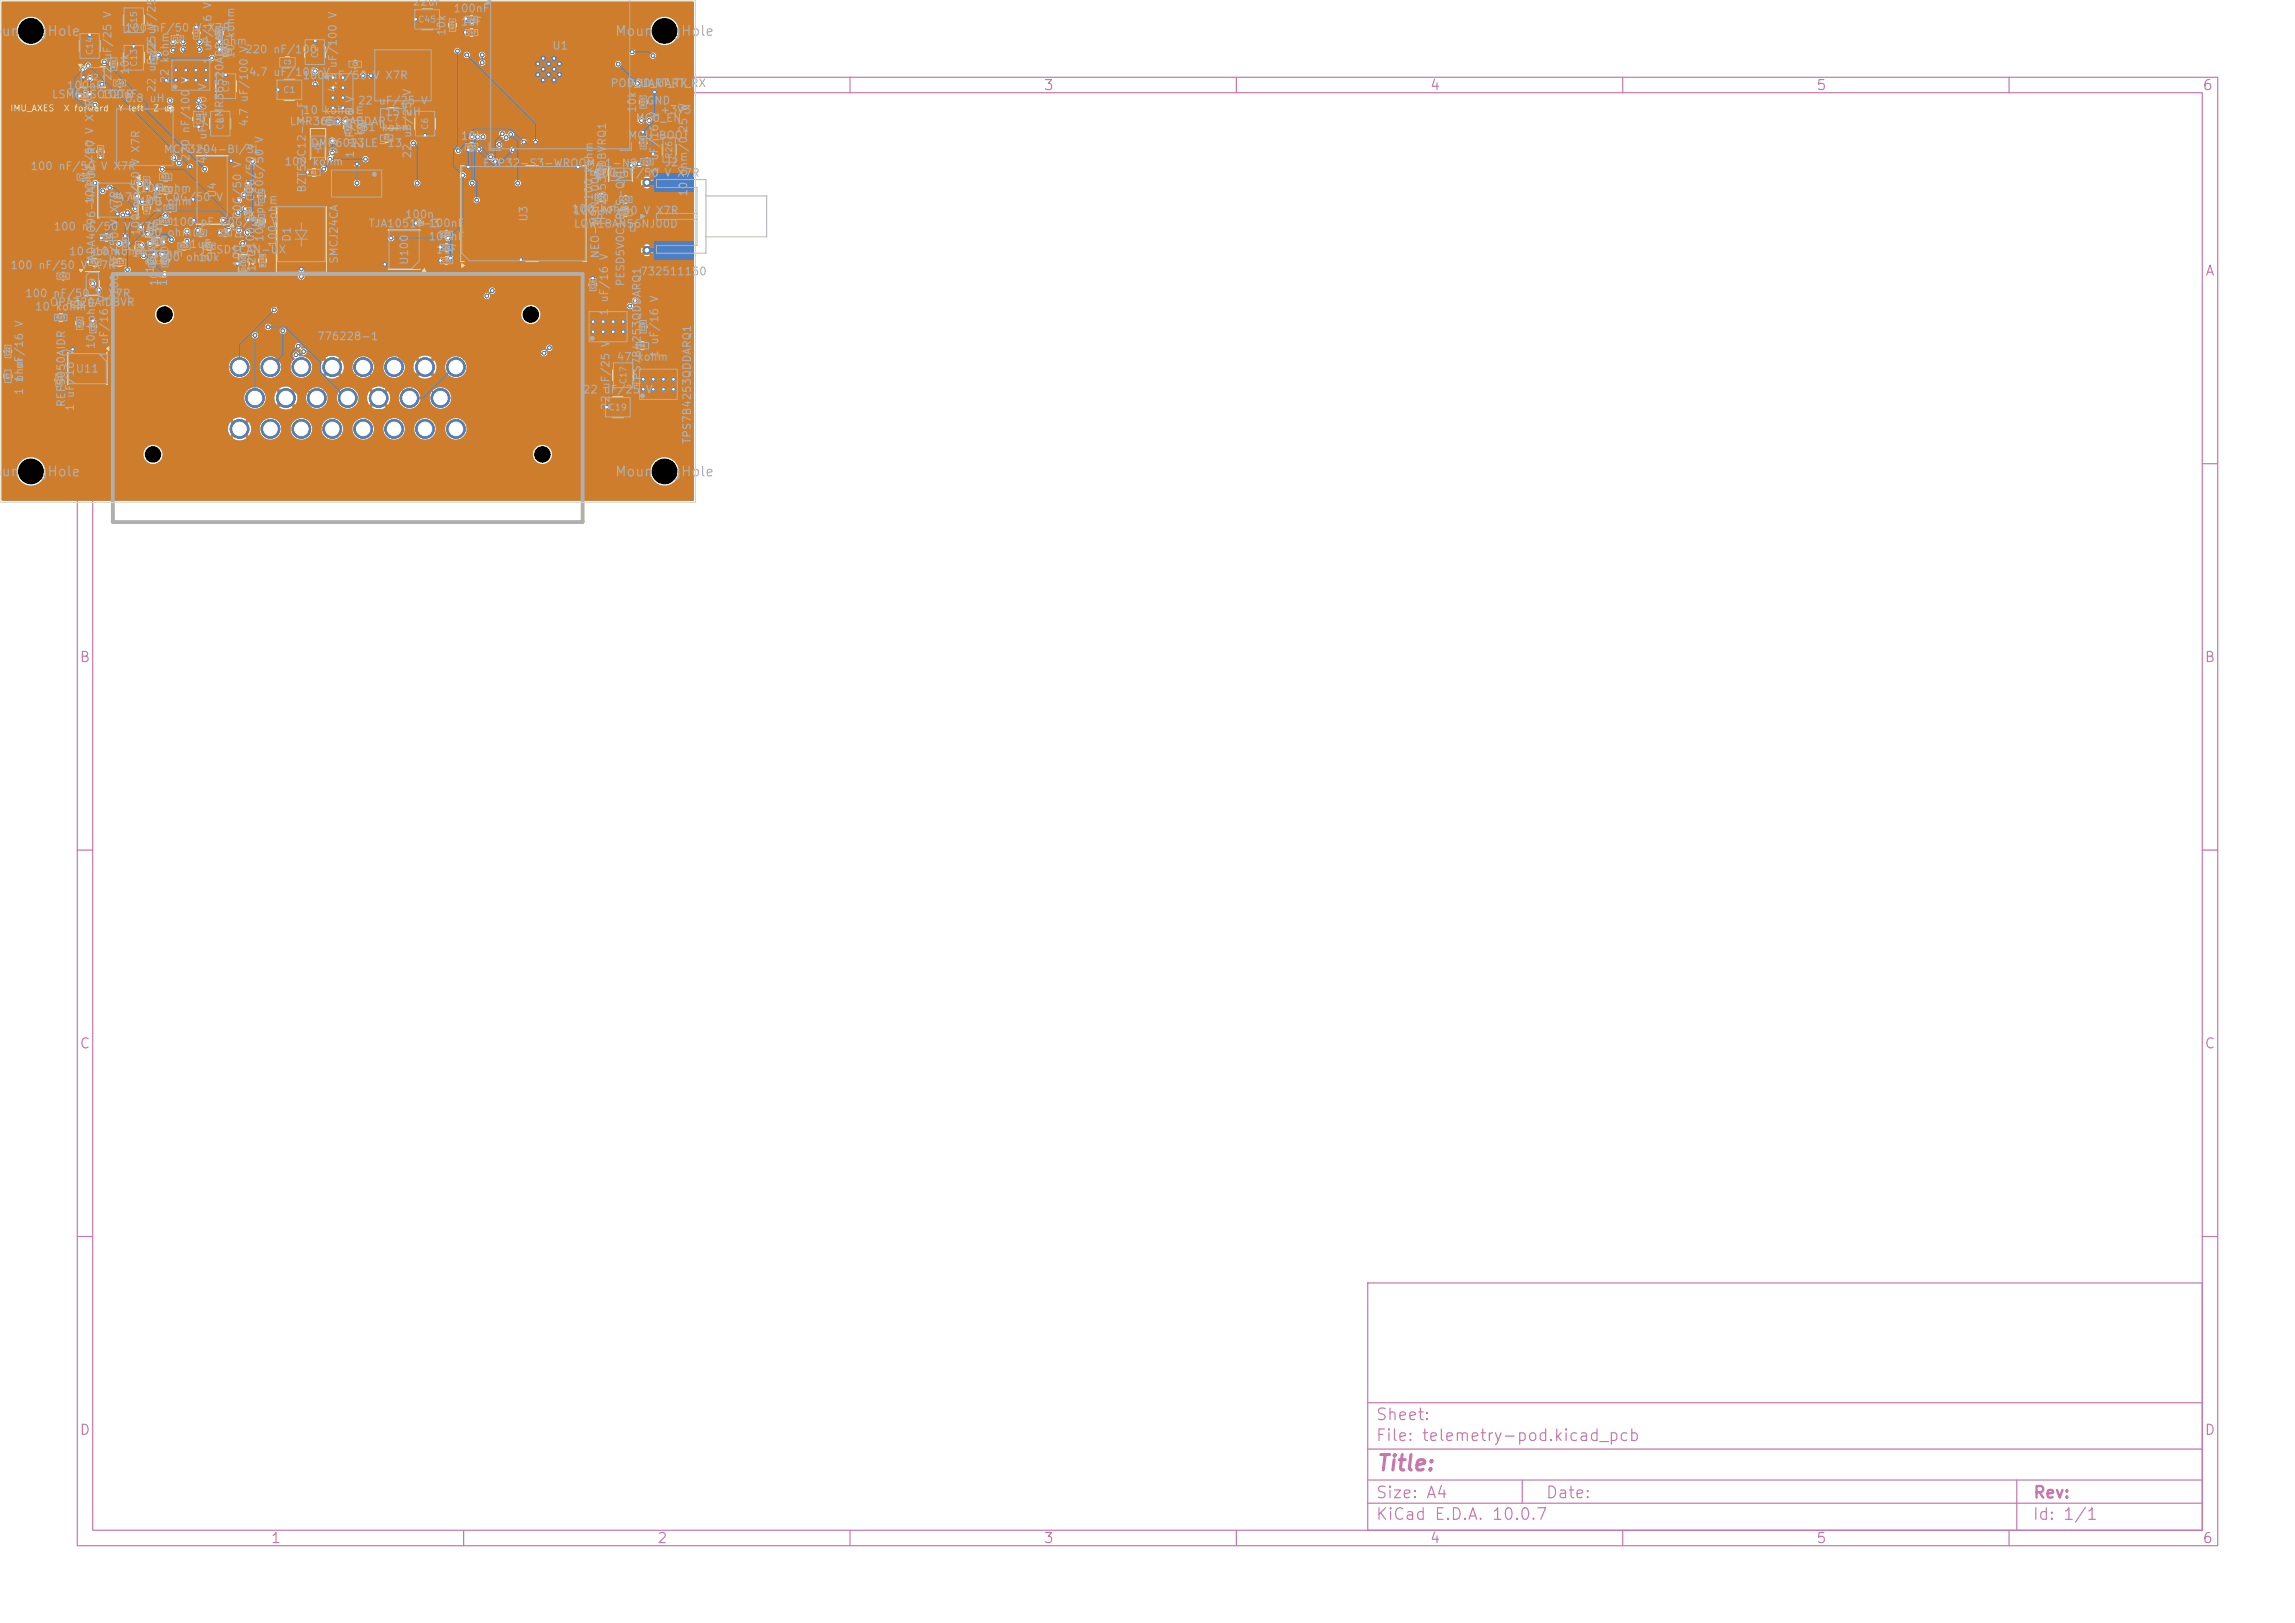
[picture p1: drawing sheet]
<svg xmlns="http://www.w3.org/2000/svg" width="297mm" height="210mm" viewBox="0 0 297 210" stroke-linecap="round" stroke-linejoin="round" font-family="sans-serif">
<defs><g id="words">
<text font-size="2" fill="#c872ab" x="178" y="190.8">Title:</text>
<g font-size="1.5" fill="#c872ab">
<text x="178" y="184.1">Sheet:</text>
<text x="178" y="186.8">File: telemetry-pod.kicad_pcb</text>
<text x="178" y="197">KiCad E.D.A. 10.0.7</text>
<text x="178" y="194.2">Size: A4</text>
<text x="200" y="194.2">Date:</text>
<text x="263" y="197">Id: 1/1</text>
<text x="263" y="194.2">Rev:</text>
</g>
<g font-size="1.3" fill="#afafaf">
<text x=".1" y="5">untingHole</text>
<text x="79.5" y="5">MountingHole</text>
<text x=".1" y="62">untingHole</text>
<text x="79.5" y="62">MountingHole</text>
</g>
<g font-size="1.3" fill="#c872ab">
<text x="35" y="12">1</text>
<text x="85" y="12">2</text>
<text x="135" y="12">3</text>
<text x="185" y="12">4</text>
<text x="235" y="12">5</text>
<text x="285" y="12">6</text>
<text x="10.3" y="36">A</text>
<text x="285.3" y="36">A</text>
<text x="10.2" y="86">B</text>
<text x="285.2" y="86">B</text>
<text x="10.2" y="136">C</text>
<text x="285.2" y="136">C</text>
<text x="10.2" y="186">D</text>
<text x="285.2" y="186">D</text>
<text x="35" y="200">1</text>
<text x="85" y="200">2</text>
<text x="135" y="200">3</text>
<text x="185" y="200">4</text>
<text x="235" y="200">5</text>
<text x="285" y="200">6</text>
</g>
<g font-size="1" fill="#afafaf">
<text x="16.1" y="4.3">100 nF/50 V X7R</text>
<text x="20.4" y="3.9" transform="rotate(-90 20.4 3.9)">V</text>
<text x="30.6" y="5" transform="rotate(-90 30.6 5)">kohm</text>
<text x="53.3" y="1">22uF</text>
<text x="57.9" y="4.7" transform="rotate(-90 57.9 4.7)">10k</text>
<text x="58.6" y="1.8">100nF</text>
<text x="59.6" y="3.5">1uF</text>
<text x="8.6" y="11.8">100nF</text>
<text x="14.7" y="10.6" transform="rotate(-90 14.7 10.6)">22</text>
<text x="14.7" y="7.9" transform="rotate(-90 14.7 7.9)">uF/25 V</text>
<text x="16.9" y="9.7" transform="rotate(-90 16.9 9.7)">10k</text>
<text x="20.4" y="9.4" transform="rotate(-90 20.4 9.4)">uF/25uF/25 V</text>
<text x="20.4" y="7.2" transform="rotate(-90 20.4 7.2)">22</text>
<text x="22.1" y="10.9" transform="rotate(-90 22.1 10.9)">22</text>
<text x="22.1" y="8.2" transform="rotate(-90 22.1 8.2)">kohm</text>
<text x="24.8" y="10.9" transform="rotate(-90 24.8 10.9)">V</text>
<text x="26.2" y="6.1">1 kohm</text>
<text x="27" y="11.7" transform="rotate(-90 27 11.7)">V</text>
<text x="27.6" y="8.4" transform="rotate(-90 27.6 8.4)">1</text>
<text x="27.6" y="6.7" transform="rotate(-90 27.6 6.7)">uF/16 V</text>
<text x="30.6" y="7.7" transform="rotate(-90 30.6 7.7)">10</text>
<text x="31.6" y="7.1">220 nF/100 V</text>
<text x="32.1" y="10.1">4.7 uF/100 V</text>
<text x="32.3" y="6.9" transform="rotate(-90 32.3 6.9)">V</text>
<text x="39.1" y="10.5">100</text>
<text x="42.7" y="10.5">nF/50</text>
<text x="43.8" y="8.9" transform="rotate(-90 43.8 8.9)">uF/100 V</text>
<text x="48.2" y="10.5">V X7R</text>
<text x="71.4" y="6.7">U1</text>
<text x="78.9" y="11.5">POD_UART_TX</text>
<text x="81.1" y="11.5">POD_UART_RX</text>
<text x="6.6" y="13">LSM6DSO32TR</text>
<text x="12.3" y="17.4" transform="rotate(-90 12.3 17.4)">V X7R</text>
<text x="13.1" y="12.9">100nF</text>
<text x="16.1" y="13.5">6.8 uH</text>
<text x="20.4" y="12.1" transform="rotate(-90 20.4 12.1)">22</text>
<text x="24.8" y="17.3" transform="rotate(-90 24.8 17.3)">nF/100</text>
<text x="29.2" y="16" transform="rotate(-90 29.2 16)">LMR36520ADDAR</text>
<text x="32.3" y="16.5" transform="rotate(-90 32.3 16.5)">4.7</text>
<text x="32.3" y="13.3" transform="rotate(-90 32.3 13.3)">uF/100</text>
<text x="37.4" y="16.4">LMR36520ADDAR</text>
<text x="39.1" y="15">10 kohm</text>
<text x="43.8" y="12.1" transform="rotate(-90 43.8 12.1)">4.7</text>
<text x="46.3" y="13.8">22 uF/25 V</text>
<text x="46.6" y="17.2">51 kohm</text>
<text x="47.2" y="17.6" transform="rotate(-90 47.2 17.6)">kohm</text>
<text x="49.7" y="15.2">15</text>
<text x="52.4" y="15.2">uH</text>
<text x="53.5" y="12.5" transform="rotate(-90 53.5 12.5)">V</text>
<text x="82.2" y="16">MCU_EN</text>
<text x="82.6" y="14.7" transform="rotate(-90 82.6 14.7)">10k</text>
<text x="83.6" y="13.8">GND</text>
<text x="85.4" y="15">+3V3</text>
<text x="3.9" y="22.2">100 nF/50</text>
<text x="13" y="22.2">V X7R</text>
<text x="18.3" y="21.5" transform="rotate(-90 18.3 21.5)">V</text>
<text x="18.3" y="19.9" transform="rotate(-90 18.3 19.9)">X7R</text>
<text x="21.1" y="20.1">MCP3204-BI/SL</text>
<text x="24.8" y="21" transform="rotate(-90 24.8 21)">220</text>
<text x="27" y="21.3" transform="rotate(-90 27 21.3)">4.7</text>
<text x="27" y="18.2" transform="rotate(-90 27 18.2)">uF/100</text>
<text x="31.5" y="21.8" transform="rotate(-90 31.5 21.8)">V</text>
<text x="34.3" y="18.6" transform="rotate(-90 34.3 18.6)">V</text>
<text x="36.7" y="21.7">100 kohm</text>
<text x="40.1" y="19.3">DMP6023LE-13</text>
<text x="43.9" y="20.1" transform="rotate(-90 43.9 20.1)">D2</text>
<text x="46" y="20.5" transform="rotate(-90 46 20.5)">1</text>
<text x="46" y="18.8" transform="rotate(-90 46 18.8)">uF/16 V</text>
<text x="47.2" y="19.4" transform="rotate(-90 47.2 19.4)">2</text>
<text x="53.5" y="20.6" transform="rotate(-90 53.5 20.6)">22 uF/25</text>
<text x="59.6" y="18.3">10k</text>
<text x="62.4" y="21.9">ESP32-S3-WROOM-1-N8</text>
<text x="76.8" y="23.1">100 nF/50 V X7R</text>
<text x="76.9" y="22.4" transform="rotate(-90 76.9 22.4)">kohm</text>
<text x="81.2" y="18.3">MCU_BOOT</text>
<text x="85.4" y="22.6" transform="rotate(-90 85.4 22.6)">1 uF/16 V</text>
<text x="86" y="21.8">J2</text>
<text x="89.2" y="22.9" transform="rotate(-90 89.2 22.9)">ohm/0.25 W</text>
<text x="12.3" y="26.5" transform="rotate(-90 12.3 26.5)">100 nF/50</text>
<text x="15.1" y="26.3">470</text>
<text x="15.6" y="29.3" transform="rotate(-90 15.6 29.3)">V</text>
<text x="15.6" y="27.7" transform="rotate(-90 15.6 27.7)">X7R</text>
<text x="16" y="27" transform="rotate(-90 16 27)">U8</text>
<text x="18" y="26.8">100</text>
<text x="18" y="25.1">10 kohm</text>
<text x="18.3" y="27" transform="rotate(-90 18.3 27)">nF/50</text>
<text x="18.7" y="26.3">pF</text>
<text x="21.2" y="27.6" transform="rotate(-90 21.2 27.6)">kohm</text>
<text x="21.2" y="26.3">C0G/50 V</text>
<text x="21.6" y="26.8">ohm</text>
<text x="22.2" y="29.5">100 pF C0G/50 V</text>
<text x="28.2" y="25.7" transform="rotate(-90 28.2 25.7)">U4</text>
<text x="31.5" y="28.5" transform="rotate(-90 31.5 28.5)">C0G/50</text>
<text x="34.3" y="25.3" transform="rotate(-90 34.3 25.3)">C0G/50</text>
<text x="39.8" y="25" transform="rotate(-90 39.8 25)">BZT52C12-7-F</text>
<text x="47.6" y="29.7">TJA1051T-3</text>
<text x="52.3" y="28.5">100n</text>
<text x="55.4" y="29.6">100nF</text>
<text x="68.5" y="28.8" transform="rotate(-90 68.5 28.8)">U3</text>
<text x="73.9" y="27.8">100</text>
<text x="74.1" y="28">100 kohm</text>
<text x="74.2" y="29.7">LQW18AN56NJ00D</text>
<text x="76.9" y="26.1" transform="rotate(-90 76.9 26.1)">100</text>
<text x="77.7" y="28">nF/50</text>
<text x="78.7" y="29.4" transform="rotate(-90 78.7 29.4)">TPS2553QDBVRQ1</text>
<text x="83.2" y="28">V</text>
<text x="84.8" y="28">X7R</text>
<text x="89.2" y="25.5" transform="rotate(-90 89.2 25.5)">10</text>
<text x="1.3" y="35.1">100 nF/50</text>
<text x="6.9" y="30.1">100</text>
<text x="8.9" y="33.3">10 kohm</text>
<text x="10.4" y="35.1">V X7R</text>
<text x="10.5" y="30.1">nF/50 V</text>
<text x="12.1" y="33.3">10 kohm</text>
<text x="12.6" y="33.9" transform="rotate(-90 12.6 33.9)">ADA4096-4ARUZ-R7</text>
<text x="15.6" y="34.8" transform="rotate(-90 15.6 34.8)">nF/50</text>
<text x="17" y="33.4">10 kohm</text>
<text x="17.6" y="30.1">X7R</text>
<text x="18" y="30.8">100 ohm</text>
<text x="18.3" y="30.6" transform="rotate(-90 18.3 30.6)">100</text>
<text x="20.1" y="35.4" transform="rotate(-90 20.1 35.4)">10</text>
<text x="20.1" y="32.8" transform="rotate(-90 20.1 32.8)">kohm</text>
<text x="20.3" y="34">100 ohm</text>
<text x="20.7" y="34.5" transform="rotate(-90 20.7 34.5)">kohm</text>
<text x="21.2" y="30.3" transform="rotate(-90 21.2 30.3)">10</text>
<text x="21.8" y="34.5" transform="rotate(-90 21.8 34.5)">kohm</text>
<text x="24.5" y="32.3">1uF</text>
<text x="25.6" y="34">10k</text>
<text x="26" y="33.1">PESD1CAN-UX</text>
<text x="31.5" y="34.6" transform="rotate(-90 31.5 34.6)">100</text>
<text x="31.5" y="31" transform="rotate(-90 31.5 31)">pF</text>
<text x="33.3" y="35.2" transform="rotate(-90 33.3 35.2)">120100 pF C0G/50 V</text>
<text x="34.3" y="31.4" transform="rotate(-90 34.3 31.4)">100 pF</text>
<text x="36" y="32.1" transform="rotate(-90 36 32.1)">100 ohm</text>
<text x="37.9" y="31.4" transform="rotate(-90 37.9 31.4)">D1</text>
<text x="44" y="34.2" transform="rotate(-90 44 34.2)">SMCJ24CA</text>
<text x="53.1" y="34.4" transform="rotate(-90 53.1 34.4)">U100</text>
<text x="55.4" y="31.3">100nF</text>
<text x="56.3" y="33.1">1uF</text>
<text x="77.8" y="33.5" transform="rotate(-90 77.8 33.5)">NEO-M9N-00B</text>
<text x="82.8" y="35.9">732511150</text>
<text x="3.2" y="38.7">100 nF/50</text>
<text x="4.5" y="40.4">10 kohm</text>
<text x="6.4" y="39.9">OPA320AIDBVR</text>
<text x="12.3" y="38.7">V X7R</text>
<text x="15.6" y="38.4" transform="rotate(-90 15.6 38.4)">100</text>
<text x="20.7" y="37.1" transform="rotate(-90 20.7 37.1)">10</text>
<text x="21.8" y="37.1" transform="rotate(-90 21.8 37.1)">10</text>
<text x="78.9" y="40.9" transform="rotate(-90 78.9 40.9)">1</text>
<text x="78.9" y="39.2" transform="rotate(-90 78.9 39.2)">uF/16 V</text>
<text x="81" y="37.1" transform="rotate(-90 81 37.1)">PESD5V0C1BLS-QYL</text>
<text x="3.2" y="42.4" transform="rotate(-90 3.2 42.4)">V</text>
<text x="12.5" y="45.2" transform="rotate(-90 12.5 45.2)">10</text>
<text x="12.5" y="42.6" transform="rotate(-90 12.5 42.6)">kohm</text>
<text x="14.2" y="46.4" transform="rotate(-90 14.2 46.4)">1</text>
<text x="14.2" y="44.7" transform="rotate(-90 14.2 44.7)">uF/16 V</text>
<text x="40.9" y="44.3">776228-1</text>
<text x="79.7" y="46.9">47 kohm</text>
<text x="85.4" y="46.4" transform="rotate(-90 85.4 46.4)">1 uF/16 V</text>
<text x="3.2" y="51.2" transform="rotate(-90 3.2 51.2)">1</text>
<text x="3.2" y="49.6" transform="rotate(-90 3.2 49.6)">1 uF/16</text>
<text x="3.2" y="49.5" transform="rotate(-90 3.2 49.5)">ohm</text>
<text x="8.7" y="52.8" transform="rotate(-90 8.7 52.8)">REF5050AIDR</text>
<text x="9.7" y="48.5">U11</text>
<text x="9.8" y="53.3" transform="rotate(-90 9.8 53.3)">1 uF/16 V</text>
<text x="75.3" y="51.2">22 uF/25</text>
<text x="79.1" y="53.2" transform="rotate(-90 79.1 53.2)">22</text>
<text x="79.1" y="50.5" transform="rotate(-90 79.1 50.5)">uF/25 V</text>
<text x="83.2" y="50.1" transform="rotate(-90 83.2 50.1)">TPS7B4253QDDARQ1</text>
<text x="83.5" y="51.2">V</text>
<text x="89.7" y="57.5" transform="rotate(-90 89.7 57.5)">TPS7B4253QDDARQ1</text>
</g>
<g font-size=".8" fill="#afafaf">
<text x="17.9" y="3.9" transform="rotate(-90 17.9 3.9)">C15</text>
<text x="54" y="3.1">C45</text>
<text x="11.2" y="10.6">U2</text>
<text x="12.2" y="7.2" transform="rotate(-90 12.2 7.2)">C14</text>
<text x="17.9" y="8.7" transform="rotate(-90 17.9 8.7)">C13</text>
<text x="41.4" y="7.6" transform="rotate(-90 41.4 7.6)">C2</text>
<text x="29.1" y="16.9" transform="rotate(-90 29.1 16.9)">C8</text>
<text x="29.9" y="12" transform="rotate(-90 29.9 12)">C9</text>
<text x="36.6" y="12.2">C1</text>
<text x="50" y="15.9">C7</text>
<text x="55.6" y="16.9" transform="rotate(-90 55.6 16.9)">C6</text>
<text x="87.2" y="20.6" transform="rotate(-90 87.2 20.6)">R26</text>
<text x="78.7" y="53.3">C19</text>
<text x="81.3" y="49.8" transform="rotate(-90 81.3 49.8)">C17</text>
</g>
<g font-size=".8" fill="#f2eda1">
<text x="1.3" y="14.6">IMU_AXES</text>
<text x="8.2" y="14.6">X forward</text>
<text x="15.2" y="14.6">Y left</text>
<text x="19.7" y="14.6">Z up</text>
</g>
<g font-size=".7" fill="#afafaf">
<text x="79.2" y="23.1">U10</text>
<text x="12.5" y="37.5" transform="rotate(-90 12.5 37.5)">U9</text>
</g>
<g font-size=".5" fill="#afafaf">
<text x="36.7" y="8.4">C3</text>
<text x="26.1" y="16.2" transform="rotate(-90 26.1 16.2)">C10</text>
<text x="31.9" y="35.1" transform="rotate(-90 31.9 35.1)">D100</text>
</g>
<g font-size=".4" fill="#afafaf">
<text x="22.3" y="5.3">C12</text>
<text x="25.7" y="4.9" transform="rotate(-90 25.7 4.9)">C11</text>
<text x="28.7" y="4.7" transform="rotate(-90 28.7 4.7)">R5</text>
<text x="58.9" y="3.9" transform="rotate(-90 58.9 3.9)">R29</text>
<text x="60.4" y="4.5">C47</text>
<text x="60.4" y="2.8">C46</text>
<text x="14.9" y="11.1">C49</text>
<text x="15" y="8.9" transform="rotate(-90 15 8.9)">R31</text>
<text x="20.2" y="7.9" transform="rotate(-90 20.2 7.9)">R4</text>
<text x="28.5" y="7">R28</text>
<text x="45.5" y="8.6">C5</text>
<text x="10.4" y="12.8">C48</text>
<text x="42.1" y="16">R3</text>
<text x="45.3" y="17" transform="rotate(-90 45.3 17)">R27</text>
<text x="47" y="16.9" transform="rotate(-90 47 16.9)">C4</text>
<text x="83.5" y="13.8" transform="rotate(-90 83.5 13.8)">R30</text>
<text x="10.1" y="23.2">C32</text>
<text x="13.3" y="20.3" transform="rotate(-90 13.3 20.3)">C38</text>
<text x="20.8" y="23.2">R11</text>
<text x="40.2" y="22.6">R1</text>
<text x="49.6" y="18.2">R2</text>
<text x="60.4" y="19.3">R33</text>
<text x="77.9" y="22.8" transform="rotate(-90 77.9 22.8)">R24</text>
<text x="83.1" y="21.2">C43</text>
<text x="83.5" y="19.1" transform="rotate(-90 83.5 19.1)">C44</text>
<text x="19.3" y="27.5" transform="rotate(-90 19.3 27.5)">R10</text>
<text x="19.3" y="24.3" transform="rotate(-90 19.3 24.3)">C30</text>
<text x="20.8" y="28.9">R15</text>
<text x="20.8" y="24.9">R12</text>
<text x="21.4" y="27.2">C40</text>
<text x="32.4" y="28.3" transform="rotate(-90 32.4 28.3)">C33</text>
<text x="32.4" y="25.1" transform="rotate(-90 32.4 25.1)">C35</text>
<text x="34.1" y="29.2" transform="rotate(-90 34.1 29.2)">R21</text>
<text x="34.1" y="26" transform="rotate(-90 34.1 26)">C37</text>
<text x="77.2" y="25.9">R25</text>
<text x="80.4" y="26.1">C42</text>
<text x="80.6" y="27.8">L3</text>
<text x="11.6" y="34.2">R14</text>
<text x="13.1" y="31">C34</text>
<text x="14.9" y="34.2">R13</text>
<text x="16.5" y="32.1" transform="rotate(-90 16.5 32.1)">C36</text>
<text x="18.2" y="32.7" transform="rotate(-90 18.2 32.7)">R16</text>
<text x="19.8" y="31.6">R17</text>
<text x="20" y="34.3" transform="rotate(-90 20 34.3)">R19</text>
<text x="21.7" y="34.3" transform="rotate(-90 21.7 34.3)">R20</text>
<text x="23.2" y="32.2">R18</text>
<text x="25.3" y="30.4">C52</text>
<text x="26.4" y="32.2">R32</text>
<text x="28.5" y="30.4">C31</text>
<text x="34.3" y="34.5" transform="rotate(-90 34.3 34.5)">R100</text>
<text x="57.1" y="30.6">C53</text>
<text x="57.1" y="32.3">C51</text>
<text x="57.1" y="34">C50</text>
<text x="7.2" y="41.4">R23</text>
<text x="7.5" y="36">C41</text>
<text x="9.5" y="39.7">C39</text>
<text x="77" y="37.4" transform="rotate(-90 77 37.4)">C16</text>
<text x="1.3" y="46.1" transform="rotate(-90 1.3 46.1)">C22</text>
<text x="10.6" y="42.5" transform="rotate(-90 10.6 42.5)">R22</text>
<text x="12.3" y="42.9" transform="rotate(-90 12.3 42.9)">C20</text>
<text x="82.7" y="45">R6</text>
<text x="83.5" y="42.9" transform="rotate(-90 83.5 42.9)">C18</text>
<text x="1.3" y="49.1" transform="rotate(-90 1.3 49.1)">R7</text>
<text x="7.9" y="49.8" transform="rotate(-90 7.9 49.8)">C21</text>
</g>
<text font-size=".3" fill="#afafaf" x="53.8" y="29.1">C100</text>
</g></defs>
<g fill="none" stroke="#c872ab" stroke-width=".15">
<path d="M10 10h277v190h-277zM12 12h273v186h-273zM60 10v2M110 10v2M160 10v2M210 10v2M260 10v2M10 60h2M285 60h2M10 110h2M285 110h2M10 160h2"/>
<path d="M177 166h108v32h-108zM285 160h2M60 198v2M110 198v2M160 198v2M177 194.5h108M177 191.5h108M177 187.5h108M177 181.5h108M197 191.5v3M210 198v2M260 198v2"/>
<path d="M261 191.5v6.5"/>
</g>
<g fill="#c83434">
<path d="M79.8 25.4l.2-.1 .6 .1 .1 .2-.1 .6-.2 .1-.6-.1v-.1z"/>
<path d="M81.4 25.4l.1-.1 .7 .1v.2v.6l-.2 .1-.6-.1-.1-.1z"/>
<path d="M10.5 39l.1-.1 .6 .1 .1 .1-.1 .7-.1 .1-.6-.1-.1-.2z"/>
<path d="M8.9 39l.2-.1 .6 .1 .1 .1-.1 .7-.2 .1-.6-.1v-.2z"/>
<path d="M20.3 28.2h.7v.9h-.7z"/>
<path d="M21.9 28.2h.7v.9h-.7z"/>
<path d="M41.1 21.9h.7v.8h-.7z"/>
<path d="M39.5 21.9h.6v.8h-.6z"/>
<path d="M16 33.5h.6v.9h-.6z"/>
<path d="M14.3 33.5h.7v.9h-.7z"/>
<path d="M37.7 7.4l.7-.1 .2 .2v1l-.1 .3h-.6l-.2-.2v-1z"/>
<path d="M35.8 7.4l.7-.1 .2 .2v1l-.1 .3h-.6l-.2-.2-.1-1z"/>
<path d="M82.8 42.7l.2-.1 .6 .1 .1 .1-.1 .6-.1 .1-.7-.1v-.1z"/>
<path d="M82.8 41.1l.2-.1 .6 .1 .1 .2-.1 .6h-.1h-.7v-.2z"/>
<path d="M22.4 26.5h.2h.6v.2v.6l-.2 .1-.6-.1-.1-.1z"/>
<path d="M20.9 26.5h.1h.6l.1 .2-.1 .6-.1 .1-.6-.1-.1-.1z"/>
</g>
<circle cx="85.2" cy="13.5" r=".75" fill="#c83434" stroke="#c83434" stroke-width=".13"/>
<g fill="#c83434">
<path d="M84.6 26.9h5.1v2.2h-5.1z"/>
<path d="M84.6 31.2h5.1v2.4h-5.1z"/>
<path d="M84.6 22.4h5.1v2.4h-5.1z"/>
<path d="M83.7 32.2h.9v.4h-.9z"/>
<path d="M83.7 23.4h.9v.5h-.9z"/>
</g>
<g fill="#c83434" stroke="#c83434" stroke-width=".13">
<circle cx="83.7" cy="32.4" r=".48"/>
<circle cx="83.7" cy="23.6" r=".48"/>
</g>
<g fill="#c83434">
<path d="M76.5 44.2h.6v1.6h-.6z"/>
<path d="M77.8 44.2h.6v1.6h-.6z"/>
<path d="M79 44.2h.6v1.6h-.6z"/>
<path d="M80.3 44.2h.6v1.6h-.6z"/>
<path d="M80.3 38.8h.6v1.6h-.6z"/>
<path d="M79 38.8h.6v1.6h-.6z"/>
<path d="M77.8 38.8h.6v1.6h-.6z"/>
<path d="M76.5 38.8h.6v1.6h-.6z"/>
</g>
<g fill="#c83434" stroke="#c83434" stroke-width=".13">
<circle cx="76.7" cy="42.9" r=".2"/>
<circle cx="78" cy="42.9" r=".2"/>
<circle cx="79.3" cy="42.9" r=".2"/>
<circle cx="80.6" cy="42.9" r=".2"/>
</g>
<path d="M76.2 40.8h4.9v3h-4.9z" fill="#c83434"/>
<g fill="#c83434" stroke="#c83434" stroke-width=".13">
<circle cx="76.7" cy="41.6" r=".2"/>
<circle cx="78" cy="41.6" r=".2"/>
<circle cx="79.3" cy="41.6" r=".2"/>
<circle cx="80.6" cy="41.6" r=".2"/>
</g>
<g fill="#c83434">
<path d="M11.2 22.5l.1-.1 .6 .1 .1 .2-.1 .6-.1 .1-.6-.1-.1-.1z"/>
<path d="M9.6 22.5l.2-.1 .6 .1v.2v.6l-.2 .1-.6-.1-.1-.1z"/>
<path d="M53.8 33.9h1.9v.2v.3l-.1 .1h-1.7l-.1-.1z"/>
<path d="M53.8 32.7l1.9-.1v.2v.3l-.1 .1h-1.7l-.1-.1z"/>
<path d="M53.8 31.4h1.9v.1v.4l-.1 .1h-1.7l-.1-.2z"/>
<path d="M53.8 30.1h1.9v.1v.4l-.1 .1h-1.7l-.1-.2z"/>
<path d="M48.9 30.1h1.8l.1 .1v.4l-.1 .1h-1.8l-.1-.2z"/>
<path d="M48.9 31.4h1.8l.1 .1v.4l-.1 .1h-1.8l-.1-.2z"/>
<path d="M48.9 32.7l1.8-.1 .1 .2v.3l-.1 .1h-1.8l-.1-.1z"/>
<path d="M48.9 33.9h1.8l.1 .2v.3l-.1 .1h-1.8l-.1-.1z"/>
<path d="M38.4 10.3h.8l.3 .1v2.3l-.2 .2-.7 .1-.2-.2-.1-2.3z"/>
<path d="M35.5 10.3h.8l.2 .1v2.3l-.1 .2-.8 .1-.2-.2v-2.3z"/>
<path d="M27.2 14h.2h2.3l.2 .2-.1 .7-.2 .2h-2.3l-.1-.2z"/>
<path d="M27.2 17l.2-.1h2.3l.2 .3-.1 .7-.2 .2-2.3-.1-.1-.2z"/>
<path d="M82.8 18.9l.2-.1 .6 .1 .1 .1-.1 .6-.1 .1-.7-.1v-.1z"/>
<path d="M82.8 17.3l.2-.1 .6 .1 .1 .2-.1 .6h-.1h-.7v-.2z"/>
<path d="M51.8 14h.8l.3 .1v2.3l-.2 .2-.7 .1-.2-.2-.1-2.3z"/>
<path d="M48.9 14h.8l.2 .1v2.3l-.1 .2-.8 .1-.2-.2v-2.3z"/>
<path d="M25 4.7l.2-.1 .6 .1 .1 .1-.1 .6-.1 .1-.7-.1v-.1z"/>
<path d="M25 3.1l.2-.1 .6 .1 .1 .2-.1 .6h-.1h-.7v-.2z"/>
<path d="M58.2 29.9l.1-.1 .6 .1 .1 .2-.1 .6-.1 .1-.6-.1-.1-.1z"/>
<path d="M56.6 29.9l.2-.1 .6 .1v.2v.6l-.2 .1-.6-.1-.1-.1z"/>
<path d="M10.3 6.9h.2h2.3l.2 .2-.1 .7-.2 .2h-2.3l-.2-.2z"/>
<path d="M10.3 4l.2-.1h2.3l.2 .3-.1 .7-.2 .2-2.3-.1-.2-.2z"/>
<path d="M14.3 10.3h.2h.6l.1 .2-.1 .7h-.2h-.6v-.2z"/>
<path d="M15.9 10.3h.1h.6l.1 .2-.1 .7h-.1h-.6l-.1-.2z"/>
<path d="M14.2 30.3h.1h.6l.1 .2-.1 .6-.1 .1-.6-.1-.1-.1z"/>
<path d="M12.6 30.3h.2h.6v.2v.6l-.2 .1-.6-.1-.1-.1z"/>
<path d="M82 44.3h.6v.8h-.6z"/>
<path d="M83.6 44.3h.7v.8h-.7z"/>
<path d="M76.6 25.2h.7v.8h-.7z"/>
<path d="M78.3 25.2h.7v.8h-.7z"/>
<path d="M12.9 44.3h.5h.1v1.8l-.1 .1h-.3l-.2-.1z"/>
<path d="M11.7 44.3h.4h.1v1.8l-.1 .1h-.3l-.2-.1z"/>
<path d="M10.4 44.3h.4h.2v1.8l-.1 .1h-.4l-.1-.1z"/>
<path d="M9.1 44.3h.4h.2v1.8l-.1 .1h-.4l-.1-.1z"/>
<path d="M9.1 49.2h.4l.2 .1v1.7l-.1 .1-.4 .1-.1-.1z"/>
<path d="M10.4 49.2h.4l.2 .1v1.7l-.1 .1-.4 .1-.1-.1z"/>
<path d="M11.7 49.2h.4l.1 .1v1.7l-.1 .1-.3 .1-.2-.1z"/>
<path d="M12.9 49.2h.5l.1 .1v1.7l-.1 .1-.3 .1-.2-.1z"/>
<path d="M44.8 7.9l.2-.1 .6 .1v.2v.6l-.2 .1-.6-.1-.1-.1z"/>
<path d="M46.4 7.9l.1-.1 .6 .1 .1 .2-.1 .6-.1 .1-.6-.1-.1-.1z"/>
<path d="M24.8 29.7h.1h.6l.1 .2-.1 .6-.1 .1-.6-.1-.1-.1z"/>
<path d="M26.3 29.7h.2h.6v.2v.6l-.2 .1-.6-.1-.1-.1z"/>
<path d="M44.6 16.9h.8v.7h-.8z"/>
<path d="M44.6 15.3h.8v.6h-.8z"/>
<path d="M48 8h2.9v3.5h-2.9z"/>
<path d="M53.4 8h2.9v3.5h-2.9z"/>
<path d="M29.5 29.7h.2h.6l.1 .2-.1 .6-.2 .1-.6-.1v-.1z"/>
<path d="M28 29.7h.1h.6l.1 .2-.1 .6-.1 .1-.6-.1-.1-.1z"/>
<path d="M32 34.6l.8-.1 .1 .4-.9 .1z"/>
<path d="M32 33.3l.8-.1 .1 .4-.9 .1z"/>
<path d="M30.2 33.9h.9v.4h-.8z"/>
<path d="M54.6 28.6h.4v.6h-.4z"/>
<path d="M53.6 28.6h.5v.6h-.5z"/>
<path d="M8.6 35.3h.1h.6l.1 .2-.1 .6-.1 .1-.6-.1-.1-.1z"/>
<path d="M7 35.3h.2h.6v.2v.6l-.2 .1-.6-.1-.1-.1z"/>
<path d="M19.2 30.8h.7v.9h-.7z"/>
<path d="M20.9 30.8h.7v.9h-.7z"/>
<path d="M63 .8h1.5v.9h-1.5z"/>
<path d="M63 2.1h1.5v.9h-1.5z"/>
<path d="M63 3.3h1.5v.9h-1.5z"/>
<path d="M63 4.6h1.5v.9h-1.5z"/>
<path d="M63 5.9h1.5v.9h-1.5z"/>
<path d="M63 7.1h1.5v.9h-1.5z"/>
<path d="M63 8.4h1.5v.9h-1.5z"/>
<path d="M63 9.7h1.5v.9h-1.5z"/>
<path d="M63 11h1.5v.9h-1.5z"/>
<path d="M63 12.2h1.5v.9h-1.5z"/>
<path d="M63 13.5h1.5v.9h-1.5z"/>
<path d="M63 14.8h1.5v.9h-1.5z"/>
<path d="M63 16h1.5v.9h-1.5z"/>
<path d="M63 17.3h1.5v.9h-1.5z"/>
<path d="M65.1 18.3h.9v1.5h-.9z"/>
<path d="M66.3 18.3h.9v1.5h-.9z"/>
<path d="M67.6 18.3h.9v1.5h-.9z"/>
<path d="M68.9 18.3h.9v1.5h-.9z"/>
<path d="M70.1 18.3h.9v1.5h-.9z"/>
<path d="M71.4 18.3h.9v1.5h-.9z"/>
<path d="M72.7 18.3h.9v1.5h-.9z"/>
<path d="M74 18.3h.9v1.5h-.9z"/>
<path d="M75.2 18.3h.9v1.5h-.9z"/>
<path d="M76.5 18.3h.9v1.5h-.9z"/>
<path d="M77.8 18.3h.9v1.5h-.9z"/>
<path d="M79 18.3h.9v1.5h-.9z"/>
<path d="M80.5 17.3h1.5v.9h-1.5z"/>
<path d="M80.5 16h1.5v.9h-1.5z"/>
<path d="M80.5 14.8h1.5v.9h-1.5z"/>
<path d="M80.5 13.5h1.5v.9h-1.5z"/>
<path d="M80.5 12.2h1.5v.9h-1.5z"/>
<path d="M80.5 11h1.5v.9h-1.5z"/>
<path d="M80.5 9.7h1.5v.9h-1.5z"/>
<path d="M80.5 8.4h1.5v.9h-1.5z"/>
<path d="M80.5 7.1h1.5v.9h-1.5z"/>
<path d="M80.5 5.9h1.5v.9h-1.5z"/>
<path d="M80.5 4.6h1.5v.9h-1.5z"/>
<path d="M80.5 3.3h1.5v.9h-1.5z"/>
<path d="M80.5 2.1h1.5v.9h-1.5z"/>
<path d="M80.5 .8h1.5v.9h-1.5z"/>
</g>
<g fill="#c83434" stroke="#c83434" stroke-width=".13">
<circle cx="69.6" cy="8.3" r=".3"/>
<circle cx="69.6" cy="9.7" r=".3"/>
<circle cx="70.3" cy="7.6" r=".3"/>
<circle cx="70.3" cy="9" r=".3"/>
<circle cx="70.3" cy="10.4" r=".3"/>
<circle cx="71" cy="8.3" r=".3"/>
</g>
<path d="M69 7h3.9v3.9h-3.9z" fill="#c83434"/>
<g fill="#c83434" stroke="#c83434" stroke-width=".13">
<circle cx="71" cy="9.7" r=".3"/>
<circle cx="71.7" cy="7.6" r=".3"/>
<circle cx="71.7" cy="9" r=".3"/>
<circle cx="71.7" cy="10.4" r=".3"/>
<circle cx="72.4" cy="8.3" r=".3"/>
<circle cx="72.4" cy="9.7" r=".3"/>
</g>
<g fill="#c83434">
<path d="M10.6 9.1h.5v.3h-.5z"/>
<path d="M10.6 9.6h.5v.3h-.5z"/>
<path d="M10.6 10.1h.5v.3h-.5z"/>
<path d="M10.6 10.6h.5v.3h-.5z"/>
<path d="M11.4 10.6l.3 .1-.1 .5h-.3z"/>
<path d="M11.9 10.6l.3 .1-.1 .5h-.3z"/>
<path d="M12.4 10.6l.3 .1-.1 .5h-.3z"/>
<path d="M12.9 10.6h.5l.1 .3h-.6z"/>
<path d="M12.9 10.1h.5l.1 .3h-.6z"/>
<path d="M12.9 9.6h.5l.1 .3h-.6z"/>
<path d="M12.9 9.1h.5l.1 .3h-.6z"/>
<path d="M12.4 8.8h.3l-.1 .6-.3-.1z"/>
<path d="M11.9 8.8h.3l-.1 .6-.3-.1z"/>
<path d="M11.4 8.8h.3l-.1 .6-.3-.1z"/>
<path d="M46.3 15.3l.2-.1 .6 .1 .1 .1-.1 .6-.1 .1-.7-.1-.1-.1z"/>
<path d="M46.3 16.8l.2-.1 .6 .1 .1 .2-.1 .6h-.1h-.7l-.1-.2z"/>
<path d="M82.6 20.5h.1h.6l.1 .2-.1 .6-.1 .1-.6-.1-.1-.1z"/>
<path d="M84.1 20.5h.2h.6l.1 .2-.1 .6-.2 .1-.6-.1v-.1z"/>
<path d="M18.6 22.5l.1-.1 .7 .1 .1 .2-.1 .6h-.2h-.6l-.1-.2z"/>
<path d="M18.6 24.1l.1-.1 .7 .1 .1 .1-.1 .6-.2 .1-.6-.1-.1-.1z"/>
<path d="M.6 45.9l.2-.1 .6 .1 .1 .1-.1 .6-.1 .1-.7-.1v-.1z"/>
<path d="M.6 44.3h.2h.6l.1 .2-.1 .6-.1 .1-.7-.1v-.2z"/>
<path d="M31.7 24.9l.2-.1 .6 .1 .1 .1-.1 .6-.1 .1-.7-.1v-.1z"/>
<path d="M31.7 23.3l.2-.1 .6 .1 .1 .2-.1 .6h-.1h-.7v-.2z"/>
<path d="M17.5 32.5h.9v.7h-.9z"/>
<path d="M17.5 30.9h.9v.6h-.9z"/>
<path d="M39.5 7.7l.1-.1 2.3 .1 .2 .2v.7l-.2 .2h-2.3l-.2-.3z"/>
<path d="M39.5 4.8l.1-.1h2.3l.2 .2v.8l-.2 .1h-2.3l-.2-.2z"/>
<path d="M40.3 9.8h1.5v.6h-1.5z"/>
<path d="M40.3 11.1h1.5v.6h-1.5z"/>
<path d="M40.3 12.3h1.5v.6h-1.5z"/>
<path d="M40.3 13.6h1.5v.6h-1.5z"/>
<path d="M45.7 13.6h1.5v.6h-1.5z"/>
<path d="M45.7 12.3h1.5v.6h-1.5z"/>
<path d="M45.7 11.1h1.5v.6h-1.5z"/>
<path d="M45.7 9.8h1.5v.6h-1.5z"/>
</g>
<g fill="#c83434" stroke="#c83434" stroke-width=".13">
<circle cx="43.1" cy="10" r=".2"/>
<circle cx="43.1" cy="11.3" r=".2"/>
<circle cx="43.1" cy="12.6" r=".2"/>
<circle cx="43.1" cy="13.9" r=".2"/>
</g>
<path d="M42.2 9.5h3v4.9h-3z" fill="#c83434"/>
<g fill="#c83434" stroke="#c83434" stroke-width=".13">
<circle cx="44.4" cy="10" r=".2"/>
<circle cx="44.4" cy="11.3" r=".2"/>
<circle cx="44.4" cy="12.6" r=".2"/>
<circle cx="44.4" cy="13.9" r=".2"/>
</g>
<g fill="#c83434">
<path d="M25.9 31.4h.6v.9h-.6z"/>
<path d="M27.5 31.4h.7v.9h-.7z"/>
<path d="M8.3 40.7h.7v.8h-.7z"/>
<path d="M6.7 40.7h.7v.8h-.7z"/>
<path d="M60.4 32.8h.5l.2 .1v1.5l-.1 .1-.5 .1-.1-.2z"/>
<path d="M61.5 32.8h.6l.1 .1v1.5l-.1 .1-.4 .1-.2-.2z"/>
<path d="M62.6 32.8h.5l.2 .1 .1 1.5-.2 .1-.5 .1-.1-.2z"/>
<path d="M63.7 32.8h.5l.2 .1v1.5l-.1 .1-.5 .1-.1-.2z"/>
<path d="M64.8 32.8h.5l.2 .1v1.5l-.1 .1-.5 .1-.1-.2z"/>
<path d="M65.9 32.8h.6l.1 .1 .1 1.5-.2 .1-.4 .1-.2-.2z"/>
<path d="M67 32.8h.5l.2 .1v1.5l-.1 .1-.5 .1-.1-.2z"/>
<path d="M70 32.8h.5l.2 .1v1.5l-.1 .1-.5 .1-.1-.2z"/>
<path d="M71.1 32.8h.6l.1 .1 .1 1.5-.2 .1-.4 .1-.2-.2z"/>
<path d="M72.2 32.8h.5l.2 .1v1.5l-.1 .1-.5 .1-.1-.2z"/>
<path d="M73.3 32.8h.5l.2 .1v1.5l-.1 .1-.5 .1-.1-.2z"/>
<path d="M74.4 32.8h.5l.2 .1v1.5l-.1 .1-.4 .1-.2-.2z"/>
<path d="M74.4 20.8h.5l.2 .1v1.5l-.1 .1-.4 .1-.2-.2z"/>
<path d="M73.3 20.8h.5l.2 .1v1.5l-.1 .1-.5 .1-.1-.2z"/>
<path d="M72.2 20.8h.5l.2 .1v1.5l-.1 .1-.5 .1-.1-.2z"/>
<path d="M71.1 20.8h.6l.1 .1 .1 1.5-.2 .1-.4 .1-.2-.2z"/>
<path d="M70 20.8h.5l.2 .1v1.5l-.1 .1-.5 .1-.1-.2z"/>
<path d="M67 20.8h.5l.2 .1v1.5l-.1 .1-.5 .1-.1-.2z"/>
<path d="M65.9 20.8h.6l.1 .1 .1 1.5-.2 .1-.4 .1-.2-.2z"/>
<path d="M64.8 20.8h.5l.2 .1v1.5l-.1 .1-.5 .1-.1-.2z"/>
<path d="M63.7 20.8h.5l.2 .1v1.5l-.1 .1-.5 .1-.1-.2z"/>
<path d="M62.6 20.8h.5l.2 .1 .1 1.5-.2 .1-.5 .1-.1-.2z"/>
<path d="M61.5 20.8h.6l.1 .1v1.5l-.1 .1-.4 .1-.2-.2z"/>
<path d="M60.4 20.8h.5l.2 .1v1.5l-.1 .1-.5 .1-.1-.2z"/>
<path d="M29 28.1h1.8l.1 .1v.4l-.2 .1h-1.7l-.1-.2z"/>
<path d="M29 26.9l1.8-.1 .1 .2v.3l-.2 .1h-1.7l-.1-.1z"/>
<path d="M29 25.6h1.8l.1 .1v.4l-.2 .1-1.7-.1-.1-.1z"/>
<path d="M29 24.3h1.8l.1 .1v.4l-.2 .1h-1.7l-.1-.2z"/>
<path d="M29 23.1l1.8-.1 .1 .2v.3l-.2 .1h-1.7l-.1-.1z"/>
<path d="M29 21.8h1.8l.1 .1v.3l-.2 .1h-1.7l-.1-.1z"/>
<path d="M29 20.5h1.8l.1 .1v.4l-.2 .1h-1.7l-.1-.2z"/>
<path d="M24 20.5h1.9v.1v.4l-.1 .1h-1.7l-.1-.2z"/>
<path d="M24 21.8h1.9v.1v.3l-.1 .1h-1.7l-.1-.1z"/>
<path d="M24 23.1l1.9-.1v.2v.3l-.1 .1h-1.7l-.1-.1z"/>
<path d="M24 24.3h1.9v.1v.4l-.1 .1h-1.7l-.1-.2z"/>
<path d="M24 25.6h1.9v.1v.4l-.1 .1-1.7-.1-.1-.1z"/>
<path d="M24 26.9l1.9-.1v.2v.3l-.1 .1h-1.7l-.1-.1z"/>
<path d="M24 28.1h1.9v.1v.4l-.1 .1h-1.7l-.1-.2z"/>
<path d="M61.4 3.8l.2-.1 .6 .1v.2v.6l-.2 .1-.6-.1-.1-.1z"/>
<path d="M59.9 3.8l.1-.1 .6 .1 .1 .2-.1 .6-.1 .1-.6-.1-.1-.1z"/>
</g>
<circle cx="87.5" cy="12.4" r=".75" fill="#c83434" stroke="#c83434" stroke-width=".13"/>
<g fill="#c83434">
<path d="M58.2 31.6l.1-.1 .6 .1 .1 .2-.1 .6-.1 .1-.6-.1-.1-.1z"/>
<path d="M56.6 31.6l.2-.1 .6 .1v.2v.6l-.2 .1-.6-.1-.1-.1z"/>
<path d="M29.6 6.3h.7v.8h-.7z"/>
<path d="M28 6.3h.6v.8h-.6z"/>
<path d="M33.6 32.6h.8v.6h-.8z"/>
<path d="M33.6 34.2h.8v.7h-.8z"/>
<path d="M76.3 37.2l.2-.1 .6 .1 .1 .2-.1 .6h-.1h-.7v-.2z"/>
<path d="M76.3 35.7l.2-.1 .6 .1 .1 .1-.1 .6-.1 .1-.7-.1v-.1z"/>
<path d="M31.7 26.5h.2h.6l.1 .2-.1 .6-.1 .1-.7-.1v-.2z"/>
<path d="M31.7 28.1l.2-.1 .6 .1 .1 .1-.1 .6-.1 .1-.7-.1v-.1z"/>
<path d="M79.8 27.1h.8v.8h-.8z"/>
<path d="M81.4 27.1h.8v.8h-.8z"/>
<path d="M83 51.7h.6v1.5h-.6z"/>
<path d="M84.3 51.7h.6v1.5h-.6z"/>
<path d="M85.5 51.7h.6v1.5h-.6z"/>
<path d="M86.8 51.7h.6v1.5h-.6z"/>
<path d="M86.8 46.3h.6v1.5h-.6z"/>
<path d="M85.5 46.3h.6v1.5h-.6z"/>
<path d="M84.3 46.3h.6v1.5h-.6z"/>
<path d="M83 46.3h.6v1.5h-.6z"/>
</g>
<g fill="#c83434" stroke="#c83434" stroke-width=".13">
<circle cx="83.3" cy="50.4" r=".2"/>
<circle cx="84.6" cy="50.4" r=".2"/>
<circle cx="85.9" cy="50.4" r=".2"/>
<circle cx="87.2" cy="50.4" r=".2"/>
</g>
<path d="M82.7 48.3h5v2.9h-5z" fill="#c83434"/>
<g fill="#c83434" stroke="#c83434" stroke-width=".13">
<circle cx="83.3" cy="49.1" r=".2"/>
<circle cx="84.6" cy="49.1" r=".2"/>
<circle cx="85.9" cy="49.1" r=".2"/>
<circle cx="87.2" cy="49.1" r=".2"/>
</g>
<g fill="#c83434">
<path d="M18.6 27.4h.8v.6h-.8z"/>
<path d="M18.6 25.7h.8v.7h-.8z"/>
<path d="M22.5 11.7h.6v1.5h-.6z"/>
<path d="M23.8 11.7h.6v1.5h-.6z"/>
<path d="M25 11.7h.6v1.5h-.6z"/>
<path d="M26.3 11.7h.6v1.5h-.6z"/>
<path d="M26.3 6.3h.6v1.5h-.6z"/>
<path d="M25 6.3h.6v1.5h-.6z"/>
<path d="M23.8 6.3h.6v1.5h-.6z"/>
<path d="M22.5 6.3h.6v1.5h-.6z"/>
</g>
<g fill="#c83434" stroke="#c83434" stroke-width=".13">
<circle cx="22.7" cy="10.4" r=".2"/>
<circle cx="24" cy="10.4" r=".2"/>
<circle cx="25.4" cy="10.4" r=".2"/>
<circle cx="26.7" cy="10.4" r=".2"/>
</g>
<path d="M22.3 8.3h4.9v2.9h-4.9z" fill="#c83434"/>
<g fill="#c83434" stroke="#c83434" stroke-width=".13">
<circle cx="22.7" cy="9.1" r=".2"/>
<circle cx="24" cy="9.1" r=".2"/>
<circle cx="25.4" cy="9.1" r=".2"/>
<circle cx="26.7" cy="9.1" r=".2"/>
</g>
<g fill="#c83434">
<path d="M19.5 8h.8v.6h-.8z"/>
<path d="M19.5 6.3h.8v.7h-.8z"/>
<path d="M79.4 46.6l.2-.1h2.2l.2 .3v.7l-.3 .2-2.2-.1-.2-.2z"/>
<path d="M79.4 49.5h.2h2.2l.2 .2v.7l-.3 .2h-2.2l-.2-.2z"/>
</g>
<circle cx="84" cy="9" r=".75" fill="#c83434" stroke="#c83434" stroke-width=".13"/>
<g fill="#c83434">
<path d="M81.5 28.8h.7v.5h-.7z"/>
<path d="M81.5 29.6h.7v.5h-.7z"/>
<path d="M20.2 16h3v3.5h-3z"/>
<path d="M14.3 16h2.9v3.5h-2.9z"/>
<path d="M7.2 49.6l.2-.1 .6 .1 .1 .1-.1 .6-.1 .1-.7-.1-.1-.1z"/>
<path d="M7.2 48h.2h.6l.1 .2-.1 .6-.1 .1-.7-.1-.1-.2z"/>
<path d="M20.3 24.2h.7v.8h-.7z"/>
<path d="M21.9 24.2h.7v.8h-.7z"/>
<path d="M47.8 19.8h1.2v1.6h-1.2z"/>
<path d="M44.5 26.2h3.3v1.6h-3.3z"/>
<path d="M45.5 19.8h1.2v1.6h-1.2z"/>
<path d="M43.2 19.8h1.2v1.6h-1.2z"/>
<path d="M58.2 33.3h.1h.6l.1 .2-.1 .6-.1 .1-.6-.1-.1-.1z"/>
<path d="M56.6 33.3h.2h.6v.2v.6l-.2 .1-.6-.1-.1-.1z"/>
<path d="M61.4 2.1l.2-.1 .6 .1v.2v.6l-.2 .1-.6-.1-.1-.1z"/>
<path d="M59.9 2.1l.1-.1 .6 .1 .1 .2-.1 .6-.1 .1-.6-.1-.1-.1z"/>
<path d="M22.7 31.4h.6v.9h-.6z"/>
<path d="M24.3 31.4h.7v.9h-.7z"/>
<path d="M28 4.8h.8v.6h-.8z"/>
<path d="M28 3.1h.8v.7h-.8z"/>
<path d="M61.5 18.6h.7v.8h-.7z"/>
<path d="M59.9 18.6h.6v.8h-.6z"/>
<path d="M11.6 42.7l.2-.1 .6 .1 .1 .1-.1 .6-.1 .1-.7-.1v-.1z"/>
<path d="M11.6 41.1l.2-.1 .6 .1 .1 .2-.1 .6h-.1h-.7v-.2z"/>
<path d="M80.9 51.4h.8l.3 .1v2.3l-.2 .2-.7 .1-.2-.2-.1-2.3z"/>
<path d="M78 51.4h.8l.2 .1v2.3l-.1 .2-.8 .1-.2-.2v-2.3z"/>
<path d="M40.6 17l.2-.1 .9 .1v.1v.6l-.2 .1-.9-.1v-.1z"/>
<path d="M40.6 20.3l.2-.1 .9 .1v.1v.6l-.2 .1-.9-.1v-.1z"/>
<path d="M37.4 32.5h.2h2.8h.2v.2v2v.2l-.2 .1h-2.8l-.2-.1-.1-.2v-2z"/>
<path d="M37.4 25.7h.2h2.8h.2v.2v2v.2l-.2 .1h-2.8l-.2-.1-.1-.2v-2z"/>
<path d="M20.3 22.5h.7v.8h-.7z"/>
<path d="M21.9 22.5h.7v.8h-.7z"/>
<path d="M50.5 17.5h.7v.8h-.7z"/>
<path d="M48.9 17.5h.6v.8h-.6z"/>
<path d="M15.8 30.3h.2h.6l.1 .2-.1 .6-.1 .1-.7-.1v-.2z"/>
<path d="M15.8 31.9l.2-.1 .6 .1 .1 .1-.1 .6-.1 .1-.7-.1v-.1z"/>
<path d="M9.9 42.3h.8v.7h-.8z"/>
<path d="M9.9 40.7h.8v.7h-.8z"/>
<path d="M28 12.1h.1h2.3l.2 .2v.7l-.2 .2h-2.3l-.2-.2z"/>
<path d="M28 9.2l.1-.1h2.3l.2 .3v.7l-.2 .2-2.3-.1-.2-.2z"/>
<path d="M23.4 4.6l.1-.1 .6 .1 .1 .2-.1 .6-.1 .1-.6-.1-.1-.1z"/>
<path d="M21.8 4.6l.2-.1 .6 .1v.2v.6l-.2 .1-.6-.1-.1-.1z"/>
<path d="M58.1 2.1h.9v.7h-.9z"/>
<path d="M58.1 3.7h.9v.7h-.9z"/>
<path d="M33.4 29.1h.9v.7h-.9z"/>
<path d="M33.4 27.4h.9v.7h-.9z"/>
<path d="M82.8 12h.8v.7h-.8z"/>
<path d="M82.8 13.7h.8v.7h-.8z"/>
<path d="M12.6 18.5l.2-.1 .6 .1 .1 .1-.1 .6-.1 .1-.7-.1-.1-.1z"/>
<path d="M12.6 20h.2h.6l.1 .2-.1 .6-.1 .1-.7-.1-.1-.2z"/>
<path d="M19.2 34.2h.9v.7h-.9z"/>
<path d="M19.2 32.6h.9v.6h-.9z"/>
<path d="M56.3 1.2h.8l.2 .1v2.3l-.1 .2-.8 .1-.2-.2v-2.3z"/>
<path d="M53.3 1.2h.8l.3 .1v2.3l-.2 .2-.7 .1-.3-.2v-2.3z"/>
<path d="M12.8 33.5h.6v.9h-.6z"/>
<path d="M11.1 33.5h.7v.9h-.7z"/>
<path d="M11.4 12.1l.1-.1 .6 .1 .1 .1-.1 .7-.1 .1-.6-.1-.1-.2z"/>
<path d="M9.8 12.1l.2-.1 .6 .1 .1 .1-.1 .7-.2 .1-.6-.1v-.2z"/>
<path d="M17 22.3l.4 .1-.1 1.4-.3-.1z"/>
<path d="M16.4 22.3l.3 .1v1.4l-.3-.1z"/>
<path d="M15.7 22.3l.4 .1-.1 1.4-.3-.1z"/>
<path d="M15.1 22.3l.3 .1v1.4l-.3-.1z"/>
<path d="M14.4 22.3l.4 .1-.1 1.4-.3-.1z"/>
<path d="M13.8 22.3l.3 .1v1.4l-.3-.1z"/>
<path d="M13.1 22.3l.4 .1-.1 1.4-.3-.1z"/>
<path d="M13.1 28.1h.4l-.1 1.4-.3-.1z"/>
<path d="M13.8 28.1h.3v1.4l-.3-.1z"/>
<path d="M14.4 28.1h.4l-.1 1.4-.3-.1z"/>
<path d="M15.1 28.1h.3v1.4l-.3-.1z"/>
<path d="M15.7 28.1h.4l-.1 1.4-.3-.1z"/>
<path d="M16.4 28.1h.3v1.4l-.3-.1z"/>
<path d="M17 28.1h.4l-.1 1.4-.3-.1z"/>
<path d="M81 20.8h.4h.1v1.1v.2h-.4l-.1-.1z"/>
<path d="M80 20.8h.4h.2v1.1l-.1 .2h-.4l-.1-.1z"/>
<path d="M79.1 20.8h.4h.1v1.1v.2h-.4l-.1-.1z"/>
<path d="M79.1 23.1l.4-.1 .1 .1v1.1v.1l-.4 .1-.1-.1z"/>
<path d="M80 23.1l.4-.1 .2 .1v1.1l-.1 .1-.4 .1-.1-.1z"/>
<path d="M81 23.1l.4-.1 .1 .1v1.1v.1l-.4 .1-.1-.1z"/>
<path d="M85.8 20.4l.2-.1h1.3l.2 .2-.1 .8-.2 .1h-1.3l-.2-.2z"/>
<path d="M85.8 17.4h.2h1.3l.2 .2-.1 .7-.2 .2h-1.3l-.2-.3z"/>
<path d="M10.2 35.5h1.2l.1 .1v.4l-.2 .1-1.1-.1-.1-.1z"/>
<path d="M10.2 36.4h1.2l.1 .2v.3l-.2 .1h-1.1l-.1-.1z"/>
<path d="M10.2 37.4h1.2l.1 .1v.4l-.2 .1-1.1-.1-.1-.1z"/>
<path d="M12.5 37.4h1.2v.1v.4l-.1 .1-1.1-.1-.1-.1z"/>
<path d="M12.5 35.5h1.2v.1v.4l-.1 .1-1.1-.1-.1-.1z"/>
</g>
<g fill="#c83434" stroke="#c83434" stroke-width=".13">
<circle cx="86.3" cy="9" r=".75"/>
<circle cx="31" cy="47.5" r="1.2"/>
<circle cx="35" cy="47.5" r="1.2"/>
<circle cx="39" cy="47.5" r="1.2"/>
<circle cx="43" cy="47.5" r="1.2"/>
<circle cx="47" cy="47.5" r="1.2"/>
<circle cx="51" cy="47.5" r="1.2"/>
<circle cx="55" cy="47.5" r="1.2"/>
<circle cx="59" cy="47.5" r="1.2"/>
<circle cx="33" cy="51.5" r="1.2"/>
<circle cx="37" cy="51.5" r="1.2"/>
<circle cx="41" cy="51.5" r="1.2"/>
<circle cx="45" cy="51.5" r="1.2"/>
<circle cx="49" cy="51.5" r="1.2"/>
<circle cx="53" cy="51.5" r="1.2"/>
<circle cx="57" cy="51.5" r="1.2"/>
<circle cx="31" cy="55.5" r="1.2"/>
<circle cx="35" cy="55.5" r="1.2"/>
<circle cx="39" cy="55.5" r="1.2"/>
<circle cx="43" cy="55.5" r="1.2"/>
<circle cx="47" cy="55.5" r="1.2"/>
<circle cx="51" cy="55.5" r="1.2"/>
<circle cx="55" cy="55.5" r="1.2"/>
<circle cx="59" cy="55.5" r="1.2"/>
</g>
<g fill="#c83434">
<path d="M14.3 8.8h.8v.7h-.8z"/>
<path d="M14.3 7.1h.8v.7h-.8z"/>
<path d="M16 8.4h.2h2.3l.2 .2-.1 .8-.2 .1h-2.3l-.1-.2z"/>
<path d="M16 5.5l.2-.1h2.3l.2 .3-.1 .7-.2 .2h-2.3l-.1-.3z"/>
<path d="M53.7 14h.2h2.3l.1 .2v.7l-.2 .2h-2.3l-.2-.2z"/>
<path d="M53.7 17l.2-.1h2.3l.1 .3v.7l-.2 .2-2.3-.1-.2-.2z"/>
<path d="M33.4 24.2h.2h.6l.1 .2-.1 .6-.1 .1-.7-.1v-.2z"/>
<path d="M33.4 25.8l.2-.1 .6 .1 .1 .1-.1 .6-.1 .1-.7-.1v-.1z"/>
</g>
<circle cx="85.2" cy="11.3" r=".75" fill="#c83434" stroke="#c83434" stroke-width=".13"/>
<g fill="#c83434">
<path d="M43 15.3h.7v.8h-.7z"/>
<path d="M41.4 15.3h.7v.8h-.7z"/>
<path d="M16 3.6l.2-.1h2.3l.2 .3-.1 .7-.2 .2h-2.3l-.1-.3z"/>
<path d="M16 .6h.2h2.3l.2 .2-.1 .8-.2 .1h-2.3l-.1-.2z"/>
<path d="M77.2 21h.8v.7h-.8z"/>
<path d="M77.2 22.7h.8v.6h-.8z"/>
<path d="M25 14h.2h1.1l.1 .2v.6l-.2 .2-1.1-.1-.1-.2z"/>
<path d="M25 15.9h.2h1.1l.1 .2v.6l-.2 .2-1.1-.1-.1-.2z"/>
</g>
<circle cx="85.2" cy="15.8" r=".75" fill="#c83434" stroke="#c83434" stroke-width=".13"/>
<g fill="#c83434">
<path d="M20.9 32.6h.9v.6h-.9z"/>
<path d="M20.9 34.2h.9v.7h-.9z"/>
<path d="M.6 49.2h.8v.7h-.8z"/>
<path d="M.6 47.5h.8v.7h-.8z"/>
</g>
<g fill="#c83434" stroke="#c83434" stroke-width=".13">
<circle cx="67.4" cy="33.6" r=".22"/>
<circle cx="60.6" cy="21.6" r=".22"/>
<circle cx="55" cy="17.5" r=".22"/>
<circle cx="84.7" cy="11.9" r=".22"/>
<circle cx="21.2" cy="31.3" r=".22"/>
<circle cx="78.5" cy="52.7" r=".23"/>
<circle cx="53.8" cy="2.5" r=".22"/>
<circle cx="29.2" cy="9.7" r=".22"/>
<circle cx="19" cy="24.4" r=".22"/>
<circle cx="49.8" cy="34.2" r=".22"/>
<circle cx="10.8" cy="10" r=".22"/>
<circle cx="25.7" cy="16.4" r=".23"/>
<circle cx="39.8" cy="22.3" r=".23"/>
<circle cx="60.2" cy="4.2" r=".22"/>
<circle cx="13" cy="20.4" r=".22"/>
<circle cx="12" cy="41.5" r=".22"/>
<circle cx="76.7" cy="36" r=".22"/>
<circle cx="83.2" cy="17.1" r=".23"/>
<circle cx="10.3" cy="12.4" r=".22"/>
<circle cx="57" cy="33.7" r=".22"/>
<circle cx="29.9" cy="20.8" r=".22"/>
<circle cx="32.1" cy="23.7" r=".23"/>
<circle cx="11.6" cy="4.5" r=".22"/>
<circle cx="60.3" cy="2.4" r=".22"/>
<circle cx="17.3" cy="6" r=".23"/>
<circle cx="25" cy="25.8" r=".22"/>
<circle cx="30.7" cy="34.1" r=".23"/>
<circle cx="36" cy="11.6" r=".23"/>
<circle cx="32.1" cy="28.5" r=".23"/>
<circle cx="28.4" cy="30.1" r=".23"/>
<circle cx="57" cy="32" r=".22"/>
<circle cx="74.8" cy="21.6" r=".22"/>
<circle cx="25.4" cy="3.5" r=".22"/>
<circle cx="13.1" cy="30.8" r=".22"/>
<circle cx="84.5" cy="19.9" r=".22"/>
<circle cx="21.5" cy="10.4" r=".23"/>
<circle cx="60.6" cy="19.4" r=".22"/>
<circle cx="40.8" cy="5.3" r=".23"/>
<circle cx="9.4" cy="45.2" r=".23"/>
<circle cx="53.8" cy="28.9" r=".22"/>
<circle cx="15.2" cy="27.7" r=".22"/>
<circle cx="11.4" cy="33.9" r=".22"/>
<circle cx="14.2" cy="24.3" r=".22"/>
<circle cx="17.5" cy="27" r=".23"/>
<circle cx="31.7" cy="27" r=".23"/>
<circle cx="30.8" cy="27.5" r=".23"/>
<circle cx="41.9" cy="21.9" r=".22"/>
<circle cx="47.3" cy="20.6" r=".22"/>
<circle cx="42.7" cy="20.6" r=".22"/>
<circle cx="33" cy="43.4" r=".23"/>
<circle cx="13.3" cy="24.7" r=".22"/>
<circle cx="12.3" cy="23.7" r=".22"/>
<circle cx="25.7" cy="14" r=".23"/>
<circle cx="43" cy="19.8" r=".22"/>
<circle cx="40.8" cy="9.2" r=".22"/>
<circle cx="40.8" cy="10.9" r=".22"/>
<circle cx="43" cy="18.2" r=".22"/>
<circle cx="25.7" cy="13" r=".23"/>
<circle cx="63" cy="38.3" r=".22"/>
<circle cx="54" cy="23.7" r=".22"/>
<circle cx="63.7" cy="37.6" r=".22"/>
<circle cx="53.5" cy="18.5" r=".22"/>
<circle cx="12.8" cy="37.5" r=".22"/>
<circle cx="16.5" cy="34.9" r=".22"/>
<circle cx="21.4" cy="27.9" r=".22"/>
<circle cx="12" cy="36.7" r=".22"/>
<circle cx="82.5" cy="10.8" r=".22"/>
<circle cx="80" cy="8.3" r=".22"/>
<circle cx="70.4" cy="45.7" r=".22"/>
<circle cx="71.1" cy="45" r=".22"/>
<circle cx="81.5" cy="39.6" r=".22"/>
<circle cx="82.2" cy="38.9" r=".22"/>
<circle cx="66.1" cy="17.4" r=".23"/>
<circle cx="67" cy="23.7" r=".22"/>
<circle cx="62.4" cy="7.1" r=".23"/>
<circle cx="61.1" cy="23.7" r=".23"/>
<circle cx="62.4" cy="8.1" r=".23"/>
<circle cx="61.1" cy="17.7" r=".23"/>
<circle cx="13.2" cy="10.9" r=".22"/>
<circle cx="21" cy="21.9" r=".22"/>
<circle cx="25.1" cy="28.5" r=".22"/>
<circle cx="11.6" cy="12.2" r=".22"/>
<circle cx="11.6" cy="10.1" r=".22"/>
<circle cx="81.7" cy="21.4" r=".22"/>
<circle cx="59.2" cy="6.6" r=".23"/>
<circle cx="32" cy="30.1" r=".23"/>
<circle cx="59.9" cy="22.7" r=".23"/>
<circle cx="50.6" cy="30.8" r=".22"/>
<circle cx="82.7" cy="21.2" r=".22"/>
<circle cx="25.6" cy="29.8" r=".22"/>
<circle cx="58" cy="30.8" r=".22"/>
<circle cx="58.3" cy="33.4" r=".22"/>
<circle cx="36.6" cy="42.8" r=".22"/>
<circle cx="35.5" cy="40.1" r=".23"/>
<circle cx="25.8" cy="5.4" r=".23"/>
<circle cx="25.8" cy="6.4" r=".23"/>
<circle cx="19.4" cy="31.5" r=".23"/>
<circle cx="15.4" cy="31.5" r=".22"/>
<circle cx="16.5" cy="27.5" r=".22"/>
<circle cx="18.3" cy="31.7" r=".22"/>
<circle cx="48" cy="9.8" r=".22"/>
<circle cx="47" cy="9.8" r=".22"/>
<circle cx="43.7" cy="15.7" r=".23"/>
<circle cx="44.7" cy="15.7" r=".23"/>
<circle cx="28.9" cy="28.5" r=".22"/>
<circle cx="29.6" cy="29.8" r=".22"/>
<circle cx="61.8" cy="17.7" r=".23"/>
<circle cx="61.7" cy="25.9" r=".22"/>
<circle cx="64.1" cy="20.9" r=".22"/>
<circle cx="65" cy="17.3" r=".22"/>
<circle cx="62.5" cy="17.7" r=".23"/>
<circle cx="63.5" cy="20.3" r=".23"/>
<circle cx="66.4" cy="19.4" r=".23"/>
<circle cx="62" cy="19.3" r=".22"/>
<circle cx="31.4" cy="31.5" r=".23"/>
<circle cx="67.8" cy="18.4" r=".23"/>
<circle cx="32.7" cy="20.9" r=".22"/>
<circle cx="59.3" cy="19.5" r=".22"/>
<circle cx="69.3" cy="18.4" r=".22"/>
<circle cx="60.4" cy="7.1" r=".23"/>
<circle cx="24.6" cy="21.6" r=".22"/>
<circle cx="11.4" cy="8.5" r=".22"/>
<circle cx="26.5" cy="21.9" r=".22"/>
<circle cx="13.5" cy="8" r=".22"/>
<circle cx="64.6" cy="18.7" r=".22"/>
<circle cx="12.3" cy="13.6" r=".22"/>
<circle cx="65.5" cy="17.8" r=".23"/>
<circle cx="10.7" cy="9" r=".22"/>
<circle cx="23.2" cy="21.1" r=".22"/>
<circle cx="22.5" cy="20.4" r=".22"/>
<circle cx="83" cy="15.6" r=".22"/>
<circle cx="84" cy="15.6" r=".22"/>
<circle cx="84.5" cy="7.2" r=".22"/>
<circle cx="81.8" cy="6.7" r=".23"/>
<circle cx="18.4" cy="26.1" r=".23"/>
<circle cx="17.7" cy="25.4" r=".23"/>
<circle cx="24.2" cy="29.9" r=".22"/>
<circle cx="24.2" cy="31.2" r=".22"/>
<circle cx="31.6" cy="25.2" r=".22"/>
<circle cx="30.9" cy="25.9" r=".22"/>
<circle cx="34.7" cy="42.3" r=".22"/>
<circle cx="21.3" cy="35.5" r=".23"/>
<circle cx="18.6" cy="33.1" r=".23"/>
<circle cx="20.5" cy="7.1" r=".23"/>
<circle cx="27.4" cy="7.5" r=".22"/>
<circle cx="28.4" cy="5.4" r=".23"/>
<circle cx="28.4" cy="6.4" r=".23"/>
<circle cx="23.7" cy="6.4" r=".22"/>
<circle cx="23.7" cy="5.4" r=".22"/>
<circle cx="22" cy="14" r=".23"/>
<circle cx="22.4" cy="5.4" r=".23"/>
<circle cx="22.4" cy="6.5" r=".22"/>
<circle cx="22" cy="13" r=".23"/>
<circle cx="18.1" cy="23.8" r=".23"/>
<circle cx="20.3" cy="24.4" r=".23"/>
<circle cx="39" cy="35.8" r=".23"/>
<circle cx="46.2" cy="21.2" r=".22"/>
<circle cx="46.2" cy="23.7" r=".23"/>
<circle cx="39" cy="34.8" r=".23"/>
<circle cx="38.6" cy="44.8" r=".22"/>
<circle cx="22.2" cy="31" r=".23"/>
<circle cx="19.1" cy="30.3" r=".22"/>
<circle cx="19.9" cy="32.9" r=".22"/>
<circle cx="16.2" cy="30.5" r=".23"/>
<circle cx="15.9" cy="27.8" r=".23"/>
<circle cx="21" cy="32.9" r=".22"/>
<circle cx="30.9" cy="29.8" r=".22"/>
<circle cx="18.2" cy="29.4" r=".22"/>
<circle cx="39.3" cy="45.5" r=".22"/>
<circle cx="38.3" cy="45.9" r=".22"/>
</g>
<g fill="none" stroke="#c83434" stroke-width=".13">
<path d="M10.2 12.5h.1M10.3 12.4l-.1 .1M10.8 9.2v.1M10.8 9.8v.5M11.4 8.5v.4M11.5 10.3v.6M11.6 4.5h.1M11.8 12.5v1.3l4 4v3.7l.2 .2M12 10.9h.1M12.3 13.6l.2 .2h3l4.6 4.6v1.4h1.8l.6 .6M13 18.9h2.8M13.5 8l-.4 .4h-.8l-.3 .3v.4"/>
<path d="M14.7 9.1v1.7h-1.5M16.3 10.8h.1M16.3 10.8l-.1 .1h-.4l-.6 .6h-2.2l-.5-.6h-.5M17.3 4.1h-2.4l-5.1 5.1v1.4l1.6 1.6M17.3 1.1v.7l1.6 1.6v1.3l-1.3 1.3h-.3M17.3 6h.1M19.9 8.3h-2l-.6 .6h-2.4M20.1 6.7l.4 .4M21.5 10.4l-.4 .4h-4.8M22 14l.8 .8v2M22.4 6.6l.4 .4M22.8 10.4v2"/>
<path d="M22.8 7.2l-.8 .8v5M23.7 6.6l.4 .4M24.1 12.4h1.2l.4 .4M25.7 16.4l1.1 1.1h1.7M25.7 14.4h2.8M25.8 6.4l-.5 .5M26.9 6.7h1.4M28.4 3.4h-2.9l-.1 .1M29.2 9.7h.1M30 6.7h-.5l-.8 .8h-1.3M31.1 19.3l1.6 1.6M36 11.6h.1"/>
<path d="M36.2 8.1l1 1h2.8l1 1M38.2 8.1h2.5M38.9 11.6l-1.6-1.6h-5.5l-3.3 3.3v1.2M39.1 11.4h1.9v1.2l-1.1 1.1v2.4l2.1 2.1h1M40.7 5.3h.1M40.8 8.2v1M40.8 10.9v.5M41 10.1h.1M43 19.8l.8 .8M43.1 10l-2.1 .1M43.1 13.9l-1.4 1.4v.4M44.4 13.9l.3 .3v.1l-.5 .5v1.2l.5 .5h1.3l.7 .7"/>
<path d="M45 17.2l.8 .8h3.3M45.2 8.3l.8 .8h1l.5 .5v1l-.8 .8M46.4 14.2l-1.5 1.5M46.7 12.6l.8 .8v1l-.9 .9M46.7 8.3l1.1 1.1v.2l.2 .2M46.7 17.2h.1M49.4 15.3h-.8l-1.9 1.9M53.5 18.5v-.8l-1.2-1.2-2.2 2.2h-25.2l-3.6 3.6v1.2l-.3 .3h-.7l-.6 .6v.6l-.3 .3h-.8l-1.7 1.7 3.5 3.5v2.9l-.2 .2h-3l-.4-.4h-1l-.4 .4v1.2l-2.2 2.2h-.8l-.4 .4v2.9l-.8 .8v.8M53.8 2.5h.1M54.9 9.8v4.7M55 17.5h.1M55 14.5h-1.9l-.8 .8"/>
<path d="M56.8 2.5h1.7M58.6 2.4l.9 .9h1l.5 .5M59.3 19.5l-.2-.2h-32.6l-1.5 1.5M60.2 4.2h.1M60.2 19l.4 .4M60.3 7h-20.1l-1.1-1.1h-16.7l-1.6 1.6h-6.1l-1.2 1.2h-.7l-.3 .3M60.6 19.4h.1M61 3.8v1l-1.8 1.8M61.8 4.2h1.6M61.8 2.5h2M61.8 3l-.8 .8M62.4 8.1l-1.3 1.3v8.3"/>
<path d="M63.2 6.3l-.8 .8M63.2 9l-1.4 1.4v7.3M63.4 13.9l-.9 .9v2.9M63.8 1.2h-2.3l-1.3 1.3M63.8 7.6h-16.5l-.4-.4h-16.2l-1.7 1.7h-1.4l-.3 .3v4.1l-.2 .2h-13.1l-1.8-1.8h-.8l-.6-.6v-.3M63.8 3.8l.5 .5h11.7l4 4M64 3.9l.7-.7v-2.7h-8.1l-.8 .8v2.4l.5 .5h2.2M64.1 5l2 2v10.4M64.2 13.1h.4l.4 .4v3.8M64.6 18.7h-1.6l-.5-.5h-2.7l-.8 .8h-33.9l-1.4 1.4v2l.9 .9M65.5 17.8h6.8l.8 .8M70.6 19.4l-.7 .7h-4.9l-.3-.3h-3.3l-.2-.2-2 2h-16.2l-.2-.2h-17.2l-.6 .6-.4-.4"/>
<path d="M71.9 19.4l-.7 .7h-.9l-3 3h-27.9l-.4-.4h-10.1l-.4 .4v.9h-2.9l-.6 .6M80.8 5l-.6-.6v-3.8h2.1l1.7 1.7v6.7M81.2 1.2h.4l.7 .7v6.8l2.6 2.6h.3M82.5 10.8h.4l2.3 2.3M82.9 19.2l-1.4 1.4v.6l.2 .2M83.2 17.7l-2.9 2.9M83.2 12.8l.8 .8v.9l-.5 .5v1.6l.5 .5v1.1l-.8 .8M83.2 14v2.2l-1.1 1.1h-.4M83.2 17.1v.6M83.2 17.7h.1M84 15.6l.2 .2h1M84.5 19.9v1"/>
<path d="M84.5 7.2l1.8 1.8M85.2 11.3l-.5 .6M85.2 11.3h.1M86.6 17.9l-1.2 1.2v2.2l-.4 .4h-.5l-4.1 4.1M87.5 12.8l-1.6 1.6h-1.6l-.3-.3M8.1 35.7h-.7M9.3 36.7v2.7M9.3 39.4l-1.7 1.7h-.6M9.3 39.4h.1M10 22.9h.1M10.8 37.6v1.7M10.9 39.4v1l-.7 .7h-1.5"/>
<path d="M11.3 36l.7 .7M11.4 33.9h-1.9l-1.4 1.4v.7l.6 .6v.1h2.1M11.5 22.9l.8 .8M12.4 34.5l-.6 .6h-2.3l-.6 .6M12.4 34.5l.7 .7v.6M13 30.7l1.6 1.6h1.6M13 20.4l-2.5 2.5h-.5M13 20.4h.1M13.3 23h.7M13.3 28.8h.7M14 33l-.9 .9M14.1 28.9v.7l.5 .5h4.3l.2 .2"/>
<path d="M14.1 23.1v.8l.1 .1v.3M14.5 30.7l.8 .8h2.3M14.7 23.1v2.9l-1.9 1.9v1.8l-.6 .6v.9l2.5 2.5M14.7 24.6l-.1 .1h-1.3M15.2 27.7v1.1M15.4 22.2l-.5-.5h-1.6l-.5 .5v4.9l-.9 .9v4.6l.5 .5v1.4M15.9 27.8v1M16 21.7h4.8l.2 .2M16 22.9v-.7l.2-.2h1.9l.9 .9h1.6M16 21.7l-.8 .7M16 23.1v.7l1.6 1.6M16.3 33.9l9.6 9.5h7.1"/>
<path d="M16.5 34.9h-.7l-2.7 2.7M16.5 27.5l-.3-.3h-1.3l-.3 .3v1.3M16.6 23h.6l.8 .8M16.6 28.8h.6l.6 .6h.4M16.7 31l.5-.5h1.2l.5 .5v.8l.7 .7M17.5 27h2l1.1 1.1v.5M17.8 31.3l.4 .4M17.9 32.9l.7 .2M18.4 26.1h.6M19 24.4h.1M19 28.1l2.4 2.4h2.8l.6 .6h.7v1.3l13.6 13.6h10.4l1.5 1.5M19.6 34.5l8.3 8.3h7.3l3.1 3.1"/>
<path d="M21.2 31.3l.2 .2v.3l.7 .7v.9l-.7 .7v.4M21.3 35.5l6.8 6.8h6.6M22.2 31l.8 .8M22.3 22.9v.9M22.3 24.6l1.9 1.9h3.4l1.9 1.9M22.4 26.9l-1 1M23 27.1h2M23.7 20.6l-.5 .5M24.2 31.2l.4 .4M25 25.9l-.4 .2v-.4l-1.9-1.9h-.8l-.7 .7v2.4M25.1 30.1l.9 .9h23.2l.6-.6M25.6 29.8l-.4 .4"/>
<path d="M26.4 31l-.2 .2v.6M26.5 21.9v1.5l-.6 .6M26.7 30.1h1.7M29.3 28.2l-.3 .3M29.9 20.8h.1M30.3 27.1l.9 .9v.8l-.2 .2h-8.3l-.4-.4M30.3 25.8l.9 .9v.5l.5 .5h.9l.3 .3v.9l-.4 .4h-7.7l-.6 .6M30.3 24.6l1.4 1.4h.9M30.7 34.1h.1M31.4 31.5l-.3 .3h-3.2M31.6 25.2h.5M32 30.1v.9"/>
<path d="M32.1 23.7l.1 .1h2l.5 .5v.6M32.1 28.5h.1M32.5 34.6l-.1 .1M32.5 33.4l.7 .7M32.6 26l1.2 1.2v.6M33.2 34.1v.8l.4 .4M33.6 35.3v.1l1.7 1.7v2.8l.2 .2M33.6 29.6h-2.5l-.2 .2M33.8 24.8l-1.2 1.2M34 33.3l-.8 .8M34.7 24.9l2 2h2.3M34.7 24.9l-.9 .9v.4"/>
<path d="M35.4 33.1l-1-1h-1.6l-1.1 1.1v.6l1.2 1.2v.2l2.1 2.1v3.9l1.6 1.6M39 35.8v8.6l-.4 .4M39.8 22.3h.1M41.2 20.6h1.5M41.9 21.9l-.4 .4M46.2 23.7v3.3h1.9l3 3v2l-.3 .3h-10l-1.5 1.5M47.3 20.6h1.1M49.5 32.9l-2.4 2.4h-13.5M49.8 34.2h.1M49.8 31.7h-13l-2.8 2.8M50.4 30.7h.1M53.8 28.9h.1"/>
<path d="M54 23.7l-1.1 1.1v9.7l3.1 3.1h6.3l.7 .7M54.8 32.9l.3 .3h1.4l.5 .5M54.8 28.9l-1.6 1.6v3.8l.4 .4h6.5M55.4 31.7l1.3 1.3h3.3l.1 .1v1.6M57 30.3v1.7M57 30.3h.1M58.5 30.3l-.5 .5 .5 .5v.7h2.3l1 1M60.1 34.7l16.3 16.3h3.3l1.7 1.7M60.6 21.6h.2l-.1 .1M61.1 23.7v.4l-6.3 6.3M61.7 25.9l1.3 1.3v6.4M61.8 21.6h1.2"/>
<path d="M61.8 22.3l-.4 .4h-1.5M63.5 20.3h.9l.8 .8M63.7 37.6h13M67 23.7h-4.6l-6.2 6.2v.7l-.4 .4h-2l-.3 .3v2l.9 .9M67.4 33.6l-.1 .1M72.5 33.7l.1-.1v.7l.5 .5h1.1l.6-.7M74 20.8l.4-.4h2.3l.9 .9M74.8 33.7v-.1v.5M74.8 21.7l1.8-.1 1 1M74.8 34.1l1.9 1.9M76.8 39.3l.8-.8h3.5l2.2 2.2h.4l1 1v3.5l-.4 .4h-.6M76.8 37.7v1.9"/>
<path d="M77.6 22.6v.4M77.6 23h.1M78.4 25.4l.2 .2M79.3 39.6l.1 2M79.4 21.4v.9l-1.4 1.4h-2.8l-1.2-1.2M79.4 23.7h-.5l-1.9 1.9M80.2 25.8v1.7M80.3 20.6v.8M80.3 20.6h-1.5v.8l-1.2 1.2M80.6 39.6h.9M81.2 21.4v1.1l-.6 .6 .1 .1v.5l-1 1h-.6l-1.6 1.6h-1.2l-8.4 8.4h-5.6l-.5-.5M81.8 25.8l.8 .8v2.7l-.5 .5h-.2"/>
<path d="M81.8 25.8h.1M82.2 38.9l4.9 4.9v3.2M83.7 23.6l-1.9 1.9v.3M86.6 20.8l1.1-1.1v-2.4l-.3-.3h-1.7l-.3 .3v1l-1.8 1.8v1.2l-2.4 2.4M1 46.3v1.6M1 44.7h7.9l.5 .5M1.3 49.2h6.8l.3-.3h1.4l.9 .9M7.6 50h1.6M7.6 44.7v3.7M10.3 42.7l1.2 1.2h21.8l7.5 7.6M11.2 41.9h-1.3l-.3 .3v1h.7l1.6 1.6M11.2 41.9l.8 .8"/>
<path d="M12 41.5h.1M39.3 45.5h11.6l5.9 6M41 51.5l2.6-2.6h2l1.4-1.4 2.6 2.6h2l1.4 1.4M70.4 45.7h-9.6l-1.8 1.8M71.1 45h5.7l.6 .6v.2l.3 .3h2M78.5 52.7h.1M79.4 42.9l-.1 2.1M79.7 46.1l.9 .9M80.6 45.2l-.9 .9M80.6 50h2.2l.4 .4M80.9 44.7h1.4M81.7 52.4h1.6l.6 .6v.3l.2 .2h2.2l.8-.8"/>
<path d="M83.2 41.5l.8 .8v2.4M83.2 41.5h-2.5l-.1 .1M83.2 43v2.1l.5 .5M83.2 41.5h.1M83.7 45.6l-.4 .4v1M85.8 47v2.1M85.8 50.4v2M87.1 47.2l.9 .9v4.8l-1.4 1.4h-8.8l-1.3-1.3h-36l-4-4h-25v.4l-.8 .8"/>
</g>
<path d="M81.8 27.5v1.5M81.9 29h-4.4l-3.6 3.6-.1 .2M87.2 28l-2.6 2.6h-3.2l-.4-.4v-1.2" fill="none" stroke="#c83434" stroke-width=".34"/>
<g fill="#7fc87f" stroke="#7fc87f" stroke-width=".13">
<circle cx="83.7" cy="32.4" r=".48"/>
<circle cx="83.7" cy="23.6" r=".48"/>
<circle cx="76.7" cy="42.9" r=".2"/>
<circle cx="78" cy="42.9" r=".2"/>
<circle cx="79.3" cy="42.9" r=".2"/>
<circle cx="80.6" cy="42.9" r=".2"/>
<circle cx="76.7" cy="41.6" r=".2"/>
<circle cx="78" cy="41.6" r=".2"/>
<circle cx="79.3" cy="41.6" r=".2"/>
<circle cx="80.6" cy="41.6" r=".2"/>
<circle cx="69.6" cy="8.3" r=".3"/>
<circle cx="69.6" cy="9.7" r=".3"/>
<circle cx="70.3" cy="7.6" r=".3"/>
<circle cx="70.3" cy="9" r=".3"/>
<circle cx="70.3" cy="10.4" r=".3"/>
<circle cx="71" cy="8.3" r=".3"/>
<circle cx="71" cy="9.7" r=".3"/>
<circle cx="71.7" cy="7.6" r=".3"/>
<circle cx="71.7" cy="9" r=".3"/>
<circle cx="71.7" cy="10.4" r=".3"/>
<circle cx="72.4" cy="8.3" r=".3"/>
<circle cx="72.4" cy="9.7" r=".3"/>
<circle cx="43.1" cy="10" r=".2"/>
<circle cx="43.1" cy="11.3" r=".2"/>
<circle cx="43.1" cy="12.6" r=".2"/>
<circle cx="43.1" cy="13.9" r=".2"/>
<circle cx="44.4" cy="10" r=".2"/>
<circle cx="44.4" cy="11.3" r=".2"/>
<circle cx="44.4" cy="12.6" r=".2"/>
<circle cx="44.4" cy="13.9" r=".2"/>
<circle cx="83.3" cy="50.4" r=".2"/>
<circle cx="84.6" cy="50.4" r=".2"/>
<circle cx="85.9" cy="50.4" r=".2"/>
<circle cx="87.2" cy="50.4" r=".2"/>
<circle cx="83.3" cy="49.1" r=".2"/>
<circle cx="84.6" cy="49.1" r=".2"/>
<circle cx="85.9" cy="49.1" r=".2"/>
<circle cx="87.2" cy="49.1" r=".2"/>
<circle cx="22.7" cy="10.4" r=".2"/>
<circle cx="24" cy="10.4" r=".2"/>
<circle cx="25.4" cy="10.4" r=".2"/>
<circle cx="26.7" cy="10.4" r=".2"/>
<circle cx="22.7" cy="9.1" r=".2"/>
<circle cx="24" cy="9.1" r=".2"/>
<circle cx="25.4" cy="9.1" r=".2"/>
<circle cx="26.7" cy="9.1" r=".2"/>
<circle cx="31" cy="47.5" r="1.2"/>
<circle cx="35" cy="47.5" r="1.2"/>
<circle cx="39" cy="47.5" r="1.2"/>
<circle cx="43" cy="47.5" r="1.2"/>
<circle cx="47" cy="47.5" r="1.2"/>
<circle cx="51" cy="47.5" r="1.2"/>
<circle cx="55" cy="47.5" r="1.2"/>
<circle cx="59" cy="47.5" r="1.2"/>
<circle cx="33" cy="51.5" r="1.2"/>
<circle cx="37" cy="51.5" r="1.2"/>
<circle cx="41" cy="51.5" r="1.2"/>
<circle cx="45" cy="51.5" r="1.2"/>
<circle cx="49" cy="51.5" r="1.2"/>
<circle cx="53" cy="51.5" r="1.2"/>
<circle cx="57" cy="51.5" r="1.2"/>
<circle cx="31" cy="55.5" r="1.2"/>
<circle cx="35" cy="55.5" r="1.2"/>
<circle cx="39" cy="55.5" r="1.2"/>
<circle cx="43" cy="55.5" r="1.2"/>
<circle cx="47" cy="55.5" r="1.2"/>
<circle cx="51" cy="55.5" r="1.2"/>
<circle cx="55" cy="55.5" r="1.2"/>
<circle cx="59" cy="55.5" r="1.2"/>
<circle cx="67.4" cy="33.6" r=".22"/>
<circle cx="60.6" cy="21.6" r=".22"/>
<circle cx="55" cy="17.5" r=".22"/>
<circle cx="84.7" cy="11.9" r=".22"/>
<circle cx="21.2" cy="31.3" r=".22"/>
<circle cx="78.5" cy="52.7" r=".23"/>
<circle cx="53.8" cy="2.5" r=".22"/>
<circle cx="29.2" cy="9.7" r=".22"/>
<circle cx="19" cy="24.4" r=".22"/>
<circle cx="49.8" cy="34.2" r=".22"/>
<circle cx="10.8" cy="10" r=".22"/>
<circle cx="25.7" cy="16.4" r=".23"/>
<circle cx="39.8" cy="22.3" r=".23"/>
<circle cx="60.2" cy="4.2" r=".22"/>
<circle cx="13" cy="20.4" r=".22"/>
<circle cx="12" cy="41.5" r=".22"/>
<circle cx="76.7" cy="36" r=".22"/>
<circle cx="83.2" cy="17.1" r=".23"/>
<circle cx="10.3" cy="12.4" r=".22"/>
<circle cx="57" cy="33.7" r=".22"/>
<circle cx="29.9" cy="20.8" r=".22"/>
<circle cx="32.1" cy="23.7" r=".23"/>
<circle cx="11.6" cy="4.5" r=".22"/>
<circle cx="60.3" cy="2.4" r=".22"/>
<circle cx="17.3" cy="6" r=".23"/>
<circle cx="25" cy="25.8" r=".22"/>
<circle cx="30.7" cy="34.1" r=".23"/>
<circle cx="36" cy="11.6" r=".23"/>
<circle cx="32.1" cy="28.5" r=".23"/>
<circle cx="28.4" cy="30.1" r=".23"/>
<circle cx="57" cy="32" r=".22"/>
<circle cx="74.8" cy="21.6" r=".22"/>
<circle cx="25.4" cy="3.5" r=".22"/>
<circle cx="13.1" cy="30.8" r=".22"/>
<circle cx="84.5" cy="19.9" r=".22"/>
<circle cx="21.5" cy="10.4" r=".23"/>
<circle cx="60.6" cy="19.4" r=".22"/>
<circle cx="40.8" cy="5.3" r=".23"/>
<circle cx="9.4" cy="45.2" r=".23"/>
<circle cx="53.8" cy="28.9" r=".22"/>
<circle cx="15.2" cy="27.7" r=".22"/>
<circle cx="11.4" cy="33.9" r=".22"/>
<circle cx="14.2" cy="24.3" r=".22"/>
<circle cx="17.5" cy="27" r=".23"/>
<circle cx="31.7" cy="27" r=".23"/>
<circle cx="30.8" cy="27.5" r=".23"/>
<circle cx="41.9" cy="21.9" r=".22"/>
<circle cx="47.3" cy="20.6" r=".22"/>
<circle cx="42.7" cy="20.6" r=".22"/>
<circle cx="33" cy="43.4" r=".23"/>
<circle cx="13.3" cy="24.7" r=".22"/>
<circle cx="12.3" cy="23.7" r=".22"/>
<circle cx="25.7" cy="14" r=".23"/>
<circle cx="43" cy="19.8" r=".22"/>
<circle cx="40.8" cy="9.2" r=".22"/>
<circle cx="40.8" cy="10.9" r=".22"/>
<circle cx="43" cy="18.2" r=".22"/>
<circle cx="25.7" cy="13" r=".23"/>
<circle cx="63" cy="38.3" r=".22"/>
<circle cx="54" cy="23.7" r=".22"/>
<circle cx="63.7" cy="37.6" r=".22"/>
<circle cx="53.5" cy="18.5" r=".22"/>
<circle cx="12.8" cy="37.5" r=".22"/>
<circle cx="16.5" cy="34.9" r=".22"/>
<circle cx="21.4" cy="27.9" r=".22"/>
<circle cx="12" cy="36.7" r=".22"/>
<circle cx="82.5" cy="10.8" r=".22"/>
<circle cx="80" cy="8.3" r=".22"/>
<circle cx="70.4" cy="45.7" r=".22"/>
<circle cx="71.1" cy="45" r=".22"/>
<circle cx="81.5" cy="39.6" r=".22"/>
<circle cx="82.2" cy="38.9" r=".22"/>
<circle cx="66.1" cy="17.4" r=".23"/>
<circle cx="67" cy="23.7" r=".22"/>
<circle cx="62.4" cy="7.1" r=".23"/>
<circle cx="61.1" cy="23.7" r=".23"/>
<circle cx="62.4" cy="8.1" r=".23"/>
<circle cx="61.1" cy="17.7" r=".23"/>
<circle cx="13.2" cy="10.9" r=".22"/>
<circle cx="21" cy="21.9" r=".22"/>
<circle cx="25.1" cy="28.5" r=".22"/>
<circle cx="11.6" cy="12.2" r=".22"/>
<circle cx="11.6" cy="10.1" r=".22"/>
<circle cx="81.7" cy="21.4" r=".22"/>
<circle cx="59.2" cy="6.6" r=".23"/>
<circle cx="32" cy="30.1" r=".23"/>
<circle cx="59.9" cy="22.7" r=".23"/>
<circle cx="50.6" cy="30.8" r=".22"/>
<circle cx="82.7" cy="21.2" r=".22"/>
<circle cx="25.6" cy="29.8" r=".22"/>
<circle cx="58" cy="30.8" r=".22"/>
<circle cx="58.3" cy="33.4" r=".22"/>
<circle cx="36.6" cy="42.8" r=".22"/>
<circle cx="35.5" cy="40.1" r=".23"/>
<circle cx="25.8" cy="5.4" r=".23"/>
<circle cx="25.8" cy="6.4" r=".23"/>
<circle cx="19.4" cy="31.5" r=".23"/>
<circle cx="15.4" cy="31.5" r=".22"/>
<circle cx="16.5" cy="27.5" r=".22"/>
<circle cx="18.3" cy="31.7" r=".22"/>
<circle cx="48" cy="9.8" r=".22"/>
<circle cx="47" cy="9.8" r=".22"/>
<circle cx="43.7" cy="15.7" r=".23"/>
<circle cx="44.7" cy="15.7" r=".23"/>
<circle cx="28.9" cy="28.5" r=".22"/>
<circle cx="29.6" cy="29.8" r=".22"/>
<circle cx="61.8" cy="17.7" r=".23"/>
<circle cx="61.7" cy="25.9" r=".22"/>
<circle cx="64.1" cy="20.9" r=".22"/>
<circle cx="65" cy="17.3" r=".22"/>
<circle cx="62.5" cy="17.7" r=".23"/>
<circle cx="63.5" cy="20.3" r=".23"/>
<circle cx="66.4" cy="19.4" r=".23"/>
<circle cx="62" cy="19.3" r=".22"/>
<circle cx="31.4" cy="31.5" r=".23"/>
<circle cx="67.8" cy="18.4" r=".23"/>
<circle cx="32.7" cy="20.9" r=".22"/>
<circle cx="59.3" cy="19.5" r=".22"/>
<circle cx="69.3" cy="18.4" r=".22"/>
<circle cx="60.4" cy="7.1" r=".23"/>
<circle cx="24.6" cy="21.6" r=".22"/>
<circle cx="11.4" cy="8.5" r=".22"/>
<circle cx="26.5" cy="21.9" r=".22"/>
<circle cx="13.5" cy="8" r=".22"/>
<circle cx="64.6" cy="18.7" r=".22"/>
<circle cx="12.3" cy="13.6" r=".22"/>
<circle cx="65.5" cy="17.8" r=".23"/>
<circle cx="10.7" cy="9" r=".22"/>
<circle cx="23.2" cy="21.1" r=".22"/>
<circle cx="22.5" cy="20.4" r=".22"/>
<circle cx="83" cy="15.6" r=".22"/>
<circle cx="84" cy="15.6" r=".22"/>
<circle cx="84.5" cy="7.2" r=".22"/>
<circle cx="81.8" cy="6.7" r=".23"/>
<circle cx="18.4" cy="26.1" r=".23"/>
<circle cx="17.7" cy="25.4" r=".23"/>
<circle cx="24.2" cy="29.9" r=".22"/>
<circle cx="24.2" cy="31.2" r=".22"/>
<circle cx="31.6" cy="25.2" r=".22"/>
<circle cx="30.9" cy="25.9" r=".22"/>
<circle cx="34.7" cy="42.3" r=".22"/>
<circle cx="21.3" cy="35.5" r=".23"/>
<circle cx="18.6" cy="33.1" r=".23"/>
<circle cx="20.5" cy="7.1" r=".23"/>
<circle cx="27.4" cy="7.5" r=".22"/>
<circle cx="28.4" cy="5.4" r=".23"/>
<circle cx="28.4" cy="6.4" r=".23"/>
<circle cx="23.7" cy="6.4" r=".22"/>
<circle cx="23.7" cy="5.4" r=".22"/>
<circle cx="22" cy="14" r=".23"/>
<circle cx="22.4" cy="5.4" r=".23"/>
<circle cx="22.4" cy="6.5" r=".22"/>
<circle cx="22" cy="13" r=".23"/>
<circle cx="18.1" cy="23.8" r=".23"/>
<circle cx="20.3" cy="24.4" r=".23"/>
<circle cx="39" cy="35.8" r=".23"/>
<circle cx="46.2" cy="21.2" r=".22"/>
<circle cx="46.2" cy="23.7" r=".23"/>
<circle cx="39" cy="34.8" r=".23"/>
<circle cx="38.6" cy="44.8" r=".22"/>
<circle cx="22.2" cy="31" r=".23"/>
<circle cx="19.1" cy="30.3" r=".22"/>
<circle cx="19.9" cy="32.9" r=".22"/>
<circle cx="16.2" cy="30.5" r=".23"/>
<circle cx="15.9" cy="27.8" r=".23"/>
<circle cx="21" cy="32.9" r=".22"/>
<circle cx="30.9" cy="29.8" r=".22"/>
<circle cx="18.2" cy="29.4" r=".22"/>
<circle cx="39.3" cy="45.5" r=".22"/>
<circle cx="38.3" cy="45.9" r=".22"/>
</g>
<path d="M.2 .2h89.5l.1 .1v64.4l-.1 .1h-89.5v-3.9h1.9a1.85 1.85 0 0 0 1.9 2 1.85 1.85 0 0 0 1.9-2h78.2v.2a1.85 1.85 0 0 0 2.9 1.5 1.85 1.85 0 0 0 0-3.2 1.85 1.85 0 0 0-2.9 1.5h-78.2l-.1-.3a1.85 1.85 0 0 0-1.9-1.5 1.85 1.85 0 0 0-1.8 1.8h-1.9v-2.2h18.3v.2a1.25 1.25 0 0 0 1.4 1.2 1.25 1.25 0 0 0 1.2-1.4h47.8v.2a1.25 1.25 0 0 0 2 1 1.25 1.25 0 0 0 0-2.2 1.25 1.25 0 0 0-2 1h-47.8l-.1-.2a1.25 1.25 0 0 0-1.3-1 1.25 1.25 0 0 0-1.2 1.2h-18.3v-3.3h29.3v.5l.3 .5 .5-.4 .2 .2-.4 .5 .1 .1a1.49 1.49 0 0 0 1.7-.1l-.4-.5 .2-.2 .5 .4 .3-.5v-.5h1.1v.2a1.4 1.4 0 0 0 1.5 1.3 1.4 1.4 0 0 0 1.3-1.5h1.2v.2a1.4 1.4 0 0 0 1.5 1.3 1.4 1.4 0 0 0 1.3-1.5h1.2v.2a1.4 1.4 0 0 0 1.5 1.3 1.4 1.4 0 0 0 1.3-1.5h1.2v.2a1.4 1.4 0 0 0 1.5 1.3 1.4 1.4 0 0 0 1.3-1.5h1.2v.2a1.4 1.4 0 0 0 1.5 1.3 1.4 1.4 0 0 0 1.3-1.5h1.2v.2a1.4 1.4 0 0 0 1.5 1.3 1.4 1.4 0 0 0 1.3-1.5h1.2v.2a1.4 1.4 0 0 0 2.1 1.1 1.4 1.4 0 0 0 0-2.4 1.4 1.4 0 0 0-2.1 1.1h-1.2v-.2a1.4 1.4 0 0 0-1.5-1.1 1.4 1.4 0 0 0-1.3 1.3h-1.2v-.2a1.4 1.4 0 0 0-1.5-1.1 1.4 1.4 0 0 0-1.3 1.3h-1.2v-.2a1.4 1.4 0 0 0-1.5-1.1 1.4 1.4 0 0 0-1.3 1.3h-1.2v-.2a1.4 1.4 0 0 0-1.5-1.1 1.4 1.4 0 0 0-1.3 1.3h-1.2v-.2a1.4 1.4 0 0 0-1.5-1.1 1.4 1.4 0 0 0-1.3 1.3h-1.2v-.2a1.4 1.4 0 0 0-1.5-1.1 1.4 1.4 0 0 0-1.3 1.3h-1.1l-.3-.8-.5 .4-.2-.2 .4-.5-.1-.1a1.49 1.49 0 0 0-1.7 .1l.4 .5-.2 .2-.5-.4-.3 .8h-29.3v-4h31.4a1.4 1.4 0 0 0 1.4 1.5 1.4 1.4 0 0 0 1.4-1.5h1.1v.5l.3 .5 .5-.4 .2 .2-.4 .5 .1 .1a1.49 1.49 0 0 0 1.7-.1l-.4-.5 .2-.2 .5 .4 .3-.5v-.5h1.1v.2a1.4 1.4 0 0 0 1.5 1.3 1.4 1.4 0 0 0 1.3-1.5h1.2v.2a1.4 1.4 0 0 0 1.5 1.3 1.4 1.4 0 0 0 1.3-1.5h1.1v.5l.3 .5 .5-.4 .2 .2-.4 .5 .1 .1a1.49 1.49 0 0 0 1.7-.1l-.4-.5 .2-.2 .5 .4 .3-.5v-.5h1.1v.2a1.4 1.4 0 0 0 1.5 1.3 1.4 1.4 0 0 0 1.3-1.5h1.2v.2a1.4 1.4 0 0 0 1.8 1.2 1.4 1.4 0 0 0 .8-2h29.1l-.2-.1-.1 .1h-1l-.2-.1-.1 .1h-1l-.2-.1-.1 .1h-1l-.1-.1-.2 .1h-24.9l-.5-.5h25l.1 .3 .1-.2h.2a.1 .1 0 0 0 .1 .1 .11 .11 0 0 0 .2-.1h.1l.2 .2v-.3h.4v.3l.1-.2h.2a.1 .1 0 0 0 .1 .1 .11 .11 0 0 0 .2-.1h.1l.2 .2 .1-.3h.3v.3l.1-.2h.2a.1 .1 0 0 0 .1 .1 .11 .11 0 0 0 .2-.1h.1l.2 .2 .1-.3h.3v.3l.1-.2h.3a.1 .1 0 0 0 0 .1 .11 .11 0 0 0 .2-.1h.1l.2 .2v-.4l-.2 .2h-.1l-.1-.1-.4 .1-.1-.2v.1h-.3l-.1-.1-.2 .2h-.1l-.1-.1-.4 .1-.1-.2v.1h-.3l-.1-.1-.2 .2h-.1l-.1-.1-.4 .1-.1-.2v.1h-.4v-.1l-.2 .2h-.1l-.1-.1-.4 .1-.1-.2-.1 .1h-25a1.4 1.4 0 0 0-2.1 1.1h-1.2v-.2a1.4 1.4 0 0 0-1.5-1.1 1.4 1.4 0 0 0-1.3 1.3h-1.1l-.3-.8-.5 .4-.2-.2 .4-.5-.1-.1a1.49 1.49 0 0 0-1.7 .1l.4 .5-.2 .2-.5-.4-.3 .8h-1.1a1.4 1.4 0 0 0-1.4-1.3 1.4 1.4 0 0 0-1.4 1.3h-1.2v-.2a1.4 1.4 0 0 0-1.5-1.1 1.4 1.4 0 0 0-1.3 1.3h-1.1l-.3-.8-.5 .4-.2-.2 .4-.5-.1-.1a1.49 1.49 0 0 0-1.7 .1l.4 .5-.2 .2-.5-.4-.3 .8h-1.1a1.4 1.4 0 0 0-1.4-1.3 1.4 1.4 0 0 0-1.4 1.3h-31.4v-1.5h82.9l.2 .2 .1-.2h1l.1 .2 .2-.2h1l.1 .2 .2-.2h1l.1 .2 .2-.2h-87.1v-.4h87.1l-.2-.1-.1 .1h-1l-.2-.1-.1 .1h-1l-.2-.1-.1 .1h-1l-.1-.1-.2 .1h-82.9v-.5h82.5l.1 .3 .1-.2h.2a.1 .1 0 0 0 .1 .1 .11 .11 0 0 0 .2-.1h.1l.2 .2v-.3h.4v.3l.1-.2h.2a.1 .1 0 0 0 .1 .1 .11 .11 0 0 0 .2-.1h.1l.2 .2 .1-.3h.3v.3l.1-.2h.2a.1 .1 0 0 0 .1 .1 .11 .11 0 0 0 .2-.1h.1l.2 .2 .1-.3h.3v.3l.1-.2h.3a.1 .1 0 0 0 0 .1 .11 .11 0 0 0 .2-.1h.1l.2 .2v-.4l-.2 .2h-.1l-.1-.1-.4 .1-.1-.2v.1h-.3l-.1-.1-.2 .2h-.1l-.1-.1-.4 .1-.1-.2v.1h-.3l-.1-.1-.2 .2h-.1l-.1-.1-.4 .1-.1-.2v.1h-.4v-.1l-.2 .2h-.1l-.1-.1-.4 .1-.1-.2-.1 .1h-82.5v-1.6h29.4a1.4 1.4 0 0 0 1.4 1.5 1.4 1.4 0 0 0 1.4-1.5h1.2v.2a1.4 1.4 0 0 0 1.5 1.3 1.4 1.4 0 0 0 1.3-1.5h1.2v.2a1.4 1.4 0 0 0 1.5 1.3 1.4 1.4 0 0 0 1.3-1.5h1.1v.5l.3 .5 .5-.4 .2 .2-.4 .5a1.48 1.48 0 0 0 1.8 0l-.4-.5 .2-.2 .5 .4 .3-.5v-.5h1.1v.2a1.4 1.4 0 0 0 1.5 1.3 1.4 1.4 0 0 0 1.3-1.5h1.2v.2a1.4 1.4 0 0 0 1.5 1.3 1.4 1.4 0 0 0 1.3-1.5h1.1v.5l.3 .5 .5-.4 .2 .2-.4 .5 .1 .1a1.49 1.49 0 0 0 1.7-.1l-.4-.5 .2-.2 .5 .4 .3-.5v-.5h1.1v.2a1.4 1.4 0 0 0 2.3 1h23.2l.2 .2 .1-.2h1l.1 .2 .2-.2h1l.1 .2 .2-.2h1l.1 .2 .2-.2h-27.4a1.4 1.4 0 0 0-.2-2.3 1.4 1.4 0 0 0-2.1 1.1h-1.1l-.3-.8-.5 .4-.2-.2 .4-.5-.1-.1a1.49 1.49 0 0 0-1.7 .1l.4 .5-.2 .2-.5-.4-.3 .8h-1.1a1.4 1.4 0 0 0-1.4-1.3 1.4 1.4 0 0 0-1.4 1.3h-1.2v-.2a1.4 1.4 0 0 0-1.5-1.1 1.4 1.4 0 0 0-1.3 1.3h-1.1l-.3-.8-.5 .4-.2-.2 .4-.5-.1-.1a1.49 1.49 0 0 0-1.7 .1l.4 .5-.2 .2-.5-.4-.3 .8h-1.1a1.55 1.55 0 0 0-1.7-1.3 .44 .44 0 0 0-.2-.6 .44 .44 0 0 0-.6 .2 .44 .44 0 0 0 .2 .6v.1a1.45 1.45 0 0 0-.5 1h-1.2v-.2a1.4 1.4 0 0 0-1.5-1.1 1.4 1.4 0 0 0-1.3 1.3h-1.2v-.2a1.4 1.4 0 0 0-1.5-1.1 1.4 1.4 0 0 0-1.3 1.3h-29.4v-2.7h38v.2a.51 .51 0 0 0 .7 .3 .48 .48 0 0 0 .1 .6 .48 .48 0 0 0 .6 0l.1-.2h30.3a.45 .45 0 0 0 .6 .5 .45 .45 0 0 0 .2-.7 .47 .47 0 0 0 .6-.1 .47 .47 0 0 0 0-.6 .47 .47 0 0 0-.6 0 .47 .47 0 0 0-.1 .6h-.1a.43 .43 0 0 0-.6 .3h-30.3a.5 .5 0 0 0-.7-.5v-.1a.43 .43 0 0 0-.3-.6 .43 .43 0 0 0-.5 .3h-38v-1.4h32.4v.2a.43 .43 0 0 0 .4 .3 .43 .43 0 0 0 .4-.4h47.4l-.1-.2-.2 .2h-1l-.1-.2-.2 .2h-1l-.2-.2-.1 .2h-1l-.2-.2-.1 .2h-43.2a.43 .43 0 0 0-.4-.4 .43 .43 0 0 0-.4 .3h-32.4v-.6h36v.2a.43 .43 0 0 0 .4 .3 .43 .43 0 0 0 .4-.3h39.3v.2l.1-.2h.3a.1 .1 0 0 0 0 .1 .1 .1 0 0 0 .1-.1h.2l.2 .2 .1-.2h.3v.2l.1-.2h.3a.1 .1 0 0 0 0 .1 .1 .1 0 0 0 .1-.1h.2l.2 .2 .1-.2h.2l.1 .2 .1-.2h.3a.1 .1 0 0 0 0 .1 .1 .1 0 0 0 .1-.1h.2l.2 .2v-.2h.3l.1 .2 .1-.2h.3a.1 .1 0 0 0 0 .1 .1 .1 0 0 0 .1-.1h.2l.2 .2v-.4l-.2 .2h-.2v-.1l-.4 .1-.1-.2-.1 .2h-.3v-.2l-.2 .2h-.2v-.1l-.4 .1-.1-.2-.1 .2h-.2l-.1-.2-.2 .2h-.2v-.1l-.4 .1-.1-.2v.2h-.3l-.1-.2-.2 .2h-.2v-.1l-.4 .1-.1-.2v.2h-39.3l-.1-.4h39.7l.1 .1 .2-.1h1l.1 .1 .2-.1h1l.2 .1 .1-.1h1l.2 .1 .1-.1-.1-.1-43.8 .1a.43 .43 0 0 0-.7 .2h-36v-.5h34.1v.2a.43 .43 0 0 0 .5 .3 .43 .43 0 0 0 .3-.6h45.7l-.1-.2-.2 .2h-1l-.1-.2-.2 .2h-1l-.2-.2-.1 .2h-1l-.2-.2-.1 .2h-41.5a.43 .43 0 0 0-.5-.2 .43 .43 0 0 0-.3 .3h-34.1v-1.6h19.8v.2a1.25 1.25 0 0 0 1.4 1.2 1.25 1.25 0 0 0 1.2-1.4h44.8v.2a1.25 1.25 0 0 0 .9 1.1 1.25 1.25 0 0 0 1.3-.3h6.7v.2l.1-.2h.3a.1 .1 0 0 0 0 .1 .1 .1 0 0 0 .1-.1h.2l.2 .2 .1-.2h.3v.2l.1-.2h.3a.1 .1 0 0 0 0 .1 .1 .1 0 0 0 .1-.1h.2l.2 .2 .1-.2h.2l.1 .2 .1-.2h.3a.1 .1 0 0 0 0 .1 .1 .1 0 0 0 .1-.1h.2l.2 .2v-.2h.3l.1 .2 .1-.2h.3a.1 .1 0 0 0 0 .1 .1 .1 0 0 0 .1-.1h.2l.2 .2v-.4l-.2 .2h-.2v-.1l-.4 .1-.1-.2-.1 .2h-.3v-.2l-.2 .2h-.2v-.1l-.4 .1-.1-.2-.1 .2h-.2l-.1-.2-.2 .2h-.2v-.1l-.4 .1-.1-.2v.2h-.3l-.1-.2-.2 .2h-.2v-.1l-.4 .1-.1-.2v.2h-6.7l.3-.4h6.7l.1 .1 .2-.1h1l.1 .1 .2-.1h1l.2 .1 .1-.1h1l.2 .1 .1-.1-.1-.1-10.8 .1a1.25 1.25 0 0 0-.7-1.7h11.9v.2a.46 .46 0 0 0 .6 .3 .46 .46 0 0 0 .2-.7 .47 .47 0 0 0 .6-.1 .47 .47 0 0 0 0-.6 .47 .47 0 0 0-.6 0 .47 .47 0 0 0-.1 .6h-.1a.44 .44 0 0 0-.6 .3h-11.9a1.25 1.25 0 0 0-1.8 1.1h-44.8l-.2-.6h12.7a.43 .43 0 0 0 .5 .5 .43 .43 0 0 0 .2-.7 .43 .43 0 0 0-.7 .1v.1h-12.7a1.25 1.25 0 0 0-1.4-.5 1.25 1.25 0 0 0-1 1.1h-19.8v-2.4h62.4v.2a.46 .46 0 0 0 .6 .3 .46 .46 0 0 0 .2-.7 .47 .47 0 0 0 .6-.1 .47 .47 0 0 0 0-.6 .47 .47 0 0 0-.6 0 .47 .47 0 0 0-.1 .6h-.1a.44 .44 0 0 0-.6 .3h-62.4v-.8h12.2v.2a.43 .43 0 0 0 .6 .3 .43 .43 0 0 0 0-.8 .43 .43 0 0 0-.6 .3h-12.2v-.8h11.4v.2a.43 .43 0 0 0 .6 .3 .43 .43 0 0 0 0-.8 .43 .43 0 0 0-.6 .3h-11.4v-1.2h20.7v.2a.43 .43 0 0 0 .6 .3 .43 .43 0 0 0 0-.8 .43 .43 0 0 0-.6 .3h-20.7v-.6h15.9v.2a.43 .43 0 0 0 .5 .3 .43 .43 0 0 0 .3-.6h21.7l.1 .4 .2 .1v.2a.44 .44 0 0 0-.2 .7 .44 .44 0 0 0 .7-.1 .44 .44 0 0 0-.3-.6v-.2a.44 .44 0 0 0 .2-.7 .44 .44 0 0 0-.7 .2h-21.7a.43 .43 0 0 0-.5-.2 .43 .43 0 0 0-.3 .3h-15.9v-1.8h18v.3a.43 .43 0 0 0 .8 0h38.9v.2a.43 .43 0 0 0 .6 .3 .43 .43 0 0 0 .1-.7h24.7l.3 .1 .5-.1-.4-.4-.4 .4-24.8-.1a.43 .43 0 0 0-.6 .3h-38.9v-.3l-.1-.2h.6v.2a.43 .43 0 0 0 .5 .3 .43 .43 0 0 0 .3-.5h.3v.2a.43 .43 0 0 0 .6 .3 .43 .43 0 0 0 0-.8 .43 .43 0 0 0-.6 .3h-.3v-.1a.43 .43 0 0 0-.5-.2 .43 .43 0 0 0-.3 .3h-.6a.43 .43 0 0 0-.4-.1 .43 .43 0 0 0-.3 .3h-18v-.7h82.7l.1 .5 .4-.5h.1a.26 .26 0 0 0 .2 .3 .26 .26 0 0 0 .3-.2l.4 .4 .1-.3-.1-.5-.4 .4a.23 .23 0 0 0-.3-.3 .23 .23 0 0 0-.2 .2l-.5-.3-.1 .3h-82.7v-.9h14.8a.43 .43 0 0 0 .3 .5 .43 .43 0 0 0 .5-.3h2.1v.2a.43 .43 0 0 0 .6 .3 .43 .43 0 0 0 .1-.7h.4v.2a.43 .43 0 0 0 .6 .3 .43 .43 0 0 0 0-.8 .43 .43 0 0 0-.6 .3h-.4a.43 .43 0 0 0-.4-.1 .43 .43 0 0 0-.3 .3h-2.1a.43 .43 0 0 0-.3-.5 .43 .43 0 0 0-.5 .3h-14.8v-.5h21.6v.2a.43 .43 0 0 0 .4 .3 .43 .43 0 0 0 .4-.3h1.2v.3a.43 .43 0 0 0 .8 0h6.4v.2a.43 .43 0 0 0 .3 .3 .43 .43 0 0 0 .5-.2h51.5l.4 .4 .4-.4-.3-.1-.5 .1h-51.5a.43 .43 0 0 0-.3-.6 .43 .43 0 0 0-.5 .3h-6.4a.43 .43 0 0 0-.3-.6 .43 .43 0 0 0-.5 .3h-1.2l-.1-.4h27.7a.43 .43 0 0 0 .4 .5 .43 .43 0 0 0 .4-.5h6.6v.2a.43 .43 0 0 0 .6 .3 .43 .43 0 0 0 0-.8 .43 .43 0 0 0-.6 .3h-6.6v-.1a.43 .43 0 0 0-.5-.2 .43 .43 0 0 0-.3 .3h-27.7a.43 .43 0 0 0-.4-.1 .43 .43 0 0 0-.3 .3h-21.6v-.5h15.6v.2a.43 .43 0 0 0 .6 .3 .43 .43 0 0 0 .1-.7h2.2v.2a.43 .43 0 0 0 .6 .3 .43 .43 0 0 0 0-.8 .43 .43 0 0 0-.6 .3h-2.2a.43 .43 0 0 0-.4-.1 .43 .43 0 0 0-.3 .3h-15.6v-.6h23.6v.2a.43 .43 0 0 0 .5 .3 .43 .43 0 0 0 .3-.6h.6v.2a.43 .43 0 0 0 .5 .3 .43 .43 0 0 0 .3-.5h3.2v.2a.43 .43 0 0 0 .5 .3 .43 .43 0 0 0 .3-.5h.5v.3a.43 .43 0 0 0 .8 0h.3v.2a.43 .43 0 0 0 .6 .3 .43 .43 0 0 0 0-.8 .43 .43 0 0 0-.6 .3h-.3a.43 .43 0 0 0-.3-.6 .43 .43 0 0 0-.5 .3h-.5v-.1a.43 .43 0 0 0-.5-.2 .43 .43 0 0 0-.3 .3h-3.2v-.1a.43 .43 0 0 0-.5-.2 .43 .43 0 0 0-.3 .3h-.6a.43 .43 0 0 0-.5-.2 .43 .43 0 0 0-.3 .3h-23.6v-.5h17.6v.2a.43 .43 0 0 0 .6 .3 .43 .43 0 0 0 0-.8 .43 .43 0 0 0-.6 .3h-17.6v-.9h24.5v.2a.43 .43 0 0 0 .5 .3 .43 .43 0 0 0 .3-.5h3v.2a.43 .43 0 0 0 .6 .3 .43 .43 0 0 0 0-.8 .43 .43 0 0 0-.6 .3h-3v-.1a.43 .43 0 0 0-.5-.2 .43 .43 0 0 0-.3 .3h-24.5v-.7h15.3v.2a.45 .45 0 0 0 .4 .3 .45 .45 0 0 0 .4-.3l.5-.1h4.2a.43 .43 0 0 0 .5 .5 .43 .43 0 0 0 .2-.7 .43 .43 0 0 0-.7 .1v.1h-4.2l.1-.4h13.5a.44 .44 0 0 0 .5 .5 .44 .44 0 0 0 .3-.6l.1-.1a.44 .44 0 0 0 .7 .2 .44 .44 0 0 0-.1-.7 .44 .44 0 0 0-.6 .2v.3h-.2a.43 .43 0 0 0-.4-.1 .43 .43 0 0 0-.3 .3h-13.5v-.1a.45 .45 0 0 0-.4-.2 .45 .45 0 0 0-.4 .3h-.1a.42 .42 0 0 0-.5 .3h-15.3v-.8h16.9v.2a.43 .43 0 0 0 .6 .3 .43 .43 0 0 0 0-.8 .43 .43 0 0 0-.6 .3h-16.9v-1.6h17.1v.2a.51 .51 0 0 0 .7 .3 .48 .48 0 0 0 .1 .6 .48 .48 0 0 0 .6 0l.1-.2-.1-.4h11.8v.2a.43 .43 0 0 0 .5 .3 .43 .43 0 0 0 .3-.5h30v.2a.43 .43 0 0 0 .6 .3 .43 .43 0 0 0 0-.8 .43 .43 0 0 0-.6 .3h-30v-.1l.1-.1a.44 .44 0 0 0 .6-.3 .44 .44 0 0 0-.5-.5 .44 .44 0 0 0-.3 .6l-.2 .1a.42 .42 0 0 0-.5 .3h-11.8a.58 .58 0 0 0-.6-.1v-.1a.43 .43 0 0 0-.3-.6 .43 .43 0 0 0-.5 .3h-17.1v-.7h12.7v.2a.44 .44 0 0 0 .5 .3 .44 .44 0 0 0 .3-.5h.2a.44 .44 0 0 0 .4 .1 .44 .44 0 0 0 .3-.4h5.3v.2a.43 .43 0 0 0 .5 .3 .43 .43 0 0 0 .3-.5h62.6l.3 .1 .5-.1-.4-.4-.4 .4-62.6-.1a.43 .43 0 0 0-.5-.2 .43 .43 0 0 0-.3 .3h-5.3v-.1a.44 .44 0 0 0-.5-.3 .44 .44 0 0 0-.3 .5h-.2a.43 .43 0 0 0-.7 .2h-12.7v-1h11.7v.2a.43 .43 0 0 0 .4 .3 .43 .43 0 0 0 .4-.4h5v.2a.43 .43 0 0 0 .5 .3 .43 .43 0 0 0 .3-.6h27.3v.2a.43 .43 0 0 0 .5 .3 .43 .43 0 0 0 .3-.5h7v.2a.43 .43 0 0 0 .5 .3 .43 .43 0 0 0 .3-.5h6.3v.2a.43 .43 0 0 0 .5 .3 .43 .43 0 0 0 .3-.5h5.1v.2a.43 .43 0 0 0 .5 .3 .43 .43 0 0 0 .3-.6h15.5l.1 .5 .4-.4h.1a.26 .26 0 0 0 .2 .2 .26 .26 0 0 0 .3-.2l.4 .4 .1-.3-.1-.5-.4 .4a.23 .23 0 0 0-.3-.2 .23 .23 0 0 0-.2 .2l-.5-.4-.1 .3h-15.5a.43 .43 0 0 0-.5-.2 .43 .43 0 0 0-.3 .3h-5.1v-.1a.43 .43 0 0 0-.5-.2 .43 .43 0 0 0-.3 .3h-6.3v-.1a.43 .43 0 0 0-.5-.2 .43 .43 0 0 0-.3 .3h-7v-.1a.43 .43 0 0 0-.5-.2 .43 .43 0 0 0-.3 .3h-27.3a.43 .43 0 0 0-.5-.2 .43 .43 0 0 0-.3 .3h-5v-.1a.43 .43 0 0 0-.4-.3 .43 .43 0 0 0-.4 .3h-11.7v-1h59.3v.2a.43 .43 0 0 0 .3 .3 .43 .43 0 0 0 .5-.2h23l.4 .4 .4-.4-.3-.1-.5 .1h-23a.43 .43 0 0 0-.3-.6 .43 .43 0 0 0-.5 .3h-59.3v-.8h20.4v.2a.43 .43 0 0 0 .6 .3 .43 .43 0 0 0 0-.8h3v.3a.43 .43 0 0 0 .8 0h1.1v.2a.43 .43 0 0 0 .5 .3 .43 .43 0 0 0 .3-.5h14.6v.2a.43 .43 0 0 0 .6 .3 .43 .43 0 0 0 0-.8 .43 .43 0 0 0-.6 .3h-14.6v-.1a.43 .43 0 0 0-.5-.2 .43 .43 0 0 0-.3 .3h-1.1a.43 .43 0 0 0-.3-.6 .43 .43 0 0 0-.5 .3h-3a.43 .43 0 0 0-.6 .3h-20.4v-1.5h21.9v.2a.51 .51 0 0 0 .7 .3 .48 .48 0 0 0 .1 .6 .48 .48 0 0 0 .5 .1l.2-.3-.1-.4h8.8a.43 .43 0 0 0 .2 .5 .43 .43 0 0 0 .6-.2h12.7v.2a.43 .43 0 0 0 .4 .3 .43 .43 0 0 0 .4-.3h34.7v.2a.47 .47 0 0 0 .5 .3 .47 .47 0 0 0 .4-.5l.1 .1a.43 .43 0 0 0 .7 0 .43 .43 0 0 0-.2-.7 .43 .43 0 0 0-.5 .5l-.2 .1a.46 .46 0 0 0-.4-.3 .46 .46 0 0 0-.4 .3h-34.7a.43 .43 0 0 0-.3-.5 .43 .43 0 0 0-.5 .3h-12.7a.42 .42 0 0 0-.2-.6h9.4v.2a.43 .43 0 0 0 .5 .3 .43 .43 0 0 0 .3-.5h3.8v.2a.43 .43 0 0 0 .6 .3 .43 .43 0 0 0 0-.8h15.6l.1 .4 .4 .1a.52 .52 0 0 0 .8 .5 .43 .43 0 0 0 .1-.5 .43 .43 0 0 0-.5-.2 .52 .52 0 0 0-.8-.5l-.1 .2h-15.6a.43 .43 0 0 0-.6 .3h-3.8l-.1-.2a.48 .48 0 0 0 .4-.4 .48 .48 0 0 0-.2-.5h15.7v.2a.43 .43 0 0 0 .6 .3 .43 .43 0 0 0 .1-.7h2v.2a.43 .43 0 0 0 .4 .3 .43 .43 0 0 0 .4-.4h3.6v.2a.43 .43 0 0 0 .6 .3 .43 .43 0 0 0 0-.8 .43 .43 0 0 0-.6 .3h-3.6v-.1a.43 .43 0 0 0-.4-.3 .43 .43 0 0 0-.4 .3h-2a.43 .43 0 0 0-.4-.1 .43 .43 0 0 0-.3 .3h-15.7a.45 .45 0 0 0-.6 .2 .45 .45 0 0 0 .1 .5l-.3 .2-.1 .2h-9.4a.43 .43 0 0 0-.6 .3h-8.8a.58 .58 0 0 0-.6-.1v-.1a.43 .43 0 0 0-.3-.6 .43 .43 0 0 0-.5 .3h-21.9v-2.2h42.4v.2a.43 .43 0 0 0 .3 .3 .43 .43 0 0 0 .5-.2h9.7v.2a.43 .43 0 0 0 .4 .3 .43 .43 0 0 0 .4-.3h10.3v.2a.43 .43 0 0 0 .6 .3 .43 .43 0 0 0 0-.8h2.6v.2a.43 .43 0 0 0 .5 .3 .43 .43 0 0 0 .3-.5h.7v.2a.43 .43 0 0 0 .6 .3 .43 .43 0 0 0 0-.8 .43 .43 0 0 0-.6 .3h-.7v-.1a.43 .43 0 0 0-.5-.2 .43 .43 0 0 0-.3 .3h-2.6a.43 .43 0 0 0-.6 .3h-10.3a.43 .43 0 0 0-.3-.5 .43 .43 0 0 0-.5 .3h-9.7a.43 .43 0 0 0-.3-.6 .43 .43 0 0 0-.5 .3h-42.4v-.5h60.5v.2a.49 .49 0 0 0 .8 .2 .56 .56 0 0 0 .7 0 .43 .43 0 0 0 .6 0 .43 .43 0 0 0 0-.6 .43 .43 0 0 0-.6 0h-.1a.56 .56 0 0 0-.7 0 .43 .43 0 0 0-.7 .2h-60.5v-.4h64.4v.2a.57 .57 0 0 0 .5 .4 .44 .44 0 0 0 .4 .4 .44 .44 0 0 0 .4-.4 .45 .45 0 0 0 .6-.3 .45 .45 0 0 0-.3-.5 .45 .45 0 0 0-.5 .4h-.2a.45 .45 0 0 0-.4-.5 .45 .45 0 0 0-.5 .3h-64.4v-1.6h43.1v.2a.47 .47 0 0 0 .4 .3 .47 .47 0 0 0 .5-.3 .49 .49 0 0 0 .5 .3 .49 .49 0 0 0 .4-.3v-.3h37.5a.47 .47 0 0 0 .4 .5 .47 .47 0 0 0 .5-.3h.1a.44 .44 0 0 0 .7 .2 .44 .44 0 0 0-.1-.7 .44 .44 0 0 0-.6 .3h-.2a.45 .45 0 0 0-.4-.3 .45 .45 0 0 0-.4 .3h-37.5a.48 .48 0 0 0-.5-.2 .48 .48 0 0 0-.4 .3h-.1a.43 .43 0 0 0-.4-.3 .43 .43 0 0 0-.4 .3h-43.1v-2.1h11.7v.2a.43 .43 0 0 0 .6 .3 .43 .43 0 0 0 0-.8 .43 .43 0 0 0-.6 .3h-11.7v-.6h21.4v.3l.3 .2v.2a.44 .44 0 0 0-.3 .6 .44 .44 0 0 0 .7 0 .44 .44 0 0 0-.2-.6v-.2a.5 .5 0 0 0 .3-.5h2.9l.1 .4 .2 .1v.2a.43 .43 0 0 0-.3 .5 .43 .43 0 0 0 .5 .3h18.8l-.2-.2-.2 .2h-.9l-.2-.2-.2 .2h-17.1a.42 .42 0 0 0 .3-.5h16.5v.2l.2-.2h.2a.1 .1 0 0 0 .1 .1 .1 .1 0 0 0 .1-.1h.2l.1 .2 .1-.2h.3v.2l.2-.2h.2a.1 .1 0 0 0 .1 .1 .1 .1 0 0 0 .1-.1h.2l.1 .2v-.3l-.1 .1h-.2l-.1-.1-.3 .1-.2-.1v.1h-.3l-.1-.1-.1 .1h-.2l-.1-.1-.3 .1-.2-.1v.1h-16.5l-.3-.4h17.1l.2 .2 .2-.2h.9l.2 .2 .2-.2h-18.8l.3-.4h18.5l-.2-.2-.2 .2h-.9l-.2-.2-.2 .2h-16.8a.43 .43 0 0 0-.3-.5 .43 .43 0 0 0-.5 .3h-2.9v-.1a.43 .43 0 0 0-.5-.2 .43 .43 0 0 0-.3 .3h-21.4v-.8h11v.2a.43 .43 0 0 0 .6 .3h30.8v.2l.2-.2h.2a.1 .1 0 0 0 .1 .1 .1 .1 0 0 0 .1-.1h.2l.1 .2 .1-.2h.3v.2l.2-.2h.2a.1 .1 0 0 0 .1 .1 .1 .1 0 0 0 .1-.1h.2l.1 .2v-.3l-.1 .1h-.2l-.1-.1-.3 .1-.2-.1v.1h-.3l-.1-.1-.1 .1h-.2l-.1-.1-.3 .1-.2-.1v.1h-30.8l.2-.2v-.2h30.9l.2 .2 .2-.2h.9l.2 .2 .2-.2h-32.6l-.2-.4h32.8l-.2-.2-.2 .2h-.9l-.2-.2-.2 .2h-31.1a.44 .44 0 0 0-.6 .3h-11v-1.3h12.6v.2a.43 .43 0 0 0 .5 .3 .43 .43 0 0 0 .3-.5h26.8v.2a.43 .43 0 0 0 .6 .3h1.6v.2l.2-.2h.2a.1 .1 0 0 0 .1 .1 .1 .1 0 0 0 .1-.1h.2l.1 .2 .1-.2h.3v.2l.2-.2h.2a.1 .1 0 0 0 .1 .1 .1 .1 0 0 0 .1-.1h.2l.1 .2v-.3l-.1 .1h-.2l-.1-.1-.3 .1-.2-.1v.1h-.3l-.1-.1-.1 .1h-.2l-.1-.1-.3 .1-.2-.1v.1h-1.6l.2-.2v-.2h1.7l.2 .2 .2-.2h.9l.2 .2 .2-.2h-3.4v-.2h40.9v.2a.43 .43 0 0 0 .6 .3 .43 .43 0 0 0 0-.8 .43 .43 0 0 0-.6 .3h-40.9l-.2-.2h3.6l-.2-.2-.2 .2h-.9l-.2-.2-.2 .2h-2a.42 .42 0 0 0-.5 .3h-13.6l-.2-.1-.1 .1h-1l-.2-.1-.1 .1h-1l-.2-.1-.1 .1h-1l-.2-.1-.1 .1h-9a.43 .43 0 0 0-.4-.3 .43 .43 0 0 0-.4 .3h-12.6v-.7h11l.1 .2a.43 .43 0 0 0 .4 .3 .43 .43 0 0 0 .3-.3h10.2l.1 .3 .1-.2h.2a.1 .1 0 0 0 .1 .1 .1 .1 0 0 0 .1-.1h.2l.2 .2v-.3h.3l.1 .3 .1-.2h.2a.1 .1 0 0 0 .1 .1 .1 .1 0 0 0 .1-.1h.2l.2 .2v-.3h.3l.1 .3 .1-.2h.2a.1 .1 0 0 0 .1 .1 .11 .11 0 0 0 .2-.1h.1l.2 .2 .1-.3h.3v.3l.1-.2h.3a.1 .1 0 0 0 0 .1 .11 .11 0 0 0 .2-.1h.1l.2 .2v-.4l-.2 .2h-.1l-.1-.1-.4 .1-.1-.2v.1h-.3l-.1-.1-.2 .2h-.1l-.1-.1-.4 .1-.1-.2-.1 .1h-.3v-.1l-.2 .2h-.2v-.1l-.4 .1-.1-.2-.1 .1h-.3v-.1l-.2 .2h-.2v-.1l-.4 .1-.1-.2-.1 .1h-10.2v-.4h10.6l.1 .2 .2-.2h1l.1 .2 .2-.2h1l.1 .2 .2-.2h1l.1 .2 .2-.1h15.8v.2l.2-.2h.2l.1 .1 .3-.1 .1 .2 .1-.2h.3v.2l.2-.2h.2a.1 .1 0 0 0 .1 .1 .1 .1 0 0 0 .1-.1h.2l.1 .2v-.3l-.1 .1h-.2l-.1-.1-.3 .1-.2-.1v.1h-.3l-.1-.1-.1 .1h-.2l-.1-.1-.3 .1-.2-.1v.1l-30.6-.1a.43 .43 0 0 0-.5-.2 .43 .43 0 0 0-.3 .4h-11v-.6h26.6l-.2-.1-.1 .1h-1l-.2-.1-.1 .1h-1l-.2-.1-.1 .1h-1l-.2-.1-.1 .1h-22.4v-.6h10.1a.43 .43 0 0 0 .4 .5 .43 .43 0 0 0 .4-.4h11.1l.1 .3 .1-.2h.2a.1 .1 0 0 0 .1 .1 .1 .1 0 0 0 .1-.1h.2l.2 .2v-.3h.3l.1 .3 .1-.2h.2a.1 .1 0 0 0 .1 .1 .1 .1 0 0 0 .1-.1h.2l.2 .2v-.3h.3l.1 .3 .1-.2h.2a.1 .1 0 0 0 .1 .1 .11 .11 0 0 0 .2-.1h.1l.2 .2 .1-.3h.3v.3l.1-.2h.3a.1 .1 0 0 0 0 .1 .11 .11 0 0 0 .2-.1h.1l.2 .2v-.2h13.3l.1 .4 .2 .1h2.2l.2 .2 .2-.2h.9l.2 .2 2.2-.1v.2a.47 .47 0 0 0 .4 .3 .47 .47 0 0 0 .5-.3h.1a.44 .44 0 0 0 .7 .2 .44 .44 0 0 0-.1-.7 .44 .44 0 0 0-.6 .3h-.2a.44 .44 0 0 0-.4-.3 .44 .44 0 0 0-.4 .3h-2.2l.2-.1-.2-.1h-3.3a.43 .43 0 0 0-.1-.7 .43 .43 0 0 0-.6 .3h-13.3v-.2l-.2 .2h-.1l-.1-.1-.4 .1-.1-.2v.1h-.3l-.1-.1-.2 .2h-.1l-.1-.1-.4 .1-.1-.2-.1 .1h-.3v-.1l-.2 .2h-.2v-.1l-.4 .1-.1-.2-.1 .1h-.3v-.1l-.2 .2h-.2v-.1l-.4 .1-.1-.2-.1 .1h-11.1l.1-.1a.46 .46 0 0 0 .6-.3h10.8l.1 .2 .2-.2h1l.1 .2 .2-.2h1l.1 .2 .2-.2h1l.1 .2 .2-.2h-15a.44 .44 0 0 0-.4-.5 .44 .44 0 0 0-.4 .5h-.2a.43 .43 0 0 0-.5 .3h-10.1v-1h12.9v.2a.43 .43 0 0 0 .6 .3 .43 .43 0 0 0 0-.8 .43 .43 0 0 0-.6 .3h-12.9v-.9h19.9v.2a.43 .43 0 0 0 .7 .2h6.2v.2a.43 .43 0 0 0 .6 .3 .43 .43 0 0 0 0-.8 .43 .43 0 0 0-.6 .3h-6.2l.1-.4h39.1v.2a.43 .43 0 0 0 .5 .3 .43 .43 0 0 0 .3-.5h1.2l.1 .4 .2 .1v.2a.43 .43 0 0 0-.2 .7 .43 .43 0 0 0 .7-.2h16.8v.2a.43 .43 0 0 0 .6 .3 .43 .43 0 0 0 0-.8 .43 .43 0 0 0-.6 .3h-16.8v-.3l-.3-.3 .2-.2 .1-.3h21.3a.42 .42 0 0 0 .5 .5 .42 .42 0 0 0 .2-.7 .42 .42 0 0 0-.7 .2h-21.3a.43 .43 0 0 0-.4-.4 .43 .43 0 0 0-.4 .3h-1.2v-.1a.43 .43 0 0 0-.5-.2 .43 .43 0 0 0-.3 .3h-39.1v-.1a.43 .43 0 0 0-.5-.2 .43 .43 0 0 0-.3 .3h-19.9v-.6h21.8v.2a.43 .43 0 0 0 .6 .3 .43 .43 0 0 0 0-.8 .43 .43 0 0 0-.6 .3h-21.8v-2.5h1.9v.2a1.85 1.85 0 0 0 1.2 1.6 1.85 1.85 0 0 0 2-.4h16.7v.2a.43 .43 0 0 0 .5 .3 .43 .43 0 0 0 .3-.5h.5l.1 .4 .2 .1v.2a.44 .44 0 0 0-.2 .7 .44 .44 0 0 0 .7-.1 .44 .44 0 0 0-.3-.6v-.2a.5 .5 0 0 0 .3-.5h1.3l.1 .4 .2 .1v.2a.44 .44 0 0 0-.2 .7 .44 .44 0 0 0 .7-.1 .44 .44 0 0 0-.3-.6v-.2a.5 .5 0 0 0 .3-.5h1.8l.1 .4 .2 .1v.2a.43 .43 0 0 0-.2 .7 .43 .43 0 0 0 .7-.2h30v.2a.43 .43 0 0 0 .4 .3 .43 .43 0 0 0 .4-.4h21.8v.2a.43 .43 0 0 0 .6 .3 .43 .43 0 0 0 0-.8 .43 .43 0 0 0-.6 .3h-21.8v-.1a.43 .43 0 0 0-.4-.3 .43 .43 0 0 0-.4 .3h-30v-.3l-.3-.2v-.2a.43 .43 0 0 0 .2-.7 .43 .43 0 0 0-.7 .2h-1.8v-.1a.43 .43 0 0 0-.5-.2 .43 .43 0 0 0-.3 .3h-1.3v-.1a.43 .43 0 0 0-.5-.2 .43 .43 0 0 0-.3 .3h-.5v-.1a.43 .43 0 0 0-.5-.2 .43 .43 0 0 0-.3 .3h-16.7l.5-.7 .1-.7h78.2v.2a1.85 1.85 0 0 0 2.9 1.5 1.85 1.85 0 0 0 0-3.2 1.85 1.85 0 0 0-2.9 1.5h-78.2l-.1-.3a1.85 1.85 0 0 0-1.9-1.5 1.85 1.85 0 0 0-1.8 1.8h-1.9z" fill="#7fc87f"/>
<g fill="#ce7d2c" stroke="#ce7d2c" stroke-width=".13">
<circle cx="83.7" cy="32.4" r=".48"/>
<circle cx="83.7" cy="23.6" r=".48"/>
<circle cx="76.7" cy="42.9" r=".2"/>
<circle cx="78" cy="42.9" r=".2"/>
<circle cx="79.3" cy="42.9" r=".2"/>
<circle cx="80.6" cy="42.9" r=".2"/>
<circle cx="76.7" cy="41.6" r=".2"/>
<circle cx="78" cy="41.6" r=".2"/>
<circle cx="79.3" cy="41.6" r=".2"/>
<circle cx="80.6" cy="41.6" r=".2"/>
<circle cx="69.6" cy="8.3" r=".3"/>
<circle cx="69.6" cy="9.7" r=".3"/>
<circle cx="70.3" cy="7.6" r=".3"/>
<circle cx="70.3" cy="9" r=".3"/>
<circle cx="70.3" cy="10.4" r=".3"/>
<circle cx="71" cy="8.3" r=".3"/>
<circle cx="71" cy="9.7" r=".3"/>
<circle cx="71.7" cy="7.6" r=".3"/>
<circle cx="71.7" cy="9" r=".3"/>
<circle cx="71.7" cy="10.4" r=".3"/>
<circle cx="72.4" cy="8.3" r=".3"/>
<circle cx="72.4" cy="9.7" r=".3"/>
<circle cx="43.1" cy="10" r=".2"/>
<circle cx="43.1" cy="11.3" r=".2"/>
<circle cx="43.1" cy="12.6" r=".2"/>
<circle cx="43.1" cy="13.9" r=".2"/>
<circle cx="44.4" cy="10" r=".2"/>
<circle cx="44.4" cy="11.3" r=".2"/>
<circle cx="44.4" cy="12.6" r=".2"/>
<circle cx="44.4" cy="13.9" r=".2"/>
<circle cx="83.3" cy="50.4" r=".2"/>
<circle cx="84.6" cy="50.4" r=".2"/>
<circle cx="85.9" cy="50.4" r=".2"/>
<circle cx="87.2" cy="50.4" r=".2"/>
<circle cx="83.3" cy="49.1" r=".2"/>
<circle cx="84.6" cy="49.1" r=".2"/>
<circle cx="85.9" cy="49.1" r=".2"/>
<circle cx="87.2" cy="49.1" r=".2"/>
<circle cx="22.7" cy="10.4" r=".2"/>
<circle cx="24" cy="10.4" r=".2"/>
<circle cx="25.4" cy="10.4" r=".2"/>
<circle cx="26.7" cy="10.4" r=".2"/>
<circle cx="22.7" cy="9.1" r=".2"/>
<circle cx="24" cy="9.1" r=".2"/>
<circle cx="25.4" cy="9.1" r=".2"/>
<circle cx="26.7" cy="9.1" r=".2"/>
<circle cx="31" cy="47.5" r="1.2"/>
<circle cx="35" cy="47.5" r="1.2"/>
<circle cx="39" cy="47.5" r="1.2"/>
<circle cx="43" cy="47.5" r="1.2"/>
<circle cx="47" cy="47.5" r="1.2"/>
<circle cx="51" cy="47.5" r="1.2"/>
<circle cx="55" cy="47.5" r="1.2"/>
<circle cx="59" cy="47.5" r="1.2"/>
<circle cx="33" cy="51.5" r="1.2"/>
<circle cx="37" cy="51.5" r="1.2"/>
<circle cx="41" cy="51.5" r="1.2"/>
<circle cx="45" cy="51.5" r="1.2"/>
<circle cx="49" cy="51.5" r="1.2"/>
<circle cx="53" cy="51.5" r="1.2"/>
<circle cx="57" cy="51.5" r="1.2"/>
<circle cx="31" cy="55.5" r="1.2"/>
<circle cx="35" cy="55.5" r="1.2"/>
<circle cx="39" cy="55.5" r="1.2"/>
<circle cx="43" cy="55.5" r="1.2"/>
<circle cx="47" cy="55.5" r="1.2"/>
<circle cx="51" cy="55.5" r="1.2"/>
<circle cx="55" cy="55.5" r="1.2"/>
<circle cx="59" cy="55.5" r="1.2"/>
<circle cx="67.4" cy="33.6" r=".22"/>
<circle cx="60.6" cy="21.6" r=".22"/>
<circle cx="55" cy="17.5" r=".22"/>
<circle cx="84.7" cy="11.9" r=".22"/>
<circle cx="21.2" cy="31.3" r=".22"/>
<circle cx="78.5" cy="52.7" r=".23"/>
<circle cx="53.8" cy="2.5" r=".22"/>
<circle cx="29.2" cy="9.7" r=".22"/>
<circle cx="19" cy="24.4" r=".22"/>
<circle cx="49.8" cy="34.2" r=".22"/>
<circle cx="10.8" cy="10" r=".22"/>
<circle cx="25.7" cy="16.4" r=".23"/>
<circle cx="39.8" cy="22.3" r=".23"/>
<circle cx="60.2" cy="4.2" r=".22"/>
<circle cx="13" cy="20.4" r=".22"/>
<circle cx="12" cy="41.5" r=".22"/>
<circle cx="76.7" cy="36" r=".22"/>
<circle cx="83.2" cy="17.1" r=".23"/>
<circle cx="10.3" cy="12.4" r=".22"/>
<circle cx="57" cy="33.7" r=".22"/>
<circle cx="29.9" cy="20.8" r=".22"/>
<circle cx="32.1" cy="23.7" r=".23"/>
<circle cx="11.6" cy="4.5" r=".22"/>
<circle cx="60.3" cy="2.4" r=".22"/>
<circle cx="17.3" cy="6" r=".23"/>
<circle cx="25" cy="25.8" r=".22"/>
<circle cx="30.7" cy="34.1" r=".23"/>
<circle cx="36" cy="11.6" r=".23"/>
<circle cx="32.1" cy="28.5" r=".23"/>
<circle cx="28.4" cy="30.1" r=".23"/>
<circle cx="57" cy="32" r=".22"/>
<circle cx="74.8" cy="21.6" r=".22"/>
<circle cx="25.4" cy="3.5" r=".22"/>
<circle cx="13.1" cy="30.8" r=".22"/>
<circle cx="84.5" cy="19.9" r=".22"/>
<circle cx="21.5" cy="10.4" r=".23"/>
<circle cx="60.6" cy="19.4" r=".22"/>
<circle cx="40.8" cy="5.3" r=".23"/>
<circle cx="9.4" cy="45.2" r=".23"/>
<circle cx="53.8" cy="28.9" r=".22"/>
<circle cx="15.2" cy="27.7" r=".22"/>
<circle cx="11.4" cy="33.9" r=".22"/>
<circle cx="14.2" cy="24.3" r=".22"/>
<circle cx="17.5" cy="27" r=".23"/>
<circle cx="31.7" cy="27" r=".23"/>
<circle cx="30.8" cy="27.5" r=".23"/>
<circle cx="41.9" cy="21.9" r=".22"/>
<circle cx="47.3" cy="20.6" r=".22"/>
<circle cx="42.7" cy="20.6" r=".22"/>
<circle cx="33" cy="43.4" r=".23"/>
<circle cx="13.3" cy="24.7" r=".22"/>
<circle cx="12.3" cy="23.7" r=".22"/>
<circle cx="25.7" cy="14" r=".23"/>
<circle cx="43" cy="19.8" r=".22"/>
<circle cx="40.8" cy="9.2" r=".22"/>
<circle cx="40.8" cy="10.9" r=".22"/>
<circle cx="43" cy="18.2" r=".22"/>
<circle cx="25.7" cy="13" r=".23"/>
<circle cx="63" cy="38.3" r=".22"/>
<circle cx="54" cy="23.7" r=".22"/>
<circle cx="63.7" cy="37.6" r=".22"/>
<circle cx="53.5" cy="18.5" r=".22"/>
<circle cx="12.8" cy="37.5" r=".22"/>
<circle cx="16.5" cy="34.9" r=".22"/>
<circle cx="21.4" cy="27.9" r=".22"/>
<circle cx="12" cy="36.7" r=".22"/>
<circle cx="82.5" cy="10.8" r=".22"/>
<circle cx="80" cy="8.3" r=".22"/>
<circle cx="70.4" cy="45.7" r=".22"/>
<circle cx="71.1" cy="45" r=".22"/>
<circle cx="81.5" cy="39.6" r=".22"/>
<circle cx="82.2" cy="38.9" r=".22"/>
<circle cx="66.1" cy="17.4" r=".23"/>
<circle cx="67" cy="23.7" r=".22"/>
<circle cx="62.4" cy="7.1" r=".23"/>
<circle cx="61.1" cy="23.7" r=".23"/>
<circle cx="62.4" cy="8.1" r=".23"/>
<circle cx="61.1" cy="17.7" r=".23"/>
<circle cx="13.2" cy="10.9" r=".22"/>
<circle cx="21" cy="21.9" r=".22"/>
<circle cx="25.1" cy="28.5" r=".22"/>
<circle cx="11.6" cy="12.2" r=".22"/>
<circle cx="11.6" cy="10.1" r=".22"/>
<circle cx="81.7" cy="21.4" r=".22"/>
<circle cx="59.2" cy="6.6" r=".23"/>
<circle cx="32" cy="30.1" r=".23"/>
<circle cx="59.9" cy="22.7" r=".23"/>
<circle cx="50.6" cy="30.8" r=".22"/>
<circle cx="82.7" cy="21.2" r=".22"/>
<circle cx="25.6" cy="29.8" r=".22"/>
<circle cx="58" cy="30.8" r=".22"/>
<circle cx="58.3" cy="33.4" r=".22"/>
<circle cx="36.6" cy="42.8" r=".22"/>
<circle cx="35.5" cy="40.1" r=".23"/>
<circle cx="25.8" cy="5.4" r=".23"/>
<circle cx="25.8" cy="6.4" r=".23"/>
<circle cx="19.4" cy="31.5" r=".23"/>
<circle cx="15.4" cy="31.5" r=".22"/>
<circle cx="16.5" cy="27.5" r=".22"/>
<circle cx="18.3" cy="31.7" r=".22"/>
<circle cx="48" cy="9.8" r=".22"/>
<circle cx="47" cy="9.8" r=".22"/>
<circle cx="43.7" cy="15.7" r=".23"/>
<circle cx="44.7" cy="15.7" r=".23"/>
<circle cx="28.9" cy="28.5" r=".22"/>
<circle cx="29.6" cy="29.8" r=".22"/>
<circle cx="61.8" cy="17.7" r=".23"/>
<circle cx="61.7" cy="25.9" r=".22"/>
<circle cx="64.1" cy="20.9" r=".22"/>
<circle cx="65" cy="17.3" r=".22"/>
<circle cx="62.5" cy="17.7" r=".23"/>
<circle cx="63.5" cy="20.3" r=".23"/>
<circle cx="66.4" cy="19.4" r=".23"/>
<circle cx="62" cy="19.3" r=".22"/>
<circle cx="31.4" cy="31.5" r=".23"/>
<circle cx="67.8" cy="18.4" r=".23"/>
<circle cx="32.7" cy="20.9" r=".22"/>
<circle cx="59.3" cy="19.5" r=".22"/>
<circle cx="69.3" cy="18.4" r=".22"/>
<circle cx="60.4" cy="7.1" r=".23"/>
<circle cx="24.6" cy="21.6" r=".22"/>
<circle cx="11.4" cy="8.5" r=".22"/>
<circle cx="26.5" cy="21.9" r=".22"/>
<circle cx="13.5" cy="8" r=".22"/>
<circle cx="64.6" cy="18.7" r=".22"/>
<circle cx="12.3" cy="13.6" r=".22"/>
<circle cx="65.5" cy="17.8" r=".23"/>
<circle cx="10.7" cy="9" r=".22"/>
<circle cx="23.2" cy="21.1" r=".22"/>
<circle cx="22.5" cy="20.4" r=".22"/>
<circle cx="83" cy="15.6" r=".22"/>
<circle cx="84" cy="15.6" r=".22"/>
<circle cx="84.5" cy="7.2" r=".22"/>
<circle cx="81.8" cy="6.7" r=".23"/>
<circle cx="18.4" cy="26.1" r=".23"/>
<circle cx="17.7" cy="25.4" r=".23"/>
<circle cx="24.2" cy="29.9" r=".22"/>
<circle cx="24.2" cy="31.2" r=".22"/>
<circle cx="31.6" cy="25.2" r=".22"/>
<circle cx="30.9" cy="25.9" r=".22"/>
<circle cx="34.7" cy="42.3" r=".22"/>
<circle cx="21.3" cy="35.5" r=".23"/>
<circle cx="18.6" cy="33.1" r=".23"/>
<circle cx="20.5" cy="7.1" r=".23"/>
<circle cx="27.4" cy="7.5" r=".22"/>
<circle cx="28.4" cy="5.4" r=".23"/>
<circle cx="28.4" cy="6.4" r=".23"/>
<circle cx="23.7" cy="6.4" r=".22"/>
<circle cx="23.7" cy="5.4" r=".22"/>
<circle cx="22" cy="14" r=".23"/>
<circle cx="22.4" cy="5.4" r=".23"/>
<circle cx="22.4" cy="6.5" r=".22"/>
<circle cx="22" cy="13" r=".23"/>
<circle cx="18.1" cy="23.8" r=".23"/>
<circle cx="20.3" cy="24.4" r=".23"/>
<circle cx="39" cy="35.8" r=".23"/>
<circle cx="46.2" cy="21.2" r=".22"/>
<circle cx="46.2" cy="23.7" r=".23"/>
<circle cx="39" cy="34.8" r=".23"/>
<circle cx="38.6" cy="44.8" r=".22"/>
<circle cx="22.2" cy="31" r=".23"/>
<circle cx="19.1" cy="30.3" r=".22"/>
<circle cx="19.9" cy="32.9" r=".22"/>
<circle cx="16.2" cy="30.5" r=".23"/>
<circle cx="15.9" cy="27.8" r=".23"/>
<circle cx="21" cy="32.9" r=".22"/>
<circle cx="30.9" cy="29.8" r=".22"/>
<circle cx="18.2" cy="29.4" r=".22"/>
<circle cx="39.3" cy="45.5" r=".22"/>
<circle cx="38.3" cy="45.9" r=".22"/>
</g>
<path d="M.2 .2h89.5l.1 .1v64.4l-.1 .1h-89.5v-3.9h1.9a1.85 1.85 0 0 0 1.9 2 1.85 1.85 0 0 0 1.9-2h78.2v.2a1.85 1.85 0 0 0 2.9 1.5 1.85 1.85 0 0 0 0-3.2 1.85 1.85 0 0 0-2.9 1.5h-78.2l-.1-.3a1.85 1.85 0 0 0-1.9-1.5 1.85 1.85 0 0 0-1.8 1.8h-1.9v-2.2h18.3v.2a1.25 1.25 0 0 0 1.4 1.2 1.25 1.25 0 0 0 1.2-1.4h47.8v.2a1.25 1.25 0 0 0 2 1 1.25 1.25 0 0 0 0-2.2 1.25 1.25 0 0 0-2 1h-47.8l-.1-.2a1.25 1.25 0 0 0-1.3-1 1.25 1.25 0 0 0-1.2 1.2h-18.3v-3.3h29.3v.5l.3 .5 .5-.4 .2 .2-.4 .5 .1 .1a1.49 1.49 0 0 0 1.7-.1l-.4-.5 .2-.2 .5 .4 .3-.5v-.5h1.1v.2a1.4 1.4 0 0 0 1.5 1.3 1.4 1.4 0 0 0 1.3-1.5h1.2v.2a1.4 1.4 0 0 0 1.5 1.3 1.4 1.4 0 0 0 1.3-1.5h1.2v.2a1.4 1.4 0 0 0 1.5 1.3 1.4 1.4 0 0 0 1.3-1.5h1.2v.2a1.4 1.4 0 0 0 1.5 1.3 1.4 1.4 0 0 0 1.3-1.5h1.2v.2a1.4 1.4 0 0 0 1.5 1.3 1.4 1.4 0 0 0 1.3-1.5h1.2v.2a1.4 1.4 0 0 0 1.5 1.3 1.4 1.4 0 0 0 1.3-1.5h1.2v.2a1.4 1.4 0 0 0 2.1 1.1 1.4 1.4 0 0 0 0-2.4 1.4 1.4 0 0 0-2.1 1.1h-1.2v-.2a1.4 1.4 0 0 0-1.5-1.1 1.4 1.4 0 0 0-1.3 1.3h-1.2v-.2a1.4 1.4 0 0 0-1.5-1.1 1.4 1.4 0 0 0-1.3 1.3h-1.2v-.2a1.4 1.4 0 0 0-1.5-1.1 1.4 1.4 0 0 0-1.3 1.3h-1.2v-.2a1.4 1.4 0 0 0-1.5-1.1 1.4 1.4 0 0 0-1.3 1.3h-1.2v-.2a1.4 1.4 0 0 0-1.5-1.1 1.4 1.4 0 0 0-1.3 1.3h-1.2v-.2a1.4 1.4 0 0 0-1.5-1.1 1.4 1.4 0 0 0-1.3 1.3h-1.1l-.3-.8-.5 .4-.2-.2 .4-.5-.1-.1a1.49 1.49 0 0 0-1.7 .1l.4 .5-.2 .2-.5-.4-.3 .8h-29.3v-4h31.4a1.4 1.4 0 0 0 1.4 1.5 1.4 1.4 0 0 0 1.4-1.5h1.1v.5l.3 .5 .5-.4 .2 .2-.4 .5 .1 .1a1.49 1.49 0 0 0 1.7-.1l-.4-.5 .2-.2 .5 .4 .3-.5v-.5h1.1v.2a1.4 1.4 0 0 0 1.5 1.3 1.4 1.4 0 0 0 1.3-1.5h1.2v.2a1.4 1.4 0 0 0 1.5 1.3 1.4 1.4 0 0 0 1.3-1.5h1.1v.5l.3 .5 .5-.4 .2 .2-.4 .5 .1 .1a1.49 1.49 0 0 0 1.7-.1l-.4-.5 .2-.2 .5 .4 .3-.5v-.5h1.1v.2a1.4 1.4 0 0 0 1.5 1.3 1.4 1.4 0 0 0 1.3-1.5h1.2v.2a1.4 1.4 0 0 0 1.8 1.2 1.4 1.4 0 0 0 .8-2h29.1l-.2-.1-.1 .1h-1l-.2-.1-.1 .1h-1l-.2-.1-.1 .1h-1l-.1-.1-.2 .1h-24.9l-.5-.5h25l.1 .3 .1-.2h.2a.1 .1 0 0 0 .1 .1 .11 .11 0 0 0 .2-.1h.1l.2 .2v-.3h.4v.3l.1-.2h.2a.1 .1 0 0 0 .1 .1 .11 .11 0 0 0 .2-.1h.1l.2 .2 .1-.3h.3v.3l.1-.2h.2a.1 .1 0 0 0 .1 .1 .11 .11 0 0 0 .2-.1h.1l.2 .2 .1-.3h.3v.3l.1-.2h.3a.1 .1 0 0 0 0 .1 .11 .11 0 0 0 .2-.1h.1l.2 .2v-.4l-.2 .2h-.1l-.1-.1-.4 .1-.1-.2v.1h-.3l-.1-.1-.2 .2h-.1l-.1-.1-.4 .1-.1-.2v.1h-.3l-.1-.1-.2 .2h-.1l-.1-.1-.4 .1-.1-.2v.1h-.4v-.1l-.2 .2h-.1l-.1-.1-.4 .1-.1-.2-.1 .1h-25a1.4 1.4 0 0 0-2.1 1.1h-1.2v-.2a1.4 1.4 0 0 0-1.5-1.1 1.4 1.4 0 0 0-1.3 1.3h-1.1l-.3-.8-.5 .4-.2-.2 .4-.5-.1-.1a1.49 1.49 0 0 0-1.7 .1l.4 .5-.2 .2-.5-.4-.3 .8h-1.1a1.4 1.4 0 0 0-1.4-1.3 1.4 1.4 0 0 0-1.4 1.3h-1.2v-.2a1.4 1.4 0 0 0-1.5-1.1 1.4 1.4 0 0 0-1.3 1.3h-1.1l-.3-.8-.5 .4-.2-.2 .4-.5-.1-.1a1.49 1.49 0 0 0-1.7 .1l.4 .5-.2 .2-.5-.4-.3 .8h-1.1a1.4 1.4 0 0 0-1.4-1.3 1.4 1.4 0 0 0-1.4 1.3h-31.4v-1.5h82.9l.2 .2 .1-.2h1l.1 .2 .2-.2h1l.1 .2 .2-.2h1l.1 .2 .2-.2h-87.1v-.4h87.1l-.2-.1-.1 .1h-1l-.2-.1-.1 .1h-1l-.2-.1-.1 .1h-1l-.1-.1-.2 .1h-82.9v-.5h82.5l.1 .3 .1-.2h.2a.1 .1 0 0 0 .1 .1 .11 .11 0 0 0 .2-.1h.1l.2 .2v-.3h.4v.3l.1-.2h.2a.1 .1 0 0 0 .1 .1 .11 .11 0 0 0 .2-.1h.1l.2 .2 .1-.3h.3v.3l.1-.2h.2a.1 .1 0 0 0 .1 .1 .11 .11 0 0 0 .2-.1h.1l.2 .2 .1-.3h.3v.3l.1-.2h.3a.1 .1 0 0 0 0 .1 .11 .11 0 0 0 .2-.1h.1l.2 .2v-.4l-.2 .2h-.1l-.1-.1-.4 .1-.1-.2v.1h-.3l-.1-.1-.2 .2h-.1l-.1-.1-.4 .1-.1-.2v.1h-.3l-.1-.1-.2 .2h-.1l-.1-.1-.4 .1-.1-.2v.1h-.4v-.1l-.2 .2h-.1l-.1-.1-.4 .1-.1-.2-.1 .1h-82.5v-1.6h29.4a1.4 1.4 0 0 0 1.4 1.5 1.4 1.4 0 0 0 1.4-1.5h1.2v.2a1.4 1.4 0 0 0 1.5 1.3 1.4 1.4 0 0 0 1.3-1.5h1.2v.2a1.4 1.4 0 0 0 1.5 1.3 1.4 1.4 0 0 0 1.3-1.5h1.1v.5l.3 .5 .5-.4 .2 .2-.4 .5a1.48 1.48 0 0 0 1.8 0l-.4-.5 .2-.2 .5 .4 .3-.5v-.5h1.1v.2a1.4 1.4 0 0 0 1.5 1.3 1.4 1.4 0 0 0 1.3-1.5h1.2v.2a1.4 1.4 0 0 0 1.5 1.3 1.4 1.4 0 0 0 1.3-1.5h1.1v.5l.3 .5 .5-.4 .2 .2-.4 .5 .1 .1a1.49 1.49 0 0 0 1.7-.1l-.4-.5 .2-.2 .5 .4 .3-.5v-.5h1.1v.2a1.4 1.4 0 0 0 2.3 1h23.2l.2 .2 .1-.2h1l.1 .2 .2-.2h1l.1 .2 .2-.2h1l.1 .2 .2-.2h-27.4a1.4 1.4 0 0 0-.2-2.3 1.4 1.4 0 0 0-2.1 1.1h-1.1l-.3-.8-.5 .4-.2-.2 .4-.5-.1-.1a1.49 1.49 0 0 0-1.7 .1l.4 .5-.2 .2-.5-.4-.3 .8h-1.1a1.4 1.4 0 0 0-1.4-1.3 1.4 1.4 0 0 0-1.4 1.3h-1.2v-.2a1.4 1.4 0 0 0-1.5-1.1 1.4 1.4 0 0 0-1.3 1.3h-1.1l-.3-.8-.5 .4-.2-.2 .4-.5-.1-.1a1.49 1.49 0 0 0-1.7 .1l.4 .5-.2 .2-.5-.4-.3 .8h-1.1a1.55 1.55 0 0 0-1.7-1.3 .44 .44 0 0 0-.2-.6 .44 .44 0 0 0-.6 .2 .44 .44 0 0 0 .2 .6v.1a1.45 1.45 0 0 0-.5 1h-1.2v-.2a1.4 1.4 0 0 0-1.5-1.1 1.4 1.4 0 0 0-1.3 1.3h-1.2v-.2a1.4 1.4 0 0 0-1.5-1.1 1.4 1.4 0 0 0-1.3 1.3h-29.4v-2.7h38v.2a.51 .51 0 0 0 .7 .3 .48 .48 0 0 0 .1 .6 .48 .48 0 0 0 .6 0l.1-.2h30.3a.45 .45 0 0 0 .6 .5 .45 .45 0 0 0 .2-.7 .47 .47 0 0 0 .6-.1 .47 .47 0 0 0 0-.6 .47 .47 0 0 0-.6 0 .47 .47 0 0 0-.1 .6h-.1a.43 .43 0 0 0-.6 .3h-30.3a.5 .5 0 0 0-.7-.5v-.1a.43 .43 0 0 0-.3-.6 .43 .43 0 0 0-.5 .3h-38v-1.4h32.4v.2a.43 .43 0 0 0 .4 .3 .43 .43 0 0 0 .4-.4h47.4l-.1-.2-.2 .2h-1l-.1-.2-.2 .2h-1l-.2-.2-.1 .2h-1l-.2-.2-.1 .2h-43.2a.43 .43 0 0 0-.4-.4 .43 .43 0 0 0-.4 .3h-32.4v-.6h36v.2a.43 .43 0 0 0 .4 .3 .43 .43 0 0 0 .4-.3h39.3v.2l.1-.2h.3a.1 .1 0 0 0 0 .1 .1 .1 0 0 0 .1-.1h.2l.2 .2 .1-.2h.3v.2l.1-.2h.3a.1 .1 0 0 0 0 .1 .1 .1 0 0 0 .1-.1h.2l.2 .2 .1-.2h.2l.1 .2 .1-.2h.3a.1 .1 0 0 0 0 .1 .1 .1 0 0 0 .1-.1h.2l.2 .2v-.2h.3l.1 .2 .1-.2h.3a.1 .1 0 0 0 0 .1 .1 .1 0 0 0 .1-.1h.2l.2 .2v-.4l-.2 .2h-.2v-.1l-.4 .1-.1-.2-.1 .2h-.3v-.2l-.2 .2h-.2v-.1l-.4 .1-.1-.2-.1 .2h-.2l-.1-.2-.2 .2h-.2v-.1l-.4 .1-.1-.2v.2h-.3l-.1-.2-.2 .2h-.2v-.1l-.4 .1-.1-.2v.2h-39.3l-.1-.4h39.7l.1 .1 .2-.1h1l.1 .1 .2-.1h1l.2 .1 .1-.1h1l.2 .1 .1-.1-.1-.1-43.8 .1a.43 .43 0 0 0-.7 .2h-36v-.5h34.1v.2a.43 .43 0 0 0 .5 .3 .43 .43 0 0 0 .3-.6h45.7l-.1-.2-.2 .2h-1l-.1-.2-.2 .2h-1l-.2-.2-.1 .2h-1l-.2-.2-.1 .2h-41.5a.43 .43 0 0 0-.5-.2 .43 .43 0 0 0-.3 .3h-34.1v-1.6h19.8v.2a1.25 1.25 0 0 0 1.4 1.2 1.25 1.25 0 0 0 1.2-1.4h44.8v.2a1.25 1.25 0 0 0 .9 1.1 1.25 1.25 0 0 0 1.3-.3h6.7v.2l.1-.2h.3a.1 .1 0 0 0 0 .1 .1 .1 0 0 0 .1-.1h.2l.2 .2 .1-.2h.3v.2l.1-.2h.3a.1 .1 0 0 0 0 .1 .1 .1 0 0 0 .1-.1h.2l.2 .2 .1-.2h.2l.1 .2 .1-.2h.3a.1 .1 0 0 0 0 .1 .1 .1 0 0 0 .1-.1h.2l.2 .2v-.2h.3l.1 .2 .1-.2h.3a.1 .1 0 0 0 0 .1 .1 .1 0 0 0 .1-.1h.2l.2 .2v-.4l-.2 .2h-.2v-.1l-.4 .1-.1-.2-.1 .2h-.3v-.2l-.2 .2h-.2v-.1l-.4 .1-.1-.2-.1 .2h-.2l-.1-.2-.2 .2h-.2v-.1l-.4 .1-.1-.2v.2h-.3l-.1-.2-.2 .2h-.2v-.1l-.4 .1-.1-.2v.2h-6.7l.3-.4h6.7l.1 .1 .2-.1h1l.1 .1 .2-.1h1l.2 .1 .1-.1h1l.2 .1 .1-.1-.1-.1-10.8 .1a1.25 1.25 0 0 0-.7-1.7h11.9v.2a.46 .46 0 0 0 .6 .3 .46 .46 0 0 0 .2-.7 .47 .47 0 0 0 .6-.1 .47 .47 0 0 0 0-.6 .47 .47 0 0 0-.6 0 .47 .47 0 0 0-.1 .6h-.1a.44 .44 0 0 0-.6 .3h-11.9a1.25 1.25 0 0 0-1.8 1.1h-44.8l-.2-.6h12.7a.43 .43 0 0 0 .5 .5 .43 .43 0 0 0 .2-.7 .43 .43 0 0 0-.7 .1v.1h-12.7a1.25 1.25 0 0 0-1.4-.5 1.25 1.25 0 0 0-1 1.1h-19.8v-2.4h62.4v.2a.46 .46 0 0 0 .6 .3 .46 .46 0 0 0 .2-.7 .47 .47 0 0 0 .6-.1 .47 .47 0 0 0 0-.6 .47 .47 0 0 0-.6 0 .47 .47 0 0 0-.1 .6h-.1a.44 .44 0 0 0-.6 .3h-62.4v-.8h12.2v.2a.43 .43 0 0 0 .6 .3 .43 .43 0 0 0 0-.8 .43 .43 0 0 0-.6 .3h-12.2v-.8h11.4v.2a.43 .43 0 0 0 .6 .3 .43 .43 0 0 0 0-.8 .43 .43 0 0 0-.6 .3h-11.4v-1.2h20.7v.2a.43 .43 0 0 0 .6 .3 .43 .43 0 0 0 0-.8 .43 .43 0 0 0-.6 .3h-20.7v-.6h15.9v.2a.43 .43 0 0 0 .5 .3 .43 .43 0 0 0 .3-.6h21.7l.1 .4 .2 .1v.2a.44 .44 0 0 0-.2 .7 .44 .44 0 0 0 .7-.1 .44 .44 0 0 0-.3-.6v-.2a.44 .44 0 0 0 .2-.7 .44 .44 0 0 0-.7 .2h-21.7a.43 .43 0 0 0-.5-.2 .43 .43 0 0 0-.3 .3h-15.9v-1.8h18v.3a.43 .43 0 0 0 .8 0h38.9v.2a.43 .43 0 0 0 .6 .3 .43 .43 0 0 0 .1-.7h24.7l.3 .1 .5-.1-.4-.4-.4 .4-24.8-.1a.43 .43 0 0 0-.6 .3h-38.9v-.3l-.1-.2h.6v.2a.43 .43 0 0 0 .5 .3 .43 .43 0 0 0 .3-.5h.3v.2a.43 .43 0 0 0 .6 .3 .43 .43 0 0 0 0-.8 .43 .43 0 0 0-.6 .3h-.3v-.1a.43 .43 0 0 0-.5-.2 .43 .43 0 0 0-.3 .3h-.6a.43 .43 0 0 0-.4-.1 .43 .43 0 0 0-.3 .3h-18v-.7h82.7l.1 .5 .4-.5h.1a.26 .26 0 0 0 .2 .3 .26 .26 0 0 0 .3-.2l.4 .4 .1-.3-.1-.5-.4 .4a.23 .23 0 0 0-.3-.3 .23 .23 0 0 0-.2 .2l-.5-.3-.1 .3h-82.7v-.9h14.8a.43 .43 0 0 0 .3 .5 .43 .43 0 0 0 .5-.3h2.1v.2a.43 .43 0 0 0 .6 .3 .43 .43 0 0 0 .1-.7h.4v.2a.43 .43 0 0 0 .6 .3 .43 .43 0 0 0 0-.8 .43 .43 0 0 0-.6 .3h-.4a.43 .43 0 0 0-.4-.1 .43 .43 0 0 0-.3 .3h-2.1a.43 .43 0 0 0-.3-.5 .43 .43 0 0 0-.5 .3h-14.8v-.5h21.6v.2a.43 .43 0 0 0 .4 .3 .43 .43 0 0 0 .4-.3h1.2v.3a.43 .43 0 0 0 .8 0h6.4v.2a.43 .43 0 0 0 .3 .3 .43 .43 0 0 0 .5-.2h51.5l.4 .4 .4-.4-.3-.1-.5 .1h-51.5a.43 .43 0 0 0-.3-.6 .43 .43 0 0 0-.5 .3h-6.4a.43 .43 0 0 0-.3-.6 .43 .43 0 0 0-.5 .3h-1.2l-.1-.4h27.7a.43 .43 0 0 0 .4 .5 .43 .43 0 0 0 .4-.5h6.6v.2a.43 .43 0 0 0 .6 .3 .43 .43 0 0 0 0-.8 .43 .43 0 0 0-.6 .3h-6.6v-.1a.43 .43 0 0 0-.5-.2 .43 .43 0 0 0-.3 .3h-27.7a.43 .43 0 0 0-.4-.1 .43 .43 0 0 0-.3 .3h-21.6v-.5h15.6v.2a.43 .43 0 0 0 .6 .3 .43 .43 0 0 0 .1-.7h2.2v.2a.43 .43 0 0 0 .6 .3 .43 .43 0 0 0 0-.8 .43 .43 0 0 0-.6 .3h-2.2a.43 .43 0 0 0-.4-.1 .43 .43 0 0 0-.3 .3h-15.6v-.6h23.6v.2a.43 .43 0 0 0 .5 .3 .43 .43 0 0 0 .3-.6h.6v.2a.43 .43 0 0 0 .5 .3 .43 .43 0 0 0 .3-.5h3.2v.2a.43 .43 0 0 0 .5 .3 .43 .43 0 0 0 .3-.5h.5v.3a.43 .43 0 0 0 .8 0h.3v.2a.43 .43 0 0 0 .6 .3 .43 .43 0 0 0 0-.8 .43 .43 0 0 0-.6 .3h-.3a.43 .43 0 0 0-.3-.6 .43 .43 0 0 0-.5 .3h-.5v-.1a.43 .43 0 0 0-.5-.2 .43 .43 0 0 0-.3 .3h-3.2v-.1a.43 .43 0 0 0-.5-.2 .43 .43 0 0 0-.3 .3h-.6a.43 .43 0 0 0-.5-.2 .43 .43 0 0 0-.3 .3h-23.6v-.5h17.6v.2a.43 .43 0 0 0 .6 .3 .43 .43 0 0 0 0-.8 .43 .43 0 0 0-.6 .3h-17.6v-.9h24.5v.2a.43 .43 0 0 0 .5 .3 .43 .43 0 0 0 .3-.5h3v.2a.43 .43 0 0 0 .6 .3 .43 .43 0 0 0 0-.8 .43 .43 0 0 0-.6 .3h-3v-.1a.43 .43 0 0 0-.5-.2 .43 .43 0 0 0-.3 .3h-24.5v-.7h15.3v.2a.45 .45 0 0 0 .4 .3 .45 .45 0 0 0 .4-.3l.5-.1h4.2a.43 .43 0 0 0 .5 .5 .43 .43 0 0 0 .2-.7 .43 .43 0 0 0-.7 .1v.1h-4.2l.1-.4h13.5a.44 .44 0 0 0 .5 .5 .44 .44 0 0 0 .3-.6l.1-.1a.44 .44 0 0 0 .7 .2 .44 .44 0 0 0-.1-.7 .44 .44 0 0 0-.6 .2v.3h-.2a.43 .43 0 0 0-.4-.1 .43 .43 0 0 0-.3 .3h-13.5v-.1a.45 .45 0 0 0-.4-.2 .45 .45 0 0 0-.4 .3h-.1a.42 .42 0 0 0-.5 .3h-15.3v-.8h16.9v.2a.43 .43 0 0 0 .6 .3 .43 .43 0 0 0 0-.8 .43 .43 0 0 0-.6 .3h-16.9v-1.6h17.1v.2a.51 .51 0 0 0 .7 .3 .48 .48 0 0 0 .1 .6 .48 .48 0 0 0 .6 0l.1-.2-.1-.4h11.8v.2a.43 .43 0 0 0 .5 .3 .43 .43 0 0 0 .3-.5h30v.2a.43 .43 0 0 0 .6 .3 .43 .43 0 0 0 0-.8 .43 .43 0 0 0-.6 .3h-30v-.1l.1-.1a.44 .44 0 0 0 .6-.3 .44 .44 0 0 0-.5-.5 .44 .44 0 0 0-.3 .6l-.2 .1a.42 .42 0 0 0-.5 .3h-11.8a.58 .58 0 0 0-.6-.1v-.1a.43 .43 0 0 0-.3-.6 .43 .43 0 0 0-.5 .3h-17.1v-.7h12.7v.2a.44 .44 0 0 0 .5 .3 .44 .44 0 0 0 .3-.5h.2a.44 .44 0 0 0 .4 .1 .44 .44 0 0 0 .3-.4h5.3v.2a.43 .43 0 0 0 .5 .3 .43 .43 0 0 0 .3-.5h62.6l.3 .1 .5-.1-.4-.4-.4 .4-62.6-.1a.43 .43 0 0 0-.5-.2 .43 .43 0 0 0-.3 .3h-5.3v-.1a.44 .44 0 0 0-.5-.3 .44 .44 0 0 0-.3 .5h-.2a.43 .43 0 0 0-.7 .2h-12.7v-1h11.7v.2a.43 .43 0 0 0 .4 .3 .43 .43 0 0 0 .4-.4h5v.2a.43 .43 0 0 0 .5 .3 .43 .43 0 0 0 .3-.6h27.3v.2a.43 .43 0 0 0 .5 .3 .43 .43 0 0 0 .3-.5h7v.2a.43 .43 0 0 0 .5 .3 .43 .43 0 0 0 .3-.5h6.3v.2a.43 .43 0 0 0 .5 .3 .43 .43 0 0 0 .3-.5h5.1v.2a.43 .43 0 0 0 .5 .3 .43 .43 0 0 0 .3-.6h15.5l.1 .5 .4-.4h.1a.26 .26 0 0 0 .2 .2 .26 .26 0 0 0 .3-.2l.4 .4 .1-.3-.1-.5-.4 .4a.23 .23 0 0 0-.3-.2 .23 .23 0 0 0-.2 .2l-.5-.4-.1 .3h-15.5a.43 .43 0 0 0-.5-.2 .43 .43 0 0 0-.3 .3h-5.1v-.1a.43 .43 0 0 0-.5-.2 .43 .43 0 0 0-.3 .3h-6.3v-.1a.43 .43 0 0 0-.5-.2 .43 .43 0 0 0-.3 .3h-7v-.1a.43 .43 0 0 0-.5-.2 .43 .43 0 0 0-.3 .3h-27.3a.43 .43 0 0 0-.5-.2 .43 .43 0 0 0-.3 .3h-5v-.1a.43 .43 0 0 0-.4-.3 .43 .43 0 0 0-.4 .3h-11.7v-1h59.3v.2a.43 .43 0 0 0 .3 .3 .43 .43 0 0 0 .5-.2h23l.4 .4 .4-.4-.3-.1-.5 .1h-23a.43 .43 0 0 0-.3-.6 .43 .43 0 0 0-.5 .3h-59.3v-.8h20.4v.2a.43 .43 0 0 0 .6 .3 .43 .43 0 0 0 0-.8h3v.3a.43 .43 0 0 0 .8 0h1.1v.2a.43 .43 0 0 0 .5 .3 .43 .43 0 0 0 .3-.5h14.6v.2a.43 .43 0 0 0 .6 .3 .43 .43 0 0 0 0-.8 .43 .43 0 0 0-.6 .3h-14.6v-.1a.43 .43 0 0 0-.5-.2 .43 .43 0 0 0-.3 .3h-1.1a.43 .43 0 0 0-.3-.6 .43 .43 0 0 0-.5 .3h-3a.43 .43 0 0 0-.6 .3h-20.4v-1.5h21.9v.2a.51 .51 0 0 0 .7 .3 .48 .48 0 0 0 .1 .6 .48 .48 0 0 0 .5 .1l.2-.3-.1-.4h8.8a.43 .43 0 0 0 .2 .5 .43 .43 0 0 0 .6-.2h12.7v.2a.43 .43 0 0 0 .4 .3 .43 .43 0 0 0 .4-.3h34.7v.2a.47 .47 0 0 0 .5 .3 .47 .47 0 0 0 .4-.5l.1 .1a.43 .43 0 0 0 .7 0 .43 .43 0 0 0-.2-.7 .43 .43 0 0 0-.5 .5l-.2 .1a.46 .46 0 0 0-.4-.3 .46 .46 0 0 0-.4 .3h-34.7a.43 .43 0 0 0-.3-.5 .43 .43 0 0 0-.5 .3h-12.7a.42 .42 0 0 0-.2-.6h9.4v.2a.43 .43 0 0 0 .5 .3 .43 .43 0 0 0 .3-.5h3.8v.2a.43 .43 0 0 0 .6 .3 .43 .43 0 0 0 0-.8h15.6l.1 .4 .4 .1a.52 .52 0 0 0 .8 .5 .43 .43 0 0 0 .1-.5 .43 .43 0 0 0-.5-.2 .52 .52 0 0 0-.8-.5l-.1 .2h-15.6a.43 .43 0 0 0-.6 .3h-3.8l-.1-.2a.48 .48 0 0 0 .4-.4 .48 .48 0 0 0-.2-.5h15.7v.2a.43 .43 0 0 0 .6 .3 .43 .43 0 0 0 .1-.7h2v.2a.43 .43 0 0 0 .4 .3 .43 .43 0 0 0 .4-.4h3.6v.2a.43 .43 0 0 0 .6 .3 .43 .43 0 0 0 0-.8 .43 .43 0 0 0-.6 .3h-3.6v-.1a.43 .43 0 0 0-.4-.3 .43 .43 0 0 0-.4 .3h-2a.43 .43 0 0 0-.4-.1 .43 .43 0 0 0-.3 .3h-15.7a.45 .45 0 0 0-.6 .2 .45 .45 0 0 0 .1 .5l-.3 .2-.1 .2h-9.4a.43 .43 0 0 0-.6 .3h-8.8a.58 .58 0 0 0-.6-.1v-.1a.43 .43 0 0 0-.3-.6 .43 .43 0 0 0-.5 .3h-21.9v-2.2h42.4v.2a.43 .43 0 0 0 .3 .3 .43 .43 0 0 0 .5-.2h9.7v.2a.43 .43 0 0 0 .4 .3 .43 .43 0 0 0 .4-.3h10.3v.2a.43 .43 0 0 0 .6 .3 .43 .43 0 0 0 0-.8h2.6v.2a.43 .43 0 0 0 .5 .3 .43 .43 0 0 0 .3-.5h.7v.2a.43 .43 0 0 0 .6 .3 .43 .43 0 0 0 0-.8 .43 .43 0 0 0-.6 .3h-.7v-.1a.43 .43 0 0 0-.5-.2 .43 .43 0 0 0-.3 .3h-2.6a.43 .43 0 0 0-.6 .3h-10.3a.43 .43 0 0 0-.3-.5 .43 .43 0 0 0-.5 .3h-9.7a.43 .43 0 0 0-.3-.6 .43 .43 0 0 0-.5 .3h-42.4v-.5h60.5v.2a.49 .49 0 0 0 .8 .2 .56 .56 0 0 0 .7 0 .43 .43 0 0 0 .6 0 .43 .43 0 0 0 0-.6 .43 .43 0 0 0-.6 0h-.1a.56 .56 0 0 0-.7 0 .43 .43 0 0 0-.7 .2h-60.5v-.4h64.4v.2a.57 .57 0 0 0 .5 .4 .44 .44 0 0 0 .4 .4 .44 .44 0 0 0 .4-.4 .45 .45 0 0 0 .6-.3 .45 .45 0 0 0-.3-.5 .45 .45 0 0 0-.5 .4h-.2a.45 .45 0 0 0-.4-.5 .45 .45 0 0 0-.5 .3h-64.4v-1.6h43.1v.2a.47 .47 0 0 0 .4 .3 .47 .47 0 0 0 .5-.3 .49 .49 0 0 0 .5 .3 .49 .49 0 0 0 .4-.3v-.3h37.5a.47 .47 0 0 0 .4 .5 .47 .47 0 0 0 .5-.3h.1a.44 .44 0 0 0 .7 .2 .44 .44 0 0 0-.1-.7 .44 .44 0 0 0-.6 .3h-.2a.45 .45 0 0 0-.4-.3 .45 .45 0 0 0-.4 .3h-37.5a.48 .48 0 0 0-.5-.2 .48 .48 0 0 0-.4 .3h-.1a.43 .43 0 0 0-.4-.3 .43 .43 0 0 0-.4 .3h-43.1v-2.1h11.7v.2a.43 .43 0 0 0 .6 .3 .43 .43 0 0 0 0-.8 .43 .43 0 0 0-.6 .3h-11.7v-.6h21.4v.3l.3 .2v.2a.44 .44 0 0 0-.3 .6 .44 .44 0 0 0 .7 0 .44 .44 0 0 0-.2-.6v-.2a.5 .5 0 0 0 .3-.5h2.9l.1 .4 .2 .1v.2a.43 .43 0 0 0-.3 .5 .43 .43 0 0 0 .5 .3h18.8l-.2-.2-.2 .2h-.9l-.2-.2-.2 .2h-17.1a.42 .42 0 0 0 .3-.5h16.5v.2l.2-.2h.2a.1 .1 0 0 0 .1 .1 .1 .1 0 0 0 .1-.1h.2l.1 .2 .1-.2h.3v.2l.2-.2h.2a.1 .1 0 0 0 .1 .1 .1 .1 0 0 0 .1-.1h.2l.1 .2v-.3l-.1 .1h-.2l-.1-.1-.3 .1-.2-.1v.1h-.3l-.1-.1-.1 .1h-.2l-.1-.1-.3 .1-.2-.1v.1h-16.5l-.3-.4h17.1l.2 .2 .2-.2h.9l.2 .2 .2-.2h-18.8l.3-.4h18.5l-.2-.2-.2 .2h-.9l-.2-.2-.2 .2h-16.8a.43 .43 0 0 0-.3-.5 .43 .43 0 0 0-.5 .3h-2.9v-.1a.43 .43 0 0 0-.5-.2 .43 .43 0 0 0-.3 .3h-21.4v-.8h11v.2a.43 .43 0 0 0 .6 .3h30.8v.2l.2-.2h.2a.1 .1 0 0 0 .1 .1 .1 .1 0 0 0 .1-.1h.2l.1 .2 .1-.2h.3v.2l.2-.2h.2a.1 .1 0 0 0 .1 .1 .1 .1 0 0 0 .1-.1h.2l.1 .2v-.3l-.1 .1h-.2l-.1-.1-.3 .1-.2-.1v.1h-.3l-.1-.1-.1 .1h-.2l-.1-.1-.3 .1-.2-.1v.1h-30.8l.2-.2v-.2h30.9l.2 .2 .2-.2h.9l.2 .2 .2-.2h-32.6l-.2-.4h32.8l-.2-.2-.2 .2h-.9l-.2-.2-.2 .2h-31.1a.44 .44 0 0 0-.6 .3h-11v-1.3h12.6v.2a.43 .43 0 0 0 .5 .3 .43 .43 0 0 0 .3-.5h26.8v.2a.43 .43 0 0 0 .6 .3h1.6v.2l.2-.2h.2a.1 .1 0 0 0 .1 .1 .1 .1 0 0 0 .1-.1h.2l.1 .2 .1-.2h.3v.2l.2-.2h.2a.1 .1 0 0 0 .1 .1 .1 .1 0 0 0 .1-.1h.2l.1 .2v-.3l-.1 .1h-.2l-.1-.1-.3 .1-.2-.1v.1h-.3l-.1-.1-.1 .1h-.2l-.1-.1-.3 .1-.2-.1v.1h-1.6l.2-.2v-.2h1.7l.2 .2 .2-.2h.9l.2 .2 .2-.2h-3.4v-.2h40.9v.2a.43 .43 0 0 0 .6 .3 .43 .43 0 0 0 0-.8 .43 .43 0 0 0-.6 .3h-40.9l-.2-.2h3.6l-.2-.2-.2 .2h-.9l-.2-.2-.2 .2h-2a.42 .42 0 0 0-.5 .3h-13.6l-.2-.1-.1 .1h-1l-.2-.1-.1 .1h-1l-.2-.1-.1 .1h-1l-.2-.1-.1 .1h-9a.43 .43 0 0 0-.4-.3 .43 .43 0 0 0-.4 .3h-12.6v-.7h11l.1 .2a.43 .43 0 0 0 .4 .3 .43 .43 0 0 0 .3-.3h10.2l.1 .3 .1-.2h.2a.1 .1 0 0 0 .1 .1 .1 .1 0 0 0 .1-.1h.2l.2 .2v-.3h.3l.1 .3 .1-.2h.2a.1 .1 0 0 0 .1 .1 .1 .1 0 0 0 .1-.1h.2l.2 .2v-.3h.3l.1 .3 .1-.2h.2a.1 .1 0 0 0 .1 .1 .11 .11 0 0 0 .2-.1h.1l.2 .2 .1-.3h.3v.3l.1-.2h.3a.1 .1 0 0 0 0 .1 .11 .11 0 0 0 .2-.1h.1l.2 .2v-.4l-.2 .2h-.1l-.1-.1-.4 .1-.1-.2v.1h-.3l-.1-.1-.2 .2h-.1l-.1-.1-.4 .1-.1-.2-.1 .1h-.3v-.1l-.2 .2h-.2v-.1l-.4 .1-.1-.2-.1 .1h-.3v-.1l-.2 .2h-.2v-.1l-.4 .1-.1-.2-.1 .1h-10.2v-.4h10.6l.1 .2 .2-.2h1l.1 .2 .2-.2h1l.1 .2 .2-.2h1l.1 .2 .2-.1h15.8v.2l.2-.2h.2l.1 .1 .3-.1 .1 .2 .1-.2h.3v.2l.2-.2h.2a.1 .1 0 0 0 .1 .1 .1 .1 0 0 0 .1-.1h.2l.1 .2v-.3l-.1 .1h-.2l-.1-.1-.3 .1-.2-.1v.1h-.3l-.1-.1-.1 .1h-.2l-.1-.1-.3 .1-.2-.1v.1l-30.6-.1a.43 .43 0 0 0-.5-.2 .43 .43 0 0 0-.3 .4h-11v-.6h26.6l-.2-.1-.1 .1h-1l-.2-.1-.1 .1h-1l-.2-.1-.1 .1h-1l-.2-.1-.1 .1h-22.4v-.6h10.1a.43 .43 0 0 0 .4 .5 .43 .43 0 0 0 .4-.4h11.1l.1 .3 .1-.2h.2a.1 .1 0 0 0 .1 .1 .1 .1 0 0 0 .1-.1h.2l.2 .2v-.3h.3l.1 .3 .1-.2h.2a.1 .1 0 0 0 .1 .1 .1 .1 0 0 0 .1-.1h.2l.2 .2v-.3h.3l.1 .3 .1-.2h.2a.1 .1 0 0 0 .1 .1 .11 .11 0 0 0 .2-.1h.1l.2 .2 .1-.3h.3v.3l.1-.2h.3a.1 .1 0 0 0 0 .1 .11 .11 0 0 0 .2-.1h.1l.2 .2v-.2h13.3l.1 .4 .2 .1h2.2l.2 .2 .2-.2h.9l.2 .2 2.2-.1v.2a.47 .47 0 0 0 .4 .3 .47 .47 0 0 0 .5-.3h.1a.44 .44 0 0 0 .7 .2 .44 .44 0 0 0-.1-.7 .44 .44 0 0 0-.6 .3h-.2a.44 .44 0 0 0-.4-.3 .44 .44 0 0 0-.4 .3h-2.2l.2-.1-.2-.1h-3.3a.43 .43 0 0 0-.1-.7 .43 .43 0 0 0-.6 .3h-13.3v-.2l-.2 .2h-.1l-.1-.1-.4 .1-.1-.2v.1h-.3l-.1-.1-.2 .2h-.1l-.1-.1-.4 .1-.1-.2-.1 .1h-.3v-.1l-.2 .2h-.2v-.1l-.4 .1-.1-.2-.1 .1h-.3v-.1l-.2 .2h-.2v-.1l-.4 .1-.1-.2-.1 .1h-11.1l.1-.1a.46 .46 0 0 0 .6-.3h10.8l.1 .2 .2-.2h1l.1 .2 .2-.2h1l.1 .2 .2-.2h1l.1 .2 .2-.2h-15a.44 .44 0 0 0-.4-.5 .44 .44 0 0 0-.4 .5h-.2a.43 .43 0 0 0-.5 .3h-10.1v-1h12.9v.2a.43 .43 0 0 0 .6 .3 .43 .43 0 0 0 0-.8 .43 .43 0 0 0-.6 .3h-12.9v-.9h19.9v.2a.43 .43 0 0 0 .7 .2h6.2v.2a.43 .43 0 0 0 .6 .3 .43 .43 0 0 0 0-.8 .43 .43 0 0 0-.6 .3h-6.2l.1-.4h39.1v.2a.43 .43 0 0 0 .5 .3 .43 .43 0 0 0 .3-.5h1.2l.1 .4 .2 .1v.2a.43 .43 0 0 0-.2 .7 .43 .43 0 0 0 .7-.2h16.8v.2a.43 .43 0 0 0 .6 .3 .43 .43 0 0 0 0-.8 .43 .43 0 0 0-.6 .3h-16.8v-.3l-.3-.3 .2-.2 .1-.3h21.3a.42 .42 0 0 0 .5 .5 .42 .42 0 0 0 .2-.7 .42 .42 0 0 0-.7 .2h-21.3a.43 .43 0 0 0-.4-.4 .43 .43 0 0 0-.4 .3h-1.2v-.1a.43 .43 0 0 0-.5-.2 .43 .43 0 0 0-.3 .3h-39.1v-.1a.43 .43 0 0 0-.5-.2 .43 .43 0 0 0-.3 .3h-19.9v-.6h21.8v.2a.43 .43 0 0 0 .6 .3 .43 .43 0 0 0 0-.8 .43 .43 0 0 0-.6 .3h-21.8v-2.5h1.9v.2a1.85 1.85 0 0 0 1.2 1.6 1.85 1.85 0 0 0 2-.4h16.7v.2a.43 .43 0 0 0 .5 .3 .43 .43 0 0 0 .3-.5h.5l.1 .4 .2 .1v.2a.44 .44 0 0 0-.2 .7 .44 .44 0 0 0 .7-.1 .44 .44 0 0 0-.3-.6v-.2a.5 .5 0 0 0 .3-.5h1.3l.1 .4 .2 .1v.2a.44 .44 0 0 0-.2 .7 .44 .44 0 0 0 .7-.1 .44 .44 0 0 0-.3-.6v-.2a.5 .5 0 0 0 .3-.5h1.8l.1 .4 .2 .1v.2a.43 .43 0 0 0-.2 .7 .43 .43 0 0 0 .7-.2h30v.2a.43 .43 0 0 0 .4 .3 .43 .43 0 0 0 .4-.4h21.8v.2a.43 .43 0 0 0 .6 .3 .43 .43 0 0 0 0-.8 .43 .43 0 0 0-.6 .3h-21.8v-.1a.43 .43 0 0 0-.4-.3 .43 .43 0 0 0-.4 .3h-30v-.3l-.3-.2v-.2a.43 .43 0 0 0 .2-.7 .43 .43 0 0 0-.7 .2h-1.8v-.1a.43 .43 0 0 0-.5-.2 .43 .43 0 0 0-.3 .3h-1.3v-.1a.43 .43 0 0 0-.5-.2 .43 .43 0 0 0-.3 .3h-.5v-.1a.43 .43 0 0 0-.5-.2 .43 .43 0 0 0-.3 .3h-16.7l.5-.7 .1-.7h78.2v.2a1.85 1.85 0 0 0 2.9 1.5 1.85 1.85 0 0 0 0-3.2 1.85 1.85 0 0 0-2.9 1.5h-78.2l-.1-.3a1.85 1.85 0 0 0-1.9-1.5 1.85 1.85 0 0 0-1.8 1.8h-1.9z" fill="#ce7d2c"/>
<g fill="#4d7fc4">
<path d="M84.6 31.2h5.1v2.4h-5.1z"/>
<path d="M84.6 22.4h5.1v2.4h-5.1z"/>
<path d="M83.7 32.2h.9v.4h-.9z"/>
<path d="M83.7 23.4h.9v.5h-.9z"/>
</g>
<g fill="#4d7fc4" stroke="#4d7fc4" stroke-width=".13">
<circle cx="83.7" cy="32.4" r=".48"/>
<circle cx="83.7" cy="23.6" r=".48"/>
<circle cx="76.7" cy="42.9" r=".2"/>
<circle cx="78" cy="42.9" r=".2"/>
<circle cx="79.3" cy="42.9" r=".2"/>
<circle cx="80.6" cy="42.9" r=".2"/>
<circle cx="76.7" cy="41.6" r=".2"/>
<circle cx="78" cy="41.6" r=".2"/>
<circle cx="79.3" cy="41.6" r=".2"/>
<circle cx="80.6" cy="41.6" r=".2"/>
<circle cx="69.6" cy="8.3" r=".3"/>
<circle cx="69.6" cy="9.7" r=".3"/>
<circle cx="70.3" cy="7.6" r=".3"/>
<circle cx="70.3" cy="9" r=".3"/>
<circle cx="70.3" cy="10.4" r=".3"/>
<circle cx="71" cy="8.3" r=".3"/>
<circle cx="71" cy="9.7" r=".3"/>
<circle cx="71.7" cy="7.6" r=".3"/>
<circle cx="71.7" cy="9" r=".3"/>
<circle cx="71.7" cy="10.4" r=".3"/>
<circle cx="72.4" cy="8.3" r=".3"/>
<circle cx="72.4" cy="9.7" r=".3"/>
<circle cx="43.1" cy="10" r=".2"/>
<circle cx="43.1" cy="11.3" r=".2"/>
<circle cx="43.1" cy="12.6" r=".2"/>
<circle cx="43.1" cy="13.9" r=".2"/>
<circle cx="44.4" cy="10" r=".2"/>
<circle cx="44.4" cy="11.3" r=".2"/>
<circle cx="44.4" cy="12.6" r=".2"/>
<circle cx="44.4" cy="13.9" r=".2"/>
<circle cx="83.3" cy="50.4" r=".2"/>
<circle cx="84.6" cy="50.4" r=".2"/>
<circle cx="85.9" cy="50.4" r=".2"/>
<circle cx="87.2" cy="50.4" r=".2"/>
<circle cx="83.3" cy="49.1" r=".2"/>
<circle cx="84.6" cy="49.1" r=".2"/>
<circle cx="85.9" cy="49.1" r=".2"/>
<circle cx="87.2" cy="49.1" r=".2"/>
<circle cx="22.7" cy="10.4" r=".2"/>
<circle cx="24" cy="10.4" r=".2"/>
<circle cx="25.4" cy="10.4" r=".2"/>
<circle cx="26.7" cy="10.4" r=".2"/>
<circle cx="22.7" cy="9.1" r=".2"/>
<circle cx="24" cy="9.1" r=".2"/>
<circle cx="25.4" cy="9.1" r=".2"/>
<circle cx="26.7" cy="9.1" r=".2"/>
<circle cx="31" cy="47.5" r="1.2"/>
<circle cx="35" cy="47.5" r="1.2"/>
<circle cx="39" cy="47.5" r="1.2"/>
<circle cx="43" cy="47.5" r="1.2"/>
<circle cx="47" cy="47.5" r="1.2"/>
<circle cx="51" cy="47.5" r="1.2"/>
<circle cx="55" cy="47.5" r="1.2"/>
<circle cx="59" cy="47.5" r="1.2"/>
<circle cx="33" cy="51.5" r="1.2"/>
<circle cx="37" cy="51.5" r="1.2"/>
<circle cx="41" cy="51.5" r="1.2"/>
<circle cx="45" cy="51.5" r="1.2"/>
<circle cx="49" cy="51.5" r="1.2"/>
<circle cx="53" cy="51.5" r="1.2"/>
<circle cx="57" cy="51.5" r="1.2"/>
<circle cx="31" cy="55.5" r="1.2"/>
<circle cx="35" cy="55.5" r="1.2"/>
<circle cx="39" cy="55.5" r="1.2"/>
<circle cx="43" cy="55.5" r="1.2"/>
<circle cx="47" cy="55.5" r="1.2"/>
<circle cx="51" cy="55.5" r="1.2"/>
<circle cx="55" cy="55.5" r="1.2"/>
<circle cx="59" cy="55.5" r="1.2"/>
<circle cx="67.4" cy="33.6" r=".22"/>
<circle cx="60.6" cy="21.6" r=".22"/>
<circle cx="55" cy="17.5" r=".22"/>
<circle cx="84.7" cy="11.9" r=".22"/>
<circle cx="21.2" cy="31.3" r=".22"/>
<circle cx="78.5" cy="52.7" r=".23"/>
<circle cx="53.8" cy="2.5" r=".22"/>
<circle cx="29.2" cy="9.7" r=".22"/>
<circle cx="19" cy="24.4" r=".22"/>
<circle cx="49.8" cy="34.2" r=".22"/>
<circle cx="10.8" cy="10" r=".22"/>
<circle cx="25.7" cy="16.4" r=".23"/>
<circle cx="39.8" cy="22.3" r=".23"/>
<circle cx="60.2" cy="4.2" r=".22"/>
<circle cx="13" cy="20.4" r=".22"/>
<circle cx="12" cy="41.5" r=".22"/>
<circle cx="76.7" cy="36" r=".22"/>
<circle cx="83.2" cy="17.1" r=".23"/>
<circle cx="10.3" cy="12.4" r=".22"/>
<circle cx="57" cy="33.7" r=".22"/>
<circle cx="29.9" cy="20.8" r=".22"/>
<circle cx="32.1" cy="23.7" r=".23"/>
<circle cx="11.6" cy="4.5" r=".22"/>
<circle cx="60.3" cy="2.4" r=".22"/>
<circle cx="17.3" cy="6" r=".23"/>
<circle cx="25" cy="25.8" r=".22"/>
<circle cx="30.7" cy="34.1" r=".23"/>
<circle cx="36" cy="11.6" r=".23"/>
<circle cx="32.1" cy="28.5" r=".23"/>
<circle cx="28.4" cy="30.1" r=".23"/>
<circle cx="57" cy="32" r=".22"/>
<circle cx="74.8" cy="21.6" r=".22"/>
<circle cx="25.4" cy="3.5" r=".22"/>
<circle cx="13.1" cy="30.8" r=".22"/>
<circle cx="84.5" cy="19.9" r=".22"/>
<circle cx="21.5" cy="10.4" r=".23"/>
<circle cx="60.6" cy="19.4" r=".22"/>
<circle cx="40.8" cy="5.3" r=".23"/>
<circle cx="9.4" cy="45.2" r=".23"/>
<circle cx="53.8" cy="28.9" r=".22"/>
<circle cx="15.2" cy="27.7" r=".22"/>
<circle cx="11.4" cy="33.9" r=".22"/>
<circle cx="14.2" cy="24.3" r=".22"/>
<circle cx="17.5" cy="27" r=".23"/>
<circle cx="31.7" cy="27" r=".23"/>
<circle cx="30.8" cy="27.5" r=".23"/>
<circle cx="41.9" cy="21.9" r=".22"/>
<circle cx="47.3" cy="20.6" r=".22"/>
<circle cx="42.7" cy="20.6" r=".22"/>
<circle cx="33" cy="43.4" r=".23"/>
<circle cx="13.3" cy="24.7" r=".22"/>
<circle cx="12.3" cy="23.7" r=".22"/>
<circle cx="25.7" cy="14" r=".23"/>
<circle cx="43" cy="19.8" r=".22"/>
<circle cx="40.8" cy="9.2" r=".22"/>
<circle cx="40.8" cy="10.9" r=".22"/>
<circle cx="43" cy="18.2" r=".22"/>
<circle cx="25.7" cy="13" r=".23"/>
<circle cx="63" cy="38.3" r=".22"/>
<circle cx="54" cy="23.7" r=".22"/>
<circle cx="63.7" cy="37.6" r=".22"/>
<circle cx="53.5" cy="18.5" r=".22"/>
<circle cx="12.8" cy="37.5" r=".22"/>
<circle cx="16.5" cy="34.9" r=".22"/>
<circle cx="21.4" cy="27.9" r=".22"/>
<circle cx="12" cy="36.7" r=".22"/>
<circle cx="82.5" cy="10.8" r=".22"/>
<circle cx="80" cy="8.3" r=".22"/>
<circle cx="70.4" cy="45.7" r=".22"/>
<circle cx="71.1" cy="45" r=".22"/>
<circle cx="81.5" cy="39.6" r=".22"/>
<circle cx="82.2" cy="38.9" r=".22"/>
<circle cx="66.1" cy="17.4" r=".23"/>
<circle cx="67" cy="23.7" r=".22"/>
<circle cx="62.4" cy="7.1" r=".23"/>
<circle cx="61.1" cy="23.7" r=".23"/>
<circle cx="62.4" cy="8.1" r=".23"/>
<circle cx="61.1" cy="17.7" r=".23"/>
<circle cx="13.2" cy="10.9" r=".22"/>
<circle cx="21" cy="21.9" r=".22"/>
<circle cx="25.1" cy="28.5" r=".22"/>
<circle cx="11.6" cy="12.2" r=".22"/>
<circle cx="11.6" cy="10.1" r=".22"/>
<circle cx="81.7" cy="21.4" r=".22"/>
<circle cx="59.2" cy="6.6" r=".23"/>
<circle cx="32" cy="30.1" r=".23"/>
<circle cx="59.9" cy="22.7" r=".23"/>
<circle cx="50.6" cy="30.8" r=".22"/>
<circle cx="82.7" cy="21.2" r=".22"/>
<circle cx="25.6" cy="29.8" r=".22"/>
<circle cx="58" cy="30.8" r=".22"/>
<circle cx="58.3" cy="33.4" r=".22"/>
<circle cx="36.6" cy="42.8" r=".22"/>
<circle cx="35.5" cy="40.1" r=".23"/>
<circle cx="25.8" cy="5.4" r=".23"/>
<circle cx="25.8" cy="6.4" r=".23"/>
<circle cx="19.4" cy="31.5" r=".23"/>
<circle cx="15.4" cy="31.5" r=".22"/>
<circle cx="16.5" cy="27.5" r=".22"/>
<circle cx="18.3" cy="31.7" r=".22"/>
<circle cx="48" cy="9.8" r=".22"/>
<circle cx="47" cy="9.8" r=".22"/>
<circle cx="43.7" cy="15.7" r=".23"/>
<circle cx="44.7" cy="15.7" r=".23"/>
<circle cx="28.9" cy="28.5" r=".22"/>
<circle cx="29.6" cy="29.8" r=".22"/>
<circle cx="61.8" cy="17.7" r=".23"/>
<circle cx="61.7" cy="25.9" r=".22"/>
<circle cx="64.1" cy="20.9" r=".22"/>
<circle cx="65" cy="17.3" r=".22"/>
<circle cx="62.5" cy="17.7" r=".23"/>
<circle cx="63.5" cy="20.3" r=".23"/>
<circle cx="66.4" cy="19.4" r=".23"/>
<circle cx="62" cy="19.3" r=".22"/>
<circle cx="31.4" cy="31.5" r=".23"/>
<circle cx="67.8" cy="18.4" r=".23"/>
<circle cx="32.7" cy="20.9" r=".22"/>
<circle cx="59.3" cy="19.5" r=".22"/>
<circle cx="69.3" cy="18.4" r=".22"/>
<circle cx="60.4" cy="7.1" r=".23"/>
<circle cx="24.6" cy="21.6" r=".22"/>
<circle cx="11.4" cy="8.5" r=".22"/>
<circle cx="26.5" cy="21.9" r=".22"/>
<circle cx="13.5" cy="8" r=".22"/>
<circle cx="64.6" cy="18.7" r=".22"/>
<circle cx="12.3" cy="13.6" r=".22"/>
<circle cx="65.5" cy="17.8" r=".23"/>
<circle cx="10.7" cy="9" r=".22"/>
<circle cx="23.2" cy="21.1" r=".22"/>
<circle cx="22.5" cy="20.4" r=".22"/>
<circle cx="83" cy="15.6" r=".22"/>
<circle cx="84" cy="15.6" r=".22"/>
<circle cx="84.5" cy="7.2" r=".22"/>
<circle cx="81.8" cy="6.7" r=".23"/>
<circle cx="18.4" cy="26.1" r=".23"/>
<circle cx="17.7" cy="25.4" r=".23"/>
<circle cx="24.2" cy="29.9" r=".22"/>
<circle cx="24.2" cy="31.2" r=".22"/>
<circle cx="31.6" cy="25.2" r=".22"/>
<circle cx="30.9" cy="25.9" r=".22"/>
<circle cx="34.7" cy="42.3" r=".22"/>
<circle cx="21.3" cy="35.5" r=".23"/>
<circle cx="18.6" cy="33.1" r=".23"/>
<circle cx="20.5" cy="7.1" r=".23"/>
<circle cx="27.4" cy="7.5" r=".22"/>
<circle cx="28.4" cy="5.4" r=".23"/>
<circle cx="28.4" cy="6.4" r=".23"/>
<circle cx="23.7" cy="6.4" r=".22"/>
<circle cx="23.7" cy="5.4" r=".22"/>
<circle cx="22" cy="14" r=".23"/>
<circle cx="22.4" cy="5.4" r=".23"/>
<circle cx="22.4" cy="6.5" r=".22"/>
<circle cx="22" cy="13" r=".23"/>
<circle cx="18.1" cy="23.8" r=".23"/>
<circle cx="20.3" cy="24.4" r=".23"/>
<circle cx="39" cy="35.8" r=".23"/>
<circle cx="46.2" cy="21.2" r=".22"/>
<circle cx="46.2" cy="23.7" r=".23"/>
<circle cx="39" cy="34.8" r=".23"/>
<circle cx="38.6" cy="44.8" r=".22"/>
<circle cx="22.2" cy="31" r=".23"/>
<circle cx="19.1" cy="30.3" r=".22"/>
<circle cx="19.9" cy="32.9" r=".22"/>
<circle cx="16.2" cy="30.5" r=".23"/>
<circle cx="15.9" cy="27.8" r=".23"/>
<circle cx="21" cy="32.9" r=".22"/>
<circle cx="30.9" cy="29.8" r=".22"/>
<circle cx="18.2" cy="29.4" r=".22"/>
<circle cx="39.3" cy="45.5" r=".22"/>
<circle cx="38.3" cy="45.9" r=".22"/>
</g>
<g fill="none" stroke="#4d7fc4" stroke-width=".13">
<path d="M10.7 9l-1 1v2.6l1 1h1.6M10.8 10v1.9l-.5 .5M11.5 8.5l13.1 13.1M11.6 10.2v2M13.2 10.9l-.4 .4h-1.2M13.6 8l5.4 5.4v1l7.5 7.5M20.5 7.1l.4 .4h6.5M22 13v1M22.4 5.4v1.1M22.8 10.4h-1.3M23.7 5.4v1M25.7 13v1"/>
<path d="M25.8 5.4v1M28.4 5.4v1M40.8 9.2v1.7M43 18.2v1.6M43.7 15.7h1M47 9.8h1M53.5 18.5l.5 .5v4.7M59.2 6.6v12.2l-.5 .5v2.2l1.2 1.2v6.2l-1.9 1.9M60.4 7.1l8.9 8.9v2.4M60.6 19.4v2.2M61.1 17.7v6M61.8 17.8l-.4 .4v5l.3 .3v2.4"/>
<path d="M62 19.3v.3l1.9 1.9h.4l2.1-2.1M62.4 7.1v1M62.5 17.7v1.6l1 1M65 17.3l-.9 .9v2.7M65.5 17.8l-.9 .9M66.1 17.4l.9 .9v5.4M67.8 18.4l-1.7-1.7h-4.8l-.8 .8v.8l-1.2 1.2M80 8.3l2.5 2.5M81.8 6.7h2.2l.5 .5M83 15.6h1M84.7 11.9v3.7l-1.5 1.5 1.3 1.3v1.5M12 36.7l.8 .8"/>
<path d="M12.3 23.7l1 1M14.2 24.3h.6l2.7 2.7M15.2 27.7v1l-2.1 2.1M15.9 27.8l.3 .3v2.4M16.5 27.5l.3 .3v2.9l-.8 .8h-.6M17.7 25.4l.7 .7M18.1 23.8h1.6l.6 .6M18.2 29.4l2.1-2.1h8.1l2.5 2.5M18.6 33.1h.3l2.4 2.4M19.1 30.3h2.4l.7 .7M19.4 31.5l-.2 .2h-.9M19.9 32.9h1.1"/>
<path d="M21 21.9h2.8l8.2 8.2M21.4 27.9h-.7l-4.2 4.2v2.8M22.5 20.4l.7 .7M24.2 29.9v1.3M25.1 28.5l.5 .5v.8M28.9 28.5v.6l.7 .7M31.6 25.2l-.7 .7M31.7 27l-.5 .5h-.4M32.7 20.9v9.3l-1.3 1.3M39 34.8v1M46.2 21.2v2.5M47.3 20.6h-4.6v.5l-.8 .8"/>
<path d="M50.6 30.8h7.4M58 30.8l.3 .3v2.3M63.7 37.6l-.7 .7M82.2 38.9l-.7 .7M82.7 21.2l-.2 .2h-.8M33 43.4v8.1M34.7 42.3h2.2l4.6 4.6v1.3l3.3 3.3M35.5 40.1l-4.5 4.5v2.9M36.6 42.8v3.1l-1.6 1.6M38.6 44.8l-.9 .9v.5l1.3 1.3M39.3 45.5l-.4 .4h-.6M58.8 47.5l-4 4h-1.8"/>
<path d="M71.1 45l-.7 .7"/>
</g>
<g fill="none" stroke="#f2eda1" stroke-width=".13">
<path d="M36.9 7.3h.6M36.9 8.8h.6M9.9 38.9h.3M9.9 39.9h.3M15.2 33.4h.5M15.2 34.5h.5M21.2 28.1h.5M21.2 29.2h.5M21.9 26.4h.3M21.9 27.4h.3M40.4 21.8h.5M40.4 22.9h.5"/>
<path d="M80.9 25.3h.2M80.9 26.3h.2M82.9 27.8l.5 .2-.5 .2zM82.7 42.1v.3M83.7 42.1v.3"/>
</g>
<path d="M82.9 27.8l.5 .2-.5 .2z" fill="#f2eda1"/>
<path d="M10.6 22.4h.3M10.6 23.4h.3M50.2 29.8v-.1h4.2v.1M50.2 34.8v.1h4.2v-.1M54.9 34.8l.2 .3h-.4z" fill="none" stroke="#f2eda1" stroke-width=".13"/>
<path d="M54.9 34.8l.2 .3h-.4z" fill="#f2eda1"/>
<g fill="none" stroke="#f2eda1" stroke-width=".13">
<path d="M10.2 5.2v1.5M13 5.2v1.5M15.3 10.2h.3M15.3 11.3h.3M24.9 4.1v.3M25.9 4.1v.3M27.2 15.3v1.4M29.9 15.3v1.4M36.7 10.3h1.5M36.7 13h1.5M50.1 13.9h1.5M50.1 16.7h1.5"/>
<path d="M82.7 18.3v.3M83.7 18.3v.3M13.6 30.2h.3M13.6 31.2h.3M57.6 29.8h.3M57.6 30.8h.3M77.6 25.1h.4M77.6 26.1h.4M8.8 45.6h-.1v4.2h.1M13.8 45.6h.1v4.2h-.1M13.8 45.1l.3-.2v.4zM82.9 44.2h.5"/>
<path d="M82.9 45.3h.5"/>
</g>
<path d="M13.8 45.1l.3-.2v.4z" fill="#f2eda1"/>
<path d="M44.5 16.2v.5M45.5 16.2v.5M45.8 7.8h.3M45.8 8.8h.3M25.8 29.6h.3M25.8 30.7h.3M29 29.6h.3M29 30.7h.3M30.8 34.6v.6h1.5M32.3 33h-1.5v.6M32.3 33.9v.4M32.6 34.1h.3l-.2 .2z" fill="none" stroke="#f2eda1" stroke-width=".13"/>
<path d="M32.6 34.1h.3l-.2 .2z" fill="#f2eda1"/>
<path d="M10.1 8.3h.5l-.2 .3zM10.4 11.2v.2h.7M10.7 8.6h.4M12.9 8.6h.7v.2M13.6 11.2v.2h-.7M8 35.2h.3M8 36.2h.3M20.2 30.7h.4M20.2 31.8h.4M54.2 28.5h.2M54.2 29.3h.2" fill="none" stroke="#f2eda1" stroke-width=".13"/>
<path d="M10.1 8.3h.5l-.2 .3z" fill="#f2eda1"/>
<g fill="none" stroke="#f2eda1" stroke-width=".13">
<path d="M39.4 6v1.5M42.1 6v1.5M46.2 16.3v.3M47.2 16.3v.3M17.4 31.8v.5M18.5 31.8v.5M18.5 23.5v.3M19.5 23.5v.3M26.8 31.3h.5M26.8 32.4h.5M31.6 24.3v.3M32.6 24.3v.3"/>
<path d="M59.8 34.1l.3 .2-.3 .3zM60.1 21.4h-.5v12.5h.5M68 21.4h1.7M68 33.9h1.7M75.4 21.4h.4M75.9 21.4v12.5h-.5M83.6 20.4h.3M83.6 21.4h.3M.5 45.3v.3M1.5 45.3v.3M7.6 40.6h.5M7.6 41.6h.5"/>
</g>
<path d="M59.8 34.1l.3 .2-.3 .3z" fill="#f2eda1"/>
<path d="M25.4 20.2v-.1h4.1v.1M25.4 29h4.1M30 28.9l.3 .4h-.5z" fill="none" stroke="#f2eda1" stroke-width=".13"/>
<path d="M30 28.9l.3 .4h-.5z" fill="#f2eda1"/>
<g fill="none" stroke="#f2eda1" stroke-width=".13">
<path d="M10.8 12h.3M10.8 13h.3M12.5 19.5v.3M13.5 19.5v.3M19.4 7.2v.5M20.4 7.2v.5M22.8 4.5h.3M22.8 5.5h.3M27.9 4v.5M27.9 10.4v1.5M28.9 6.2h.5M28.9 7.3h.5"/>
<path d="M28.9 4v.5M30.6 10.4v1.5M49.8 17.4h.5M49.8 18.4h.5M54.6 1.2h1.4M54.6 3.9h1.4M58 3v.5M59.1 3v.5M60.8 18.5h.5M60.8 19.5h.5M60.9 3.7h.3M60.9 4.7h.3"/>
<path d="M60.9 2h.3M60.9 3h.3M82.7 13v.4M83.8 13v.4M12 33.4h.5M12 34.5h.5M12.8 23.6h-.2v4.6h.2M15.7 31.3v.3M16.7 31.3v.3M17.7 23.6h.2v4.6h-.2M17.7 22.9l.4-.3v.7zM18.5 26.6v.5"/>
<path d="M19.1 33.5v.5M19.5 26.6v.5M20.2 33.5v.5M21.2 24.1h.5M21.2 25.2h.5M21.2 22.4h.5M21.2 23.4h.5M23.6 31.3h.5M23.6 32.4h.5M31.6 27.5v.3M32.6 27.5v.3M33.3 28.4v.4"/>
<path d="M33.5 33.5v.5M34.4 28.4v.4M34.5 33.5v.5M35.7 26.7v8.5h6.5v-8.5M40.2 20.7v-4.1h1.9v4.1M57.6 31.5h.3M57.6 32.5h.3M57.6 33.2h.3M57.6 34.2h.3M76.2 36.7v.3M77.2 36.7v.3M80.8 27h.4"/>
<path d="M80.8 28h.4M7.1 49v.3M8.1 49v.3M9.8 41.6v.5M10.8 41.6v.5M11.5 42.1v.3M12.5 42.1v.3M79.2 51.3h1.5M79.2 54.1h1.5M79.3 47.8v1.5M82 47.8v1.5"/>
</g>
<path d="M17.7 22.9l.4-.3v.7z" fill="#f2eda1"/>
<path d="M78.8 21.6v1.9M81.8 21.6v1.9M81.8 21.1l.3-.2v.4z" fill="none" stroke="#f2eda1" stroke-width=".13"/>
<path d="M81.8 21.1l.3-.2v.4z" fill="#f2eda1"/>
<path d="M85.7 18.7v1.4M87.5 18.7v1.4M10.3 34.9h.4l-.2 .3zM11 35.2h1.9M11 38.2h1.9M12.9 36.3v.8" fill="none" stroke="#f2eda1" stroke-width=".13"/>
<path d="M10.3 34.9h.4l-.2 .3z" fill="#f2eda1"/>
<g fill="none" stroke="#f2eda1" stroke-width=".13">
<path d="M14.2 8.1v.4M15.3 8.1v.4M15.9 1.9v1.4M15.9 6.8v1.4M18.7 1.9v1.4M18.7 6.8v1.4M24.9 15.1v.6M26.4 15.1v.6M42.3 15.1h.5M42.3 16.2h.5M53.6 15.3v1.4M56.4 15.3v1.4"/>
<path d="M20.8 33.5v.5M21.9 33.5v.5M33.3 25.2v.3M34.3 25.2v.3M77.1 21.9v.5M78.1 21.9v.5M.5 48.5v.4M1.6 48.5v.4"/>
</g>
<path d="M36.2 7.4h2v1.3h-2zM9.3 39h1.6v.8h-1.6zM14.7 33.5h1.6v.9h-1.6zM20.6 28.2h1.6v.9h-1.6zM21.2 26.5h1.6v.8h-1.6zM39.8 21.9h1.6v.8h-1.6zM80.2 25.4h1.6v.8h-1.6zM82.9 27.8l.5 .2-.5 .3zM85 23.2h6.3v9.6h-6.3v-1h5.2v-7.5h-5.2zM90.2 27.6h-5.2v.8h5.2M91.3 25.4h7.9v5.3h-7.9M82.8 41.5h.8v1.6h-.8z" fill="none" stroke="#afafaf" stroke-width=".13"/>
<path d="M82.9 27.8l.5 .2-.5 .3z" fill="#afafaf"/>
<g fill="none" stroke="#afafaf" stroke-width=".13">
<path d="M63.5 -.1v19.4h18v-19.4M10.3 4.4h2.6v3.1h-2.6zM14.7 10.3h1.6v.9h-1.6zM25 3.5h.8v1.6h-.8zM27.3 14.4h2.5v3.2h-2.5zM35.9 10.4h3.1v2.5h-3.1zM44.6 15.6h.8v1.6h-.8zM45.2 7.9h1.6v.8h-1.6zM48.5 6.5h7.3v6.6h-7.3zM49.3 14.1h3.1v2.4h-3.1zM62.8 .5l.5-.5v.5zM63.3 18.5v1h1.5"/>
<path d="M81.7 18.5v1h-1.5M82.8 17.7h.8v1.6h-.8zM7.4 35.3h1.6v.8h-1.6zM10 22.5h1.6v.8h-1.6zM13 30.3h1.6v.8h-1.6zM19.6 30.8h1.6v.9h-1.6zM25.1 29.7h1.6v.8h-1.6zM28.3 29.7h1.6v.8h-1.6zM30.9 33.1h1.3v1.7l-.3 .3h-1zM50.3 29.9h4v3.9l-1 1h-3zM53.8 28.6h1v.5h-1zM57 29.9h1.6v.8h-1.6z"/>
<path d="M77 25.2h1.6v.8h-1.6zM8.8 45.7h4l1 1v2.9h-5zM76.3 40.3h4.8v3.9h-4.8zM82.3 44.3h1.6v.8h-1.6z"/>
</g>
<circle cx="76.6" cy="43.8" r=".25" fill="#afafaf" stroke="#afafaf" stroke-width=".13"/>
<path d="M62.8 .5l.5-.5v.5z" fill="#afafaf"/>
<g fill="none" stroke="#afafaf" stroke-width=".13">
<path d="M10.2 12.1h1.6v.8h-1.6zM10.5 9.4l.6-.6h2.4v2.4h-3zM12.6 18.8h.8v1.6h-.8zM14.3 7.5h.8v1.6h-.8zM15.1 14.1h7.3v7.3h-7.3zM16.1 5.9h2.5v3.2h-2.5zM16.1 1h2.5v3.2h-2.5zM19.5 6.7h.8v1.6h-.8zM22.2 4.6h1.6v.8h-1.6zM22.2 7.8h5v3.9h-5zM25.1 14.4h1.2v2h-1.2zM28 3.5h.8v1.6h-.8z"/>
<path d="M28 9.5h2.5v3.3h-2.5zM28.3 6.3h1.6v.8h-1.6zM39.5 5.1h2.5v3.2h-2.5zM40.3 17.6h1.7v2.8h-1.7zM40.6 18.7h1.1M41.1 18.7l.4 .6h-.8zM41.1 18.3v.4M41.1 19.3v.5M41.7 15.3h1.6v.8h-1.6zM41.8 9.5h3.9v4.9h-3.9zM46.3 15.6h.8v1.6h-.8zM49.2 17.5h1.6v.8h-1.6z"/>
<path d="M53.7 1.3h3.2v2.5h-3.2zM53.7 14.4h2.6v3.2h-2.6zM58.1 2.5h.9v1.6h-.9zM60.2 3.8h1.6v.8h-1.6zM60.2 2.1h1.6v.8h-1.6zM60.2 18.6h1.6v.8h-1.6zM82.8 12.4h.8v1.6h-.8zM85.8 17.8h1.6v3.2h-1.6zM11.1 35.6l.4-.3h1.3v2.9h-1.7zM11.5 33.5h1.6v.9h-1.6zM12.8 23.7h4l1 1v3.4h-5zM15.8 30.7h.8v1.6h-.8z"/>
<path d="M17.5 31.2h.9v1.6h-.9zM18.6 26.1h.8v1.6h-.8zM18.6 22.9h.8v1.6h-.8zM19.2 32.9h.9v1.6h-.9zM20.6 24.2h1.6v.8h-1.6zM20.6 22.5h1.6v.8h-1.6zM20.9 32.9h.9v1.6h-.9zM23 31.4h1.6v.9h-1.6zM25.5 20.3h3.9v7.6l-1 1h-2.9zM26.2 31.4h1.6v.9h-1.6zM31.7 23.7h.8v1.6h-.8zM31.7 26.9h.8v1.6h-.8z"/>
<path d="M33.4 27.8h.9v1.6h-.9zM33.4 24.6h.8v1.6h-.8zM33.6 32.9h.8v1.6h-.8zM35.9 26.8h6.2v7.1h-6.2zM38.2 30.9h1.6M38.2 29.8h1.6l-.8 1.1zM39 28.8v1M39 30.9v1M42.9 22h6.5v3.5h-6.5zM57 31.6h1.6v.8h-1.6zM57 33.3h1.6v.8h-1.6zM59.7 21.6h16v12.2h-15l-1-1z"/>
<path d="M76.3 36h.8v1.6h-.8zM77.2 21.4h.8v1.6h-.8zM78.8 21.8h2.6l.3 .4v1.1h-2.9zM80.2 27.1h1.6v.8h-1.6zM81.6 28.9h.6v1h-.6zM82.9 20.5h1.6v.8h-1.6zM.6 47.9h.8v1.6h-.8zM.6 44.7h.8v1.6h-.8zM7.1 40.7h1.6v.8h-1.6zM7.2 48.4h.8v1.6h-.8zM9.9 41h.8v1.6h-.8zM11.6 41.5h.8v1.6h-.8z"/>
<path d="M78.4 51.4h3.2v2.6h-3.2zM79.4 47h2.5v3.2h-2.5zM82.7 47.8h5v3.9h-5z"/>
</g>
<g fill="#afafaf" stroke="#afafaf" stroke-width=".13">
<circle cx="42.2" cy="9.9" r=".25"/>
<circle cx="83.1" cy="51.2" r=".25"/>
<circle cx="22.6" cy="11.2" r=".25"/>
<circle cx="48.5" cy="22.5" r=".25"/>
</g>
<path d="M14.6 35.5h60.8v32.1h-60.8z" fill="none" stroke="#afafaf" stroke-width=".5"/>
<path d="M0 0h90v65h-90z" fill="none" stroke="#d0d2cd" stroke-width=".13"/>
<g fill="#fff" stroke="#fff" stroke-width=".13">
<circle cx="67.4" cy="33.6" r=".1"/>
<circle cx="60.6" cy="21.6" r=".1"/>
<circle cx="55" cy="17.5" r=".1"/>
<circle cx="84.7" cy="11.9" r=".1"/>
<circle cx="21.2" cy="31.3" r=".1"/>
<circle cx="78.5" cy="52.7" r=".1"/>
<circle cx="53.8" cy="2.5" r=".1"/>
<circle cx="29.2" cy="9.7" r=".1"/>
<circle cx="19" cy="24.4" r=".1"/>
<circle cx="49.8" cy="34.2" r=".1"/>
<circle cx="10.8" cy="10" r=".1"/>
<circle cx="25.7" cy="16.4" r=".1"/>
<circle cx="39.8" cy="22.3" r=".1"/>
<circle cx="60.2" cy="4.2" r=".1"/>
<circle cx="13" cy="20.4" r=".1"/>
<circle cx="12" cy="41.5" r=".1"/>
<circle cx="76.7" cy="36" r=".1"/>
<circle cx="83.2" cy="17.1" r=".1"/>
<circle cx="10.3" cy="12.4" r=".1"/>
<circle cx="57" cy="33.7" r=".1"/>
<circle cx="29.9" cy="20.8" r=".1"/>
<circle cx="32.1" cy="23.7" r=".1"/>
<circle cx="11.6" cy="4.5" r=".1"/>
<circle cx="60.3" cy="2.4" r=".1"/>
<circle cx="17.3" cy="6" r=".1"/>
<circle cx="25" cy="25.8" r=".1"/>
<circle cx="30.7" cy="34.1" r=".1"/>
<circle cx="36" cy="11.6" r=".1"/>
<circle cx="32.1" cy="28.5" r=".1"/>
<circle cx="28.4" cy="30.1" r=".1"/>
<circle cx="57" cy="32" r=".1"/>
<circle cx="74.8" cy="21.6" r=".1"/>
<circle cx="25.4" cy="3.5" r=".1"/>
<circle cx="13.1" cy="30.8" r=".1"/>
<circle cx="84.5" cy="19.9" r=".1"/>
<circle cx="21.5" cy="10.4" r=".1"/>
<circle cx="60.6" cy="19.4" r=".1"/>
<circle cx="40.8" cy="5.3" r=".1"/>
<circle cx="9.4" cy="45.2" r=".1"/>
<circle cx="53.8" cy="28.9" r=".1"/>
<circle cx="15.2" cy="27.7" r=".1"/>
<circle cx="11.4" cy="33.9" r=".1"/>
<circle cx="14.2" cy="24.3" r=".1"/>
<circle cx="17.5" cy="27" r=".1"/>
<circle cx="31.7" cy="27" r=".1"/>
<circle cx="30.8" cy="27.5" r=".1"/>
<circle cx="41.9" cy="21.9" r=".1"/>
<circle cx="47.3" cy="20.6" r=".1"/>
<circle cx="42.7" cy="20.6" r=".1"/>
<circle cx="33" cy="43.4" r=".1"/>
<circle cx="13.3" cy="24.7" r=".1"/>
<circle cx="12.3" cy="23.7" r=".1"/>
<circle cx="25.7" cy="14" r=".1"/>
<circle cx="43" cy="19.8" r=".1"/>
<circle cx="40.8" cy="9.2" r=".1"/>
<circle cx="40.8" cy="10.9" r=".1"/>
<circle cx="43" cy="18.2" r=".1"/>
<circle cx="25.7" cy="13" r=".1"/>
<circle cx="63" cy="38.3" r=".1"/>
<circle cx="54" cy="23.7" r=".1"/>
<circle cx="63.7" cy="37.6" r=".1"/>
<circle cx="53.5" cy="18.5" r=".1"/>
<circle cx="12.8" cy="37.5" r=".1"/>
<circle cx="16.5" cy="34.9" r=".1"/>
<circle cx="21.4" cy="27.9" r=".1"/>
<circle cx="12" cy="36.7" r=".1"/>
<circle cx="82.5" cy="10.8" r=".1"/>
<circle cx="80" cy="8.3" r=".1"/>
<circle cx="70.4" cy="45.7" r=".1"/>
<circle cx="71.1" cy="45" r=".1"/>
<circle cx="81.5" cy="39.6" r=".1"/>
<circle cx="82.2" cy="38.9" r=".1"/>
<circle cx="66.1" cy="17.4" r=".1"/>
<circle cx="67" cy="23.7" r=".1"/>
<circle cx="62.4" cy="7.1" r=".1"/>
<circle cx="61.1" cy="23.7" r=".1"/>
<circle cx="62.4" cy="8.1" r=".1"/>
<circle cx="61.1" cy="17.7" r=".1"/>
<circle cx="13.2" cy="10.9" r=".1"/>
<circle cx="21" cy="21.9" r=".1"/>
<circle cx="25.1" cy="28.5" r=".1"/>
<circle cx="11.6" cy="12.2" r=".1"/>
<circle cx="11.6" cy="10.2" r=".1"/>
<circle cx="81.7" cy="21.4" r=".1"/>
<circle cx="59.2" cy="6.6" r=".1"/>
<circle cx="32" cy="30.1" r=".1"/>
<circle cx="59.9" cy="22.7" r=".1"/>
<circle cx="50.6" cy="30.8" r=".1"/>
<circle cx="82.7" cy="21.2" r=".1"/>
<circle cx="25.6" cy="29.8" r=".1"/>
<circle cx="58" cy="30.8" r=".1"/>
<circle cx="58.3" cy="33.4" r=".1"/>
<circle cx="36.6" cy="42.8" r=".1"/>
<circle cx="35.5" cy="40.1" r=".1"/>
<circle cx="25.8" cy="5.4" r=".1"/>
<circle cx="25.8" cy="6.4" r=".1"/>
<circle cx="19.4" cy="31.5" r=".1"/>
<circle cx="15.4" cy="31.5" r=".1"/>
<circle cx="16.5" cy="27.5" r=".1"/>
<circle cx="18.3" cy="31.7" r=".1"/>
<circle cx="48" cy="9.8" r=".1"/>
<circle cx="47" cy="9.8" r=".1"/>
<circle cx="43.7" cy="15.7" r=".1"/>
<circle cx="44.7" cy="15.7" r=".1"/>
<circle cx="28.9" cy="28.5" r=".1"/>
<circle cx="29.6" cy="29.8" r=".1"/>
<circle cx="61.8" cy="17.7" r=".1"/>
<circle cx="61.7" cy="25.9" r=".1"/>
<circle cx="64.1" cy="20.9" r=".1"/>
<circle cx="65" cy="17.3" r=".1"/>
<circle cx="62.5" cy="17.7" r=".1"/>
<circle cx="63.5" cy="20.3" r=".1"/>
<circle cx="66.4" cy="19.4" r=".1"/>
<circle cx="62" cy="19.3" r=".1"/>
<circle cx="31.4" cy="31.5" r=".1"/>
<circle cx="67.8" cy="18.4" r=".1"/>
<circle cx="32.7" cy="20.9" r=".1"/>
<circle cx="59.3" cy="19.5" r=".1"/>
<circle cx="69.3" cy="18.4" r=".1"/>
<circle cx="60.4" cy="7.1" r=".1"/>
<circle cx="24.6" cy="21.6" r=".1"/>
<circle cx="11.4" cy="8.5" r=".1"/>
<circle cx="26.5" cy="21.9" r=".1"/>
<circle cx="13.5" cy="8" r=".1"/>
<circle cx="64.6" cy="18.7" r=".1"/>
<circle cx="12.3" cy="13.6" r=".1"/>
<circle cx="65.5" cy="17.8" r=".1"/>
<circle cx="10.7" cy="9" r=".1"/>
<circle cx="23.2" cy="21.1" r=".1"/>
<circle cx="22.5" cy="20.4" r=".1"/>
<circle cx="83" cy="15.6" r=".1"/>
<circle cx="84" cy="15.6" r=".1"/>
<circle cx="84.5" cy="7.2" r=".1"/>
<circle cx="81.8" cy="6.7" r=".1"/>
<circle cx="18.4" cy="26.1" r=".1"/>
<circle cx="17.7" cy="25.4" r=".1"/>
<circle cx="24.2" cy="29.9" r=".1"/>
<circle cx="24.2" cy="31.2" r=".1"/>
<circle cx="31.6" cy="25.2" r=".1"/>
<circle cx="30.9" cy="25.9" r=".1"/>
<circle cx="34.7" cy="42.3" r=".1"/>
<circle cx="21.3" cy="35.5" r=".1"/>
<circle cx="18.6" cy="33.1" r=".1"/>
<circle cx="20.5" cy="7.1" r=".1"/>
<circle cx="27.4" cy="7.5" r=".1"/>
<circle cx="28.4" cy="5.4" r=".1"/>
<circle cx="28.4" cy="6.4" r=".1"/>
<circle cx="23.7" cy="6.4" r=".1"/>
<circle cx="23.7" cy="5.4" r=".1"/>
<circle cx="22" cy="14" r=".1"/>
<circle cx="22.4" cy="5.4" r=".1"/>
<circle cx="22.4" cy="6.5" r=".1"/>
<circle cx="22" cy="13" r=".1"/>
<circle cx="18.1" cy="23.8" r=".1"/>
<circle cx="20.3" cy="24.4" r=".1"/>
<circle cx="39" cy="35.8" r=".1"/>
<circle cx="46.2" cy="21.2" r=".1"/>
<circle cx="46.2" cy="23.7" r=".1"/>
<circle cx="39" cy="34.8" r=".1"/>
<circle cx="38.6" cy="44.8" r=".1"/>
<circle cx="22.2" cy="31" r=".1"/>
<circle cx="19.1" cy="30.3" r=".1"/>
<circle cx="19.9" cy="32.9" r=".1"/>
<circle cx="16.2" cy="30.5" r=".1"/>
<circle cx="15.9" cy="27.8" r=".1"/>
<circle cx="21" cy="32.9" r=".1"/>
<circle cx="30.9" cy="29.8" r=".1"/>
<circle cx="18.2" cy="29.4" r=".1"/>
<circle cx="39.3" cy="45.5" r=".1"/>
<circle cx="38.3" cy="45.9" r=".1"/>
<circle cx="83.7" cy="32.4" r=".23"/>
<circle cx="83.7" cy="23.6" r=".23"/>
<circle cx="76.8" cy="42.9" r=".1"/>
<circle cx="78.1" cy="42.9" r=".1"/>
<circle cx="79.4" cy="42.9" r=".1"/>
<circle cx="80.7" cy="42.9" r=".1"/>
<circle cx="76.8" cy="41.6" r=".1"/>
<circle cx="78.1" cy="41.6" r=".1"/>
<circle cx="79.4" cy="41.6" r=".1"/>
<circle cx="80.7" cy="41.6" r=".1"/>
<circle cx="69.6" cy="8.3" r=".1"/>
<circle cx="69.6" cy="9.7" r=".1"/>
<circle cx="70.3" cy="7.6" r=".1"/>
<circle cx="70.3" cy="9" r=".1"/>
<circle cx="70.3" cy="10.4" r=".1"/>
<circle cx="71" cy="8.3" r=".1"/>
<circle cx="71" cy="9.7" r=".1"/>
<circle cx="71.7" cy="7.6" r=".1"/>
<circle cx="71.7" cy="9" r=".1"/>
<circle cx="71.7" cy="10.4" r=".1"/>
<circle cx="72.4" cy="8.3" r=".1"/>
<circle cx="72.4" cy="9.7" r=".1"/>
<circle cx="43.1" cy="10" r=".1"/>
<circle cx="43.1" cy="11.3" r=".1"/>
<circle cx="43.1" cy="12.6" r=".1"/>
<circle cx="43.1" cy="13.9" r=".1"/>
<circle cx="44.4" cy="10" r=".1"/>
<circle cx="44.4" cy="11.3" r=".1"/>
<circle cx="44.4" cy="12.6" r=".1"/>
<circle cx="44.4" cy="13.9" r=".1"/>
<circle cx="83.2" cy="50.4" r=".1"/>
<circle cx="84.5" cy="50.4" r=".1"/>
<circle cx="85.8" cy="50.4" r=".1"/>
<circle cx="87.2" cy="50.4" r=".1"/>
<circle cx="83.2" cy="49.1" r=".1"/>
<circle cx="84.5" cy="49.1" r=".1"/>
<circle cx="85.8" cy="49.1" r=".1"/>
<circle cx="87.2" cy="49.1" r=".1"/>
<circle cx="22.7" cy="10.4" r=".1"/>
<circle cx="24" cy="10.4" r=".1"/>
<circle cx="25.3" cy="10.4" r=".1"/>
<circle cx="26.7" cy="10.4" r=".1"/>
<circle cx="22.7" cy="9.1" r=".1"/>
<circle cx="24" cy="9.1" r=".1"/>
<circle cx="25.3" cy="9.1" r=".1"/>
<circle cx="26.7" cy="9.1" r=".1"/>
<circle cx="31" cy="47.5" r=".87"/>
<circle cx="35" cy="47.5" r=".87"/>
<circle cx="39" cy="47.5" r=".87"/>
<circle cx="43" cy="47.5" r=".87"/>
<circle cx="47" cy="47.5" r=".87"/>
<circle cx="51" cy="47.5" r=".87"/>
<circle cx="55" cy="47.5" r=".87"/>
<circle cx="59" cy="47.5" r=".87"/>
<circle cx="33" cy="51.5" r=".87"/>
<circle cx="37" cy="51.5" r=".87"/>
<circle cx="41" cy="51.5" r=".87"/>
<circle cx="45" cy="51.5" r=".87"/>
<circle cx="49" cy="51.5" r=".87"/>
<circle cx="53" cy="51.5" r=".87"/>
<circle cx="57" cy="51.5" r=".87"/>
<circle cx="31" cy="55.5" r=".87"/>
<circle cx="35" cy="55.5" r=".87"/>
<circle cx="39" cy="55.5" r=".87"/>
<circle cx="43" cy="55.5" r=".87"/>
<circle cx="47" cy="55.5" r=".87"/>
<circle cx="51" cy="55.5" r=".87"/>
<circle cx="55" cy="55.5" r=".87"/>
<circle cx="59" cy="55.5" r=".87"/>
</g>
<g fill="#000" stroke="#000" stroke-width=".13">
<circle cx="4" cy="4" r="1.6"/>
<circle cx="86" cy="4" r="1.6"/>
<circle cx="19.8" cy="58.8" r="1"/>
<circle cx="21.3" cy="40.7" r="1"/>
<circle cx="68.7" cy="40.7" r="1"/>
<circle cx="70.2" cy="58.8" r="1"/>
<circle cx="4" cy="61" r="1.6"/>
<circle cx="86" cy="61" r="1.6"/>
</g>
<use href="#words"/>
</svg>
